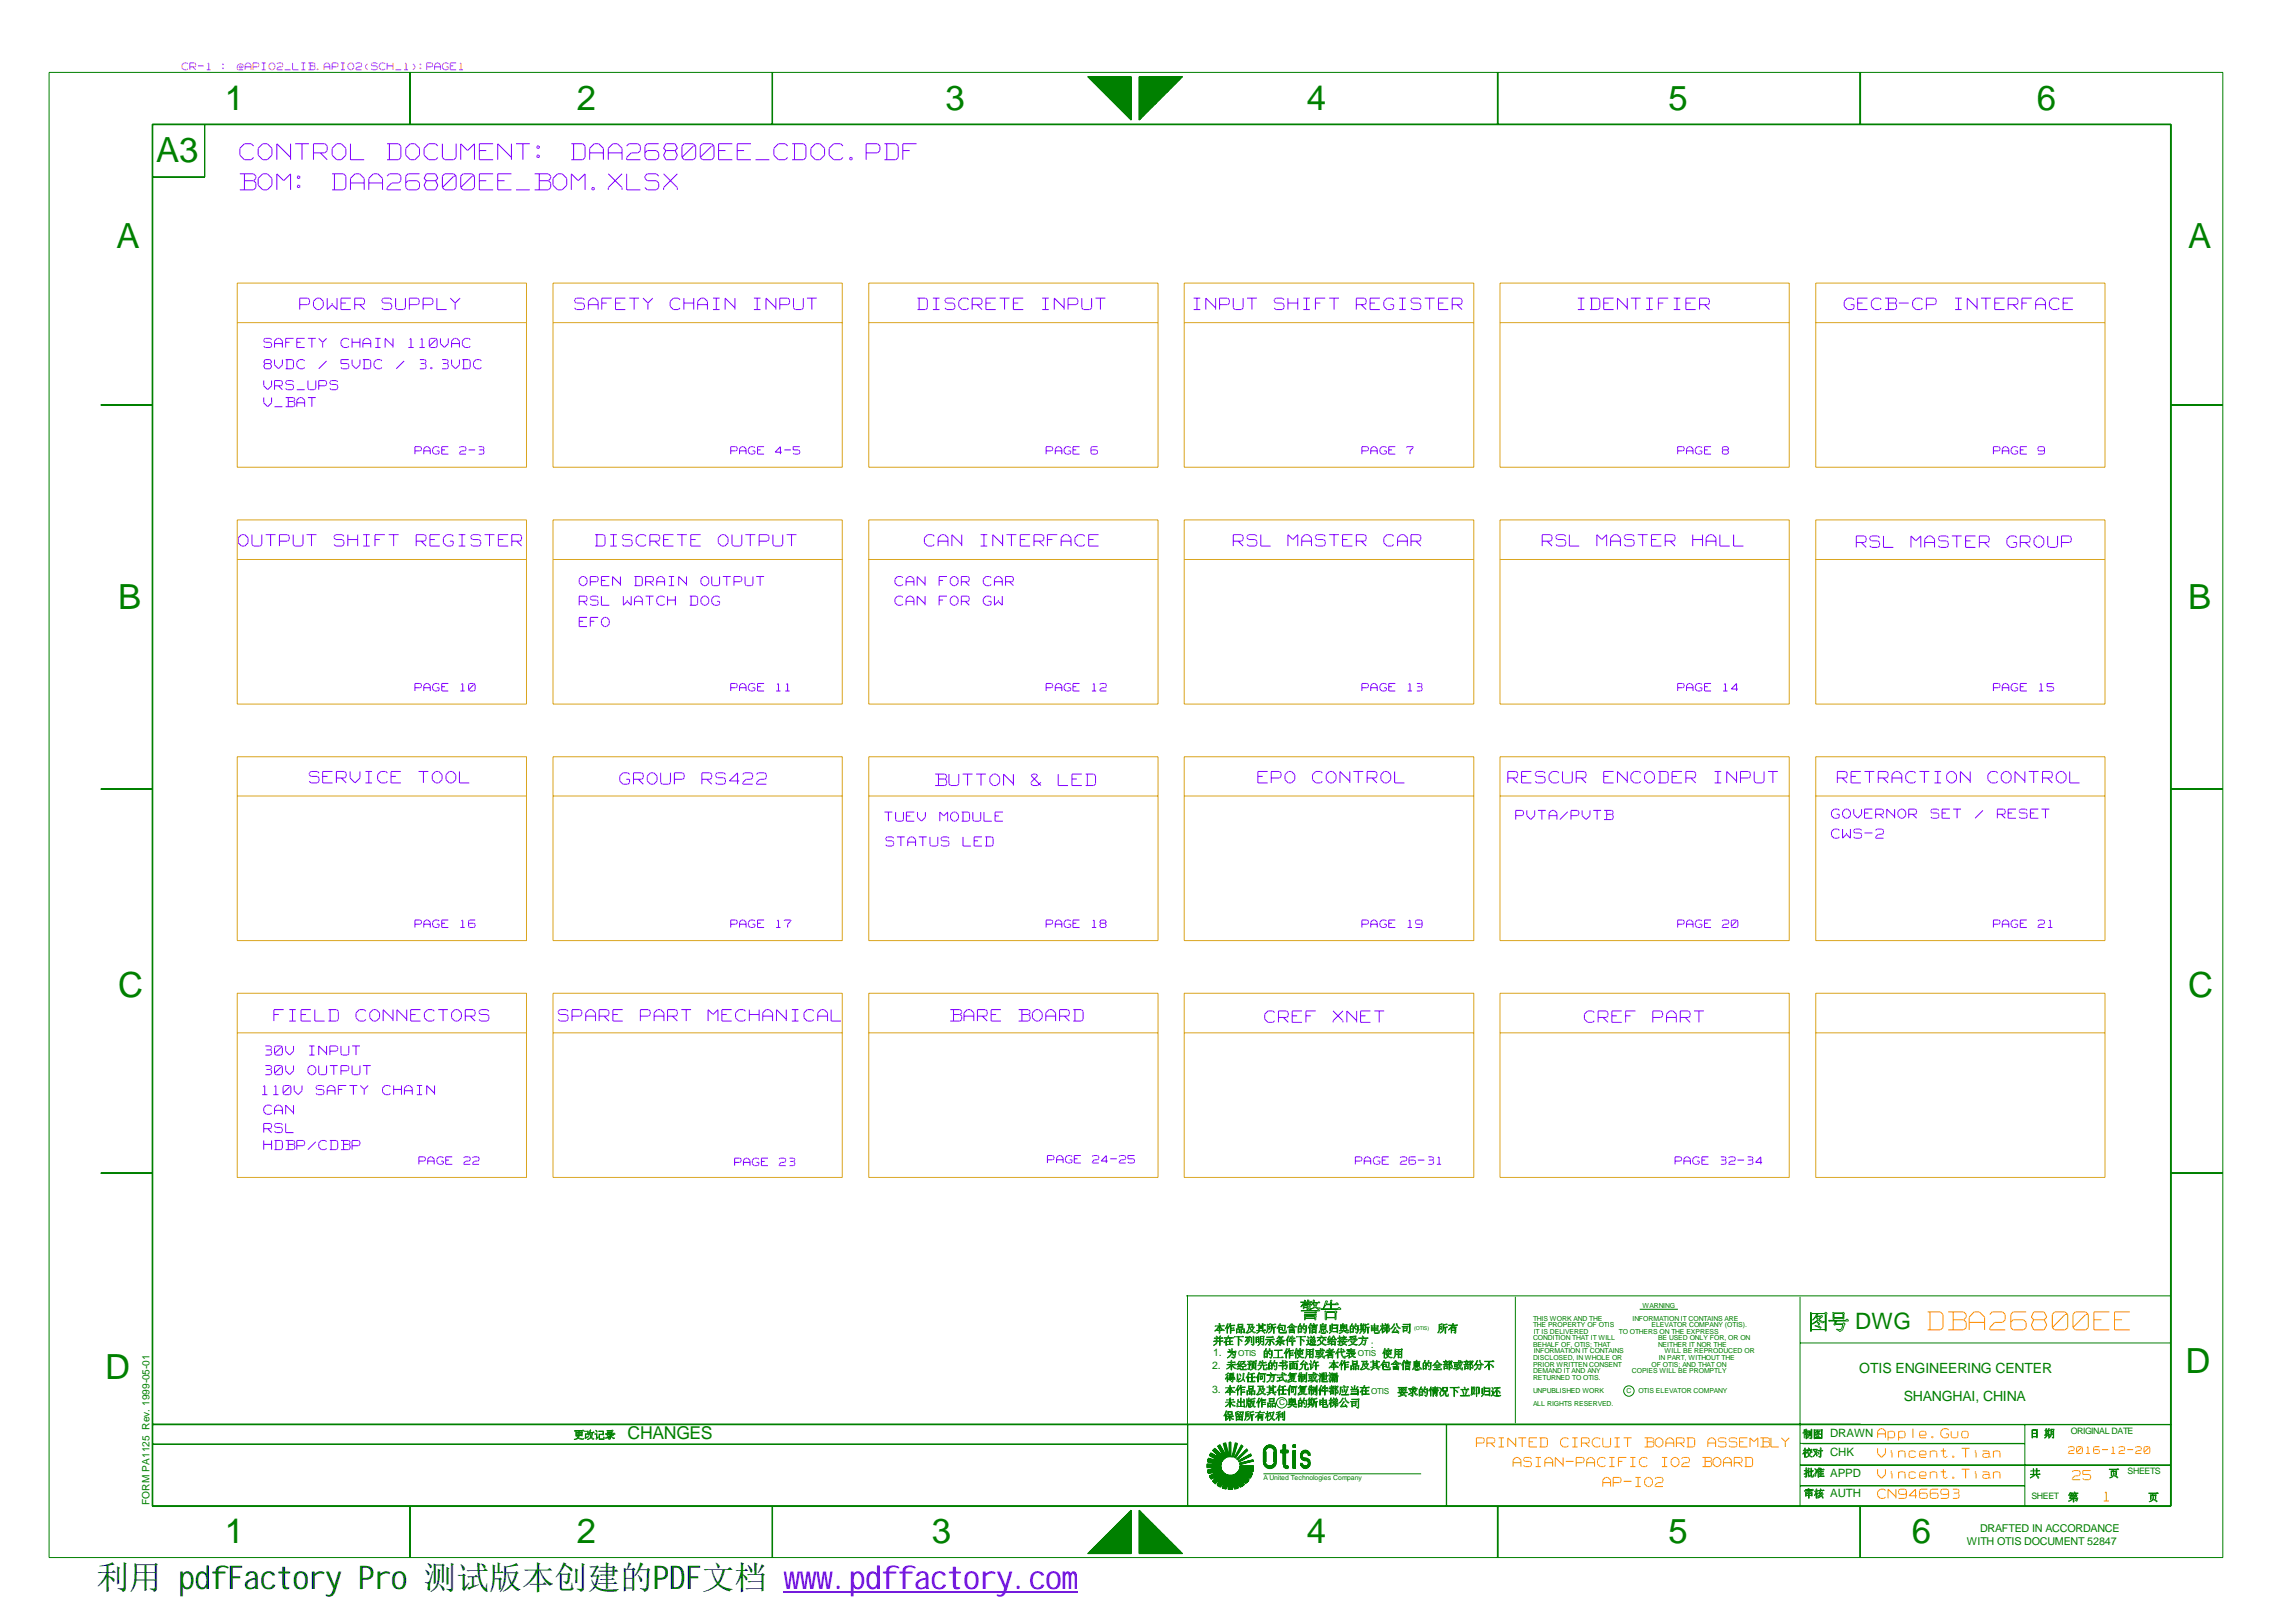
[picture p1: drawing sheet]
<svg xmlns="http://www.w3.org/2000/svg" width="297mm" height="210mm" viewBox="0 0 297 210" stroke-linecap="round" stroke-linejoin="round" font-family="sans-serif">
<defs><g id="words">
<g font-size="4.5" fill="#008000">
<text x="29.1" y="14.2">1</text>
<text x="74.6" y="14.2">2</text>
<text x="122.3" y="14.2">3</text>
<text x="169.1" y="14.2">4</text>
<text x="215.9" y="14.2">5</text>
<text x="263.5" y="14.2">6</text>
<text x="20.2" y="21">A3</text>
<text x="15.1" y="32.1">A</text>
<text x="283.1" y="32.1">A</text>
<text x="15.3" y="78.8">B</text>
<text x="283.1" y="78.8">B</text>
<text x="15.3" y="129">C</text>
<text x="283.1" y="129">C</text>
<text x="13.6" y="178.4">D</text>
<text x="282.7" y="177.7">D</text>
<text x="29.1" y="199.7">1</text>
<text x="74.6" y="199.7">2</text>
<text x="120.6" y="199.7">3</text>
<text x="169.1" y="199.7">4</text>
<text x="215.9" y="199.7">5</text>
<text x="247.4" y="199.7">6</text>
</g>
<text font-size="4.4" fill="#fff" x="249.4" y="172.5">DBA26800EE</text>
<text font-size="4.2" x="12.5" y="205.6">利用 pdfFactory Pro 测试版本创建的PDF文档 www.pdffactory.com</text>
<g font-size="3.9" fill="#fff">
<text x="31" y="21">CONTROL DOCUMENT: DAA26800EE_CDOC.PDF</text>
<text x="31" y="24.9">BOM: DAA26800EE_BOM.XLSX</text>
</g>
<text font-size="2.9" fill="#008000" x="240" y="171.9">DWG</text>
<g font-size="2.8" fill="#fff">
<text x="38.8" y="40.4">POWER SUPPLY</text>
<text x="74.3" y="40.4">SAFETY CHAIN INPUT</text>
<text x="118.7" y="40.4">DISCRETE INPUT</text>
<text x="154.4" y="40.4">INPUT SHIFT REGISTER</text>
<text x="204.1" y="40.4">IDENTIFIER</text>
<text x="238.6" y="40.4">GECB-CP INTERFACE</text>
<text x="30.8" y="71">OUTPUT SHIFT REGISTER</text>
<text x="77" y="71">DISCRETE OUTPUT</text>
<text x="119.6" y="71">CAN INTERFACE</text>
<text x="159.6" y="71">RSL MASTER CAR</text>
<text x="199.5" y="71">RSL MASTER HALL</text>
<text x="240.2" y="71.2">RSL MASTER GROUP</text>
<text x="40" y="101.7">SERVICE TOOL</text>
<text x="80.2" y="101.8">GROUP RS422</text>
<text x="121" y="102">BUTTON &amp; LED</text>
<text x="162.7" y="101.7">EPO CONTROL</text>
<text x="195.1" y="101.7">RESCUR ENCODER INPUT</text>
<text x="237.7" y="101.7">RETRACTION CONTROL</text>
<text x="35.4" y="132.5">FIELD CONNECTORS</text>
<text x="72.2" y="132.5">SPARE PART</text>
<text x="91.6" y="132.5">MECHANICAL</text>
<text x="122.9" y="132.5">BARE BOARD</text>
<text x="163.6" y="132.6">CREF XNET</text>
<text x="205" y="132.6">CREF PART</text>
</g>
<g font-size="2.3" fill="#fff">
<text x="34.1" y="47.9">8VDC / 5VDC / 3.3VDC</text>
<text x="34.1" y="45.2">SAFETY CHAIN 110VAC</text>
<text x="34.1" y="52.8">V_BAT</text>
<text x="34.1" y="50.6">VRS_UPS</text>
<text x="74.9" y="76">OPEN DRAIN OUTPUT</text>
<text x="115.8" y="76">CAN FOR CAR</text>
<text x="74.9" y="81.3">EFO</text>
<text x="74.9" y="78.5">RSL WATCH</text>
<text x="88.9" y="78.5">DOG</text>
<text x="115.8" y="78.5">CAN FOR GW</text>
<text x="114.4" y="106.5">TUEV MODULE</text>
<text x="196.1" y="106.3">PVTA/PVTB</text>
<text x="236.9" y="106.1">GOVERNOR SET / RESET</text>
<text x="114.6" y="109.7">STATUS</text>
<text x="124.4" y="109.7">LED</text>
<text x="236.9" y="108.7">CWS-2</text>
<text x="34.1" y="136.8">30V INPUT</text>
<text x="33.9" y="141.9">110V SAFTY</text>
<text x="34.1" y="139.3">30V OUTPUT</text>
<text x="49.3" y="141.9">CHAIN</text>
<text x="34.1" y="146.8">RSL</text>
<text x="34.1" y="144.4">CAN</text>
<text x="34.1" y="149">HDBP/CDBP</text>
</g>
<text font-size="2.3" fill="#008000" x="81.2" y="186.2">CHANGES</text>
<g font-size="2.2" fill="#fff">
<text x="191" y="187.5">PRINTED</text>
<text x="195.7" y="190">ASIAN-PACIFIC</text>
<text x="201.8" y="187.5">CIRCUIT</text>
<text x="212.7" y="187.5">BOARD</text>
<text x="214.7" y="190">IO2 BOARD</text>
<text x="220.8" y="187.5">ASSEMBLY</text>
<text x="242.9" y="186.3">Apple.Guo</text>
<text x="242.9" y="188.8">Vincent.Tian</text>
<text x="242.9" y="191.5">Vincent.Tian</text>
<text x="268.1" y="191.7">25</text>
<text x="207.3" y="192.6">AP-IO2</text>
<text x="242.9" y="194.1">CN946693</text>
<text x="272.2" y="194.5">1</text>
</g>
<text font-size="2.1" fill="#008000" x="170.9" y="178.2">,</text>
<g font-size="1.9" fill="#fff">
<text x="53.7" y="58.9">PAGE 2-3</text>
<text x="94.5" y="58.9">PAGE 4-5</text>
<text x="135.3" y="58.9">PAGE 6</text>
<text x="176.2" y="58.9">PAGE 7</text>
<text x="217" y="58.9">PAGE</text>
<text x="222.7" y="58.9">8</text>
<text x="257.9" y="58.9">PAGE</text>
<text x="263.6" y="58.9">9</text>
<text x="53.7" y="89.6">PAGE 10</text>
<text x="94.5" y="89.6">PAGE</text>
<text x="100.2" y="89.6">11</text>
<text x="135.3" y="89.6">PAGE 12</text>
<text x="176.2" y="89.6">PAGE 13</text>
<text x="217" y="89.6">PAGE 14</text>
<text x="257.9" y="89.6">PAGE 15</text>
<text x="53.7" y="120.2">PAGE 16</text>
<text x="94.5" y="120.2">PAGE 17</text>
<text x="135.3" y="120.2">PAGE 18</text>
<text x="176.2" y="120.2">PAGE 19</text>
<text x="217" y="120.2">PAGE 20</text>
<text x="257.9" y="120.2">PAGE</text>
<text x="263.6" y="120.2">21</text>
<text x="54.2" y="150.8">PAGE 22</text>
<text x="95" y="151">PAGE 23</text>
<text x="135.5" y="150.7">PAGE 24-25</text>
<text x="175.3" y="150.8">PAGE 26-31</text>
<text x="216.7" y="150.8">PAGE 32-34</text>
</g>
<g font-size="1.8" fill="#008000">
<text x="240.5" y="177.7">OTIS ENGINEERING CENTER</text>
<text x="246.3" y="181.2">SHANGHAI, CHINA</text>
</g>
<g font-size="1.7" fill="#fff">
<text x="23.5" y="9.2">CR-1</text>
<text x="28.6" y="9.2">: @APIO2_LIB.APIO2(SCH_1):PAGE1</text>
<text x="267.6" y="188.3">2016-12-20</text>
</g>
<g font-size="1.5" fill="#008000">
<text x="236.8" y="185.9">DRAWN</text>
<text x="236.8" y="191.2">APPD</text>
<text x="236.8" y="188.5">CHK</text>
<text x="236.8" y="193.8">AUTH</text>
</g>
<g font-size="1.4" fill="#008000">
<text x="156.8" y="177.2">2.</text>
<text x="156.9" y="175.5">1.</text>
<text x="177.3" y="174.4">:</text>
<text x="156.8" y="180.2">3.</text>
<text x="254.5" y="200">WITH OTIS DOCUMENT 52847</text>
<text x="256.2" y="198.3">DRAFTED IN ACCORDANCE</text>
</g>
<text font-size="1.3" fill="#008000" x="19.3" y="194.7" transform="rotate(-90 19.3 194.7)">FORM PA1125 Rev. 1999-05-01</text>
<g font-size="1.1" fill="#008000">
<text x="160.2" y="175.5">OTIS</text>
<text x="175.7" y="175.5">OTIS</text>
<text x="165.5" y="181.8">C</text>
<text x="177.4" y="180.4">OTIS</text>
<text x="267.9" y="185.5">ORIGINAL DATE</text>
<text x="275.3" y="190.8">SHEETS</text>
<text x="262.8" y="194">SHEET</text>
</g>
<g font-size=".9" fill="#008000">
<text x="198.3" y="171.8">THE PROPERTY OF OTIS</text>
<text x="198.3" y="170.9">THIS WORK AND THE</text>
<text x="198.3" y="173.5">CONDITION THAT IT WILL</text>
<text x="198.4" y="172.6">IT IS DELIVERED</text>
<text x="209.4" y="172.6">TO OTHERS ON THE EXPRESS</text>
<text x="211.2" y="170.9">INFORMATION IT CONTAINS ARE</text>
<text x="212.5" y="169.2">WARNING</text>
<text x="213.7" y="171.8">ELEVATOR COMPANY (OTIS).</text>
<text x="214.5" y="173.5">BE USED ONLY FOR, OR ON</text>
<text x="198.3" y="176.9">PRIOR WRITTEN CONSENT</text>
<text x="198.3" y="176">DISCLOSED, IN WHOLE OR</text>
<text x="198.3" y="174.3">BEHALF OF, OTIS; THAT</text>
<text x="198.3" y="178.6">RETURNED TO OTIS.</text>
<text x="198.3" y="177.7">DEMAND IT AND ANY</text>
<text x="198.4" y="175.1">INFORMATION IT CONTAINS</text>
<text x="211.1" y="177.7">COPIES WILL BE PROMPTLY</text>
<text x="213.7" y="176.9">OF OTIS; AND THAT ON</text>
<text x="214.5" y="174.3">NEITHER IT NOR THE</text>
<text x="214.6" y="176">IN PART, WITHOUT THE</text>
<text x="215.3" y="175.1">WILL BE REPRODUCED OR</text>
<text x="198.3" y="180.3">UNPUBLISHED WORK</text>
<text x="198.3" y="182">ALL RIGHTS RESERVED.</text>
<text x="210.4" y="180.3">C</text>
<text x="212" y="180.3">OTIS ELEVATOR COMPANY</text>
<text x="163.4" y="191.5">A United Technologies Company</text>
</g>
<text font-size=".7" fill="#008000" x="183" y="172.1">(OTIS)</text>
</g></defs>
<path d="M23.5 9.5h35.4" fill="none" stroke="#fff" stroke-width=".18"/>
<g fill="none" stroke="#008000" stroke-width=".13">
<path d="M6.3 9.4h281.3v192.2h-281.3zM19.7 16.1h261.1v178.8h-261.1zM26.5 16.1v6.8M26.5 16.1v6.8h-6.8M53 9.4v6.7M53.1 9.4v6.7M99.9 9.4v6.7M140.7 9.9h5.6v5.7zM140.8 9.9v.1M140.9 9.9v.2M141 9.9v.3M141.1 9.9v.4"/>
<path d="M141.2 9.9v.5M141.3 9.9v.6M141.4 9.9v.7M141.5 9.9v.8M141.6 9.9v.9M141.6 9.9v1M141.7 9.9v1M141.8 9.9v1.1M141.9 9.9v1.2M142 9.9v1.3M142.1 9.9v1.4M142.2 9.9v1.5"/>
<path d="M142.3 9.9v1.6M142.4 9.9v1.7M142.5 9.9v1.8M142.6 9.9v1.9M142.7 9.9v2M142.7 9.9v2.1M142.8 9.9v2.1M142.9 9.9v2.2M143 9.9v2.3M143.1 9.9v2.4M143.2 9.9v2.5M143.3 9.9v2.6"/>
<path d="M143.4 9.9v2.7M143.5 9.9v2.8M143.6 9.9v2.9M143.7 9.9v3M143.8 9.9v3.1M143.8 9.9v3.2M143.9 9.9v3.2M144 9.9v3.3M144.1 9.9v3.4M144.2 9.9v3.5M144.3 9.9v3.6M144.4 9.9v3.7"/>
<path d="M144.5 9.9v3.8M144.6 9.9v3.9M144.7 9.9v4M144.8 9.9v4.1M144.9 9.9v4.2M144.9 9.9v4.3M145 9.9v4.3M145.1 9.9v4.4M145.2 9.9v4.5M145.3 9.9v4.6M145.4 9.9v4.7M145.5 9.9v4.8"/>
<path d="M145.6 9.9v4.9M145.7 9.9v5M145.8 9.9v5.1M145.9 9.9v5.2M146 9.9v5.3M146 9.9v5.4M146.1 9.9v5.4M146.2 9.9v5.5M146.3 9.9v5.6M147.4 9.9h5.6l-5.6 5.7zM147.4 9.9v5.6M147.5 9.9v5.6"/>
<path d="M147.5 9.9v5.5M147.6 9.9v5.4M147.7 9.9v5.4M147.7 9.9v5.3M147.8 9.9v5.2M147.9 9.9v5.1M148 9.9v5.1M148 9.9v5M148.1 9.9v4.9M148.2 9.9v4.8M148.3 9.9v4.8M148.3 9.9v4.7"/>
<path d="M148.4 9.9v4.6M148.5 9.9v4.5M148.6 9.9v4.4M148.7 9.9v4.3M148.8 9.9v4.3M148.8 9.9v4.2M148.9 9.9v4.1M149 9.9v4M149.1 9.9v4M149.1 9.9v3.9M149.2 9.9v3.8M149.3 9.9v3.7"/>
<path d="M149.4 9.9v3.7M149.4 9.9v3.6M149.5 9.9v3.5M149.6 9.9v3.5M149.6 9.9v3.4M149.7 9.9v3.3M149.8 9.9v3.2M149.9 9.9v3.2M149.9 9.9v3.1M150 9.9v3M150.1 9.9v2.9M150.2 9.9v2.9"/>
<path d="M150.2 9.9v2.8M150.3 9.9v2.7M150.4 9.9v2.6M150.5 9.9v2.6M150.5 9.9v2.5M150.6 9.9v2.4M150.7 9.9v2.3M150.8 9.9v2.2M150.9 9.9v2.1M151 9.9v2.1M151 9.9v2M151.1 9.9v1.9"/>
<path d="M151.2 9.9v1.8M151.3 9.9v1.8M151.3 9.9v1.7M151.4 9.9v1.6M151.5 9.9v1.5M151.6 9.9v1.5M151.6 9.9v1.4M151.7 9.9v1.3M151.8 9.9v1.2M151.9 9.9v1.1M152 9.9v1M152.1 9.9v1"/>
<path d="M152.1 9.9v.9M152.2 9.9v.8M152.3 9.9v.7M152.4 9.9v.7M152.4 9.9v.6M152.5 9.9v.5M152.6 9.9v.4M152.7 9.9v.4M152.7 9.9v.3M152.8 9.9v.2M152.9 9.9v.2M152.9 9.9v.1"/>
<path d="M153 9.9v.1M193.7 9.4v6.7M193.8 9.4v6.7M240.6 9.4v6.7M240.7 9.4v6.7M13 52.4h6.7M280.8 52.4h6.8M13 102.1h6.7M13 102.2h6.7M280.8 102.1h6.8M280.8 102.2h6.8M13 151.9h6.7"/>
<path d="M13 151.8h6.7M280.8 151.9h6.8M280.8 151.8h6.8M153.5 167.7h127.3M153.6 167.7v27.2M157.1 173.2h.9l.1-.1 .1 .1h-.3v.3h.3v.1h-.3v.5h-.1v-.5h-.4v.3l-.4 .2a.47 .47 0 0 0 .4-.5h-.4v-.1h.4v-.3h-.3zM157.2 171.6h.5v-.3h.2l-.1 .8h.3M157.3 172.9l.2 .1v.1zM157.4 173.2h.4v.3h-.4zM157.6 171.6l-.4 .7a.82 .82 0 0 0 .5-.7v.5h-.3l.3 .1v.4l.1-.1v-.3h.3v-.1M157.8 171.6h.6l-.1-.1-.1 .1M157.9 172.9v.1l-.2 .2z"/>
<path d="M157.9 171.6l.2 .5M157.9 171.6a.62 .62 0 0 0 .5 .6h-.2l-.1-.1M157.9 172.9h.1M158.3 173.1h.5l.1-.2h.1l-.1 .2h.6l.1 .1h-.7l-.2 .3v.6h-.1v-.6l-.3 .3 .3-.3v-.2h.1v-.1h-.3zM158.6 179.6h.5v-.3h.1v.8h.2M158.6 171.9l-.1 .1M158.8 171.3h.1l-.2 .3v1v-.9l-.1 .2v-.1zM158.8 174.9h.5v-.4l.2 .1-.1 .3h.4l.1-.1v.2l-.1 .7-.2 .1-.3-.2 .3 .1 .2-.7h-.4l-.1 .1 .3 .3h-.1l-.2-.3-.1 .3-.5 .3a.85 .85 0 0 0 .6-.7zM158.8 174h-.1h.9l-.2-.1v.1M158.8 176.3h.5v-.3l.1 .1-.1 .2 .4-.1 .1 .1h-.5v.3h.4l.1-.1 .2 .1h-.6l.3 .4 .2 .1h-.2l-.4-.5v.7v-.6l-.3 .3-.3 .2 .5-.5-.5-.1h.6v-.3zM158.8 177.9l.1 .1-.1 .1 .1 .1-.1 .6h-.1v-.6l-.2 .3zM159 174.6l.2 .1-.1 .2z"/>
<path d="M159 177.7l-.1-.1-.4 .3 .5-.2M159 178.3h.8l-.2-.1v.1M159 179.6l-.5 .7 .2-.1 .4-.6v.5h-.4l.4 .1v.4l.1-.1v-.3h.3l-.1-.1M159.1 174v-.4h-.4h.4l-.1-.4h.2l-.1 .4 .3-.1 .1 .1h-.4v.4M159.1 177.7h.4l.1-.1v.1v.5h-.1v-.3h-.4v.3zM159.1 178.5l.1 .2zM159.1 171.3h.2l-.2 .2h.7h-.5v.6h.3h.1l-.4 .1v.4h-.1v-1.1l-.4 .5zM159.1 177.8h.4v.1h-.4zM159.1 178.1h.4M159.2 179.6h.6l-.1-.1-.2 .1M159.2 179.6l.2 .5M159.3 179.6a.83 .83 0 0 0 .5 .6h-.2l-.2-.1"/>
<path d="M159.3 171.9h.4l-.1-.1-.1 .1M159.4 178.3v.1h-.5l.5 .1v.3h-.1M159.5 178.3v.1h.2l.1 .1h-.3v.3h-.2M159.7 173h-.1h1.3l-.1-.1-.1 .1M159.9 177.1h.1M160 172.5v-.5h.3l.1 .5v-.5l-.1-.1h-.4l.1 .7M160 177.1h.6l-.5 .1zM160 172.4h.3M160.1 177.8v.8l.4-.3-.4 .5-.1-.1h.1zM160.1 171.3l.7 .1v.4l-.1 .1v-.1h-.5l-.1 .1zM160.1 179.3h.2h-.1l-.1 .3v1v-.9l-.2 .3zM160.2 173v1.1h.1v-1.1"/>
<path d="M160.2 171.4h.5v.3h-.5zM160.3 176.5l-.2 .1-.1-.1h.4M160.3 173.3l.4 .3-.1-.2-.2-.1M160.3 176.1l.1 .1-.3 .3zM160.4 177.8l.1 .1v.2zM160.5 176.3l.1 .1-.4 .4h.3l-.4 .1zM160.5 179.3h.1h-.1v.2h.6h-.5v.6h.4h.1l-.5 .1v.4h-.1v-1.1l-.4 .5 .4-.6zM160.6 176.2h-.1h.5M160.6 172h.3v.5h.1v-.5v-.1h-.5v.7l.1-.1 .1-.5M160.6 179.8h.4h-.1M160.6 176.8h-.1h.7h-.1h-.1M160.6 172.4h.3"/>
<path d="M160.8 176.8v.4l-.4 .1h.9l-.1-.2-.4 .1 .1-.4M160.8 177.7l.2 .1h-.1l-.1 .7-.2 .2-.5 .1h.3l.3-.2a.88 .88 0 0 0 .1-.9zM160.8 178.5l.2 .2v.1zM160.8 176.5l.4 .3v-.3h-.3M161 176.1l.1 .1-.7 .6 .4-.4zM161.1 173h.5l.1-.1 .1 .2zM161.1 173.6l-.1 .1M161.2 172.5a.88 .88 0 0 0 .4-.8l.3 .5a.62 .62 0 0 1-.6 .3l.6-.2 .4 .2 .1-.1-.4-.2 .3-.4-.3-.1 .1-.3v-.1l-.8 .1h.3l-.1 .5-.3 .6M161.3 178.2l.2-.6h.1l-.1 .4v.1v.8h-.1v-.8l-.2 .3M161.3 179.9h.4v.6v-.5h-.3l-.1 .6zM161.4 173.1l-.3 .5M161.4 176.5h.4l-.1 .2 .2-.2h-.1"/>
<path d="M161.4 176.2h.3M161.5 173.1l-.1 .1h.2l.1 .1a.81 .81 0 0 1-.7 .8l.1-.1a.69 .69 0 0 0 .4-.7h-.1l-.1 .1 .1 .3v-.2h-.1l-.2 .1M161.5 179.3l.7 .1-.1 .1v.3h-.5h-.1zM161.5 176.2l.2 .2v.1zM161.6 176.5v.6h-.2l.1 .1v.1l.2-.1v-.7M161.6 179.4h.5v.3h-.5zM161.6 177.9l.6-.2 .1 .1h-.3v.4h.2l.1-.1 .1 .1-.4 .1v.5h.2l.1-.1 .1 .1h-.8h.3v-.5l-.4-.1h.4v-.4zM161.7 171.4h.3l-.1 .4h.1h.1l-.1 .4-.2-.3zM161.7 176.2l.2-.1-.2 .2M161.7 176.2v.1M161.9 179.9h.4l.1 .1-.1 .5v-.5h-.3v.5l-.1 .1zM161.9 173.1v.7l.1-.7h-.1"/>
<path d="M162 176.2h-.1h.7l-.1-.2-.1 .2M162.1 176.4v.6l-.1 .1-.1-.8 .5 .1M162.1 172.9h.1v1.1l-.1 .1-.2-.1h.2zM162.1 176.5h.2a.61 .61 0 0 1-.6 .8l.4-.3zM162.2 176.2h.1M162.2 176.2l-.1 .2M162.3 177l.2 .3zM162.4 176.3l.2 .1h-.1l-.1 .7zM162.5 173h.3l.1-.1v.1v.8h-.1v-.7h-.2v.7h-.1zM162.5 171.5h.4M162.6 173.6h.2M162.6 172.6l.3-.4 .1 .1z"/>
<path d="M162.6 173.3h.2M162.6 172.2h1.2l-.1-.1-.2 .1M162.6 178.2l.3-.6 .1 .1h-.1l-.2 .3h.2l-.1 .1v.8l-.1-.8-.1 .2M162.7 174.1h.1M162.8 176.7h1.2l-.2-.2v.2M162.9 172.2l-.1-.9h.1v.6h.4v-.6h.1v.9M162.9 176.5h.1M162.9 177.8h.9h-.2v1.1l-.2-.2h.2v-.9l-.6 .1zM162.9 176.5l.1-.4 .1 .1-.1 .1h.3v-.3l.1 .1v.2l.3-.1 .1 .1-.4 .1v.3M162.9 176.5l.1-.1h.3v.3M162.9 172.2v-.3h.4v.3M162.9 171.5h.4"/>
<path d="M162.9 171.7h.4M163 178h.3l.1 .1h-.1v.4h-.2l-.1 .1zM163.1 178.1h.2v.3h-.2zM163.1 172.9h.3v.7h-.3zM163.1 176.7a.47 .47 0 0 1-.4 .6 .57 .57 0 0 0 .5-.6M163.1 172.9l-.1 .9-.3 .3M163.1 173.2h.3M163.2 172.2l.3 .2 .1 .2zM163.4 172.9h.2l-.1 .1-.1 1.1-.2-.1h.2v-.4h-.3v.2l-.4 .3M163.4 171.5h.3l-.1-.1-.1 .1M163.4 176.7v.6h.5v-.4l-.1 .3-.3-.1v-.4M163.5 179.7l.2 .1-.3 .4 .4 .2-.2 .1-.3-.2-.7 .2a.64 .64 0 0 0 .7-.4l-.2-.2-.1-.5h.4l-.2 .4h.1h.2l-.1 .3-.1 .1-.3-.5-.1 .5-.3 .3"/>
<path d="M163.5 179.7h-.2l.2-.3-.1-.1-.7 .1h.2v.5l-.4 .6M163.6 175.2h.3v-.3h-.3v.7h.3v-.4M163.7 174h.1zM163.7 174.5l.2 .1h-.1l-.1 .2 .3 .1v.8l-.1-.1h-.3l-.1 .1v-.9h.2zM163.8 177.9h1.3l-.1-.1-.1 .1M163.8 173h.7l.1-.1 .2 .2zM163.9 179.5h.3M164 171.3l.1 .1-.1 .2h.3l.1 .1h-.1v.4v-.1h-.3v.1l-.2 .4 .2-.3zM164 173.5l.1 .1-.3 .4zM164 174h.3v-.6h-.6v-.1h1l.1-.1 .1 .2h-.6v.6l-.1 .1-.1-.1M164 171.7h.3v.2h-.3zM164.1 171.4h.1"/>
<path d="M164.1 175l.1-.5 .1 .1-.1 .2h.4v.7a.19 .19 0 0 1-.1 .2 .19 .19 0 0 1-.2 0M164.1 175l-.1 .2zM164.1 175.1l.2 .1v.2zM164.1 175l.1-.1h.3v.8h-.3M164.1 171.4l.3-.1zM164.2 176.8h.3M164.3 176.4l-.1 .7h.3v-.7h-.4v.9h.1v-.2l.4 .1v-.8h-.1M164.3 179.5h.4M164.3 179.7h.4v.2h-.4zM164.3 176l.2 .1-.2 .3zM164.3 177.6l.2 .2v.1zM164.3 177.9v.6l-.2 .3"/>
<path d="M164.4 178.2v.2a.59 .59 0 0 1-.5 .5l.1-.1M164.4 178.2h.4M164.5 171.3l.1 .1 .4-.1 .1 .1-.5 .1v.5l-.3 .4-.2 .1 .2-.1a1.02 1.02 0 0 0 .2-1.1zM164.5 177.9l-.1 .3M164.5 173.5l.3 .3v.2zM164.6 171.8h.5l-.1-.1-.1 .1M164.7 175.7h1.3l-.1-.1-.1 .1M164.8 179.5h.3l-.1-.1-.1 .1M164.8 171.8v.8v-.8M164.8 176.6l.2 .2-.1 .1zM164.8 178.1l.1 .1-.1 .5-.1 .1h-.1l-.2-.1h.3zM164.8 176.4h.3v.7v.1h-.3l.2 .1 .2-.2v-.7h.1l-.1-.1-.1 .1"/>
<path d="M164.8 176l.2 .1-.4 .6zM165.2 171.9l.3-.4h.7l-.1 .7-.2-.1v-.3h-.4v.6h.8l.1-.2M165.2 180l.3-.7h.2h-.1l-.1 .4v.9h-.1v-.9l-.2 .3M165.2 178.2h.5l.2 .1h-.3v.4l.3-.1-.7 .2v-.1h.3v-.4zM165.3 177.9h-.1h.7M165.3 175.7l.1-.9-.6-.1h.9l.1-.1 .1 .2h-.5v.9M165.4 173.7l.1 .1-.5 .3zM165.4 174h.2v-.3l-.4-.1h.4v-.1h.1v.1l.3-.1 .1 .1-.4 .1v.4h-.1l-.1-.1M165.4 173.1l.2 .2-.6 .3 .7-.3 .2 .2h.3M165.4 173.1l-.2 .2 .3-.4v.1h.4v-.1l.1 .1-.3 .3 .3 .2h.3M165.4 173.1h.4l-.1 .1-.2-.1M165.5 171.5h.8l-.1 .6-.1 .2-.2-.1v-.4v-.1h-.5v.7l.1 .1h.9v-.3"/>
<path d="M165.5 172.1h.4M165.5 176.4h.4M165.6 171.5l.1-.2h-.1l-.3 .5M165.7 179.5l.5-.2 .2 .1-.4 .1v.3h.5l-.5 .1v.5l.3-.1 .1 .1h-.7h.2v-.5h-.3v-.1h.3v-.3zM165.7 173.8h.3l.2 .2zM165.9 177.6l.1 .1h-.1l.1 .6a.46 .46 0 0 0 .3 .4l.1-.2v.4a1.1 1.1 0 0 1-.5-1.3zM165.9 177.9h.6h-.1h-.2M166 176.4h.3l-.1 .3h-.2v-.6l-.1-.1v.7h-.5l.5 .1v.5h.1v-.5h.5l-.1 .3h-.2M166.1 177.7l.1 .2v-.1l-.1-.1M166.2 176.4l.1-.1 .1 .1-.1 .3 .2-.1 .1 .1-.1 .4-.2 .1v-.1M166.2 176.1l.4 .2h-.1zM166.2 175.1l-.1 .1"/>
<path d="M166.4 174.5l.2 .1h-.1l-.1 .3v.9v-.9l-.2 .2v-.1zM166.4 173.5h.1M166.5 171.8l.6-.5 .5 .4h.2l-.2 .1-.3-.2-.2-.2-.2 .2zM166.6 178.8h.2zM166.7 172.9h.1l-.2 .3h.1l-.1 .1-.1 .8v-.8l-.1 .1zM166.8 179.7h.1h-.1v.9v-.8l-.3 .2zM166.8 174.5l.1 .1h-.1v.2h.4l.1-.1 .1 .1h-.5v.6h.4h-.4v.4h-.1v-1l-.4 .4 .4-.6zM166.8 176.2h1.2l-.1-.1-.1 .1M166.8 171.8h.6h.1l-.2 .3v-.3l-.5 .1zM166.9 179.3h.1h-.1l-.1 .4zM166.9 177.8h.7v-.1l.2 .1zM166.9 172.1h.6l-.1 .4"/>
<path d="M166.9 175.1h.4l-.1-.1-.1 .1M166.9 172.4h.5M166.9 173l.1 .1-.1 .1h.2v-.3h.2v.3l.1-.1 .2 .1h-.3v.3h.2h.1l-.3 .1v.5h-.2v-.5h-.3l-.1-.1h.4v-.3h-.2l-.1 .3zM166.9 177.6l.1 .1-.4 .4zM166.9 177.9h.5M166.9 178.1h.5v.1h-.5zM166.9 179.5h.7l.1-.2 .1 .2h-.2v1l-.1 .1-.1-.2h.2v-.9zM166.9 177.9v.4v-.1l.1 .1-.4 .4 .4-.3M166.9 177.9v.2h.5v-.2M166.9 172.1h-.1v.4h.1v-.4h.5v.5M166.9 177.1h.9M167 179.7h.4l-.1 .1v.4l-.2-.1-.1 .1z"/>
<path d="M167 178.4l.2 .3-.4 .1M167 178.4h.4l-.2 .2zM167 171.6l.2 .2zM167.1 179.8h.2v.3h-.2zM167.2 176.5h.2v.1h-.2zM167.2 176.7h.2v.2h-.2zM167.2 177.1v-.2h.2v.2M167.3 176.2l-.1 .2h-.4l.1 .9v-.8h.2v.6M167.3 178.4l.1-.1 .1 .1-.2 .3 .4 .1M167.4 176.2l-.1 .2h.6l-.1 .9v-.8h-.3v.6M167.4 177.9h.2l-.1 .1v.3l-.4-.1-.1 .2M167.7 174.5l.1 .1-.1 .2v.9l-.1 .1v-.8l-.2 .2z"/>
<path d="M167.7 178.8h.1M167.7 178.8h-.1a.63 .63 0 0 0-.8 0M167.8 173h-.1h1.3l-.2-.1-.1 .1M167.9 178.1h.4M167.9 174.9h.2v.3h-.2zM167.9 175.3l.1 .1M168 175.4l.1 .1-.3 .3 .3-.3M168 171.6h.3v.8h-.3l.1-.8M168 172h.3M168.1 177.6l.1 .1-.1 .2h.2v-.3h.1v.3l.2-.1 .1 .1h-.3v.4h.3l-.2 .5-.1-.1h.1v-.4h-.1v.6l-.1-.6h-.2v.5h-.1v-.6l.3 .1v-.4h-.2l-.1 .2zM168.1 171.3h.2h-.1l-.1 .3 .3-.1v.1v.8h-.4l-.1 .1v-.9h.2zM168.1 175.5l.6 .2a.42 .42 0 0 1-.6-.2z"/>
<path d="M168.2 173v1.1h.1v-1.1M168.2 179.3h.1l-.1 .1h.7l.1-.1 .1 .2h-.9l-.3 .2zM168.2 174.9h.3v.3h-.3zM168.3 179.8h.5h-.5zM168.3 179.6v.1h.5v-.1M168.3 173.3l.2 .1M168.4 176.5h-.2l.5-.4v-.1l-.4 .5h.5v.8l.5-.1-.1-.2v.2h-.3v-.7l.3 .1-.1-.2-.3-.2 .2 .3h-.4M168.4 178.1h.3v-.1l-.2 .1M168.5 173.4l.2 .1v.1zM168.5 175.3l.1-.4h-.1h-.3v-.1l.5-.1-.1-.1-.4 .1 .1-.2h-.2v.2h-.3l.3 .1v.1h-.2v.4l.2-.1v.3l-.1-.1M168.5 176.5l-.1 .5-.1 .2-.3 .1a.53 .53 0 0 0 .5-.8M168.5 175.3v-.1h-.3l-.1 .3"/>
<path d="M168.6 168.9h.5l.1 .1v.3l-.5-.1-.1 .2zM168.6 171.9l.2 .1-.1 .1-.1-.2M168.7 171.3h.1l-.1 .3 .3-.1 .1 .1-.1 .1v.7l-.2 .2-.1-.2h.2l.1-.1v-.7h-.3l-.3 .3zM168.7 168.8v-.1l-.1-.1-.3 .5 .4-.3h.7l-.1 .5-.3 .1M168.7 170.1h1.4l.1-.1 .1 .1zM168.7 169h.4v.2h-.4zM168.7 170.2l.3 .1h1.1l.1-.1 .1 .1-.1 .5h-.1v-.2h-1.2l-.1 .2zM168.8 179.6l-.6-.1v.5l.1-.1h.1l-.5 .5M168.8 179.6v-.1l.1 .1-.1 .3h-.3l-.1 .1h.4v.1l-.2 .2 .5 .1-.1 .1a1.16 1.16 0 0 0-1.1 0l.6-.1-.2-.3M168.8 177.8l.1 .1-.1 .6zM168.8 169.9h-.1h1.6l-.1-.2-.1 .2M168.9 170.3h1.2v.3h-1.2z"/>
<path d="M169 177.6l.1 .1h-.1v1.1v.1l-.2-.1h.2zM169 173.5h.2v.4l-.2 .1 .1 .1 .1-.2 .3 .2h.7l.1-.1M169.1 174.9h.3v.3h-.3zM169.1 174.6h-.1v.9l-.2 .3 .2-.2M169.2 173.5v-.1l.1 .1v.4l.1 .1h.9M169.2 172.9l.1 .2v.1zM169.2 178.7l.7-.1-.6 .2zM169.3 171.8l.2-.5h.2h-.1l-.1 .3v.9l-.1 .1v-.9l-.2 .2M169.3 178.1h.5v.4h-.4zM169.3 176.5h.3h.1l-.1 .6 .3-.2-.3 .4-.1-.1v-.7zM169.3 179.9l.2 .1-.1 .4zM169.3 168.8l.1-.1 .2 .1-.1 .5v.3h.9l.2-.1 .1 .1-2.3 .1-.1-.1h1.2v-.2l-.3 .2-.1-.2"/>
<path d="M169.4 179.3h.1l-.1 .2h.2v-.2h.1v.2h.3h-.3v.3l.3-.1 .1 .1h-.4v.8l-.1-.8h-.4h.4v-.3h-.2l-.1 .2zM169.4 174.6v.3h-.3v-.3h.7v.3h-.3v-.3M169.5 180h.1M169.5 178.2h.2v.2h-.2zM169.5 173.6h.2l-.4 .3 .5-.2v.3M169.5 173.1h-.1h.7v.2h-.3v-.2l.3-.2-.2 .2M169.5 176.1h.1v.2zM169.5 174.9h.3v.3h-.3zM169.5 173.4h.3v.1h-.3zM169.5 172.9l.2 .1v.1l-.1-.2M169.5 168.4v.1h-.2l.1-.2-.2-.1v.3h-.3l.1-.2-.3-.1 .1 .3h-.6h.6v.2l.1-.2h.3v.2l.1-.2h.4l-.1-.1M169.6 171.5h.9l-.1-.1-.1 .1"/>
<path d="M169.7 180h.2l-.1 .4M169.7 178.8l-.2 .1M169.7 171.7h.7l-.1-.1-.1 .1M169.7 172.1h.6v.5l-.1-.5h-.4v.5h-.1zM169.8 173.1v.2h-.3v.3M169.8 171.9h-.1h.7l-.1-.1-.1 .1M169.8 174.6l.1-.1 .1 .1-.1 .1v1h-.3h.2v-.4h-.3v.4h-.1v-.4h-.3l-.1 .2M169.8 176.8h.4M169.8 172.4h.4M169.8 180l.1-.1 .1 .1h-.1v.4h-.1M169.9 173.8h.2v-.2h-.3v.4M169.9 171.3h.2l-.1 .2z"/>
<path d="M169.9 176.5l-.1 .1M169.9 168.6l.2-.3-.2-.1v.3l-.3 .4 .3-.3h.9l-.2-.1-.1 .1M170 173.1h.1v.3h-.3v.1h.3l.1 .1-.1 .3-.2-.1M170.1 176v.1l-.1 .2h.4l.1-.1 .1 .1h-.3l-.1 1v-1h-.2l-.1 .2zM170.1 177.6l.2 .2zM170.1 179.5h.1v.7h-.1zM170.1 175.5l.7-.1-.6 .3zM170.1 174.8h.7M170.3 175h.4v.4h-.4zM170.3 176.8h.3v-.2l-.2 .2M170.3 179.3h.1l-.1 1.3-.2-.2h.2zM170.3 168.6l-.2 .4-.2-.3 .2 .4-.6 .3 .6-.2 .5 .2 .1-.1h.1l-.4-.1-.2-.1 .3-.5"/>
<path d="M170.3 174.1h.1M170.4 178.7v.2l-.3-.3-.4 .2M170.4 178.7l-.1 .1-.2-.2 .2-.5h-.1l-.1 .3-.1-.5h.5l-.1-.1-.4 .1v-.3h-.1v.3h-.7h.7l.2 .6-.4 .3M170.4 175h.2v.3h-.2zM170.4 178.5v.2M170.4 173.1l1.1-.1 .1 .1-1.2 .1zM170.5 173.5l.2-.3h.2l-.5 .3M170.5 175.7h.1zM170.6 177.9l.1 .1v.2zM170.7 177.7l.2 .1-.1 .1zM170.7 179.7l.1 .9v-.9h.1l-.1-.1 .1-.3h.1h-.1l-.3 .5M170.7 172.2v.2l-.1 .1 .1-.1"/>
<path d="M170.7 179.8l-.1 .2M170.8 174.5l.1 .1 .1 .8 .1-.5 .1 .2-.1 .3 .1 .3 .1-.3 .1 .4-.4-.3-.4 .2 .3-.3zM170.9 172.1l.1 .1v.3h.4v-.1l.1 .1-.1 .1h-.5zM170.9 171.5l-.1-.1v.7h.7v-.6h.1l-.1-.1-.1 .1M170.9 171.5h.5v.1h-.5zM170.9 171.7h.5v.3h-.5zM170.9 174.8h.5l-.1-.1-.1 .1M170.9 171.8h.5M170.9 177.8l-.2 1.1v-.3l-.1-.1h.1zM171 174.6l.2 .1h-.1zM171 178.1h-.1h.1M171 173.1l-.1-.2h.2v.2"/>
<path d="M171 177.6l.2 .1-.1 .1v1h.5l.1-.1 .1 .1h-.8zM171 173.8h.1M171.1 178.1h.1M171.1 173.8l.1-.3h.1l-.1-.1-.2 .4-.3-.4 .2 .4-.5 .3M171.1 173.8l.5 .2-.2 .1-.4-.3-.6 .3M171.1 171.4l.1-.1h-.1v.2M171.1 173.2l.3 .3h.1l-.1-.2-.2-.1M171.1 172.1l.2 .1-.1 .2zM171.2 179.4v.1v.1h.2v-.3h.1l-.1 .3h.2l.1-.1 .1 .1-.4 .1v.3h.2l.1-.2 .1 .2h-.4v.6v-.6h-.5h.5v-.3h-.3l-.1 .2zM171.2 177.6l.2 .1-.1 1zM171.3 178.5h.2M171.3 178.1h.2"/>
<path d="M171.4 169.6l.3 .2h.9l.2-.2 .2 .2-.2 .1v.8l-.1 .1v-.3h-1.1v.3h-.2zM171.4 175h.7l.4-.4h.1l-.3 .4M171.4 172.3v.1M171.5 177.6h.1v1zM171.5 168.3l.3 .1-.2 .4h.5l.1-.6 .1 .1v.5h.5l.1-.2 .2 .2h-.8v.6h.7l.2-.2 .3 .2h-2.6h1.2v-.6h-.6l-.3 .5zM171.5 172.2l.3 .2h-.1zM171.6 178.1h.2l-.1-.1v.1M171.6 169.8h1.1v.7h-1.1zM171.7 174l.5-.2-.4 .2zM171.7 173.7h.1M171.9 178.4h.1l.3-.6-.2 .3v.7h-.1v-.3l-.1-.1M171.9 177.9l.1 .1v.1z"/>
<path d="M171.9 175.3l.4-.1v.2h-.4zM171.9 175.7h.4M171.9 173.7h.1M172 173.6h.1M172 172.9h.1h-.1l-.2 .4h.2l.1-.2 .2 .1-.5 .5 .4-.1-.4 .2-.1-.1 .3-.3-.2 .1-.1-.2zM172 179.5h.2M172 177.6l.2 .2-.1 .1zM172 175v-.2l-.4-.1h.4v-.2h.1l-.1 .2 .2-.1 .1 .1-.3 .1v.2M172 176.4h.5M172 178.9l.1-.1zM172 171.5h.1v.7h-.1zM172.1 175l-.7 .5 .4-.1"/>
<path d="M172.2 175h.5l-.1-.1-.1 .1M172.2 176.9h.3M172.2 175l-.2 .2h.5l-.1 .6-.1-.4h-.4v.3l-.1 .1v-.5M172.2 179.9h.3v.2h-.3zM172.3 174h.4M172.3 171.3h.1v.7l-.1 .4-.3 .2 .3-.4zM172.3 179.5h.2l-.1-.1-.1 .1M172.3 173.2l.2-.3 .5 .5h-.2l-.3-.5-.4 .6M172.3 173.4l.3-.1 .1 .1-.4 .1zM172.3 173.6v-.1v.6v-.5h.4M172.4 177.7h.5v.2h-.5zM172.4 176.4l-.5 .7 .5-.5 .1-.2"/>
<path d="M172.4 177.7l-.1-.1v.9l-.2 .3M172.5 171.5l.6-.1v.1v1h-.1v-.1l-.6-.1h.6v-.8zM172.5 176l.1 .1v1.2zM172.5 171.9h.5M172.5 178.5l.1 .1M172.5 178.3l.1 .2v-.1M172.6 178.6v.1M172.6 178.3v.1M172.6 176.9h.3l-.1-.1-.1 .1M172.6 176.4h.5l-.1-.2-.1 .2M172.7 173.5l.1 .1v.5h-.1zM172.7 179.3l.1 .1v1.2h-.1z"/>
<path d="M172.8 178.3l.1 .1v.1zM172.8 179.4h.2M172.8 178.5l.1 .2zM172.9 177.7v-.1l.1 .1-.1 .3-.5-.1v.2h.6l.1-.1v.1h-.4v.1h.3l.1 .1h-.1v.5h-.2l.2-.1v-.4h-.3v.6h-.1v-.6h-.1v.5l-.1 .1v-.7h.2v-.1h-.3v.5l-.2 .2M172.9 179.8l.2 .3v.1l-.1 .2v-.1l-.2-.1h.2zM173 179.4l-.1 .4M173 179.4v-.1l.1 .2-.2 .3M173 173.6h.1M173.1 174.5l.2 .1h-.2v.3v.8l-.1 .1v-.9l-.2 .3zM173.1 176.9l-.3-.3-.2-.2 .2 .3 .2 .3 .2-.1M173.1 175h.4a.72 .72 0 0 0 .5 .8v-.4M173.2 172.2h.5l.1-.1h.1l-.1 .1h.4l.2-.1 .1 .1h-.7l-.3 .3-.3 .1 .3-.1 .2-.3z"/>
<path d="M173.3 175l.2-.1v-.4l.1 .1h-.1l.1 .3h.4l-.1-.1-.1 .2h-.2a.85 .85 0 0 0 .3 .7l.1-.2M173.4 176.6l-.1 .2M173.4 171.4l.1 .1v.6h-.1zM173.5 173.6h-.1h.3M173.5 179.5v.6l-.2 .4 .1-.3v-.7h1.1M173.5 171.5h.7v.6l.1-.6-.1-.1v.1M173.5 173.1h.7v-.1l-.1 .1M173.5 173.4v.1h-.1v.5l-.2 .1-.1-.1h.2v-.4h-.2M173.6 176l.1 .1-.2 .3v.9v-.8l-.1 .1v-.1zM173.6 179.8l.2 .3-.1 .1zM173.6 171.5l.1 .1v.1zM173.6 171.7h-.1h.3"/>
<path d="M173.7 173.1l.1 .2zM173.7 173.6l-.1 .2 .2 .1-.4 .2 .4-.1 .4 .1v-.1l-.3-.1 .2-.3M173.7 171.4l.1-.1h-.1v.2M173.7 171.4v.1M173.7 173.6l.1-.2 .1 .1-.2 .1M173.7 174.6h.1l.1 .2zM173.7 173.6h.6l-.1-.1-.1 .1M173.7 173.6v.2l.2 .1 .1-.3M173.7 171.7l-.1 .2M173.8 171.5h.1v.5zM173.8 171.8l-.2 .2M173.9 179.7l.1 .2v.2h-.1z"/>
<path d="M173.9 171.8l.2 .1-.2-.1M173.9 179.3l.1 .1v.1M173.9 173.1l-.1-.2 .1 .1v.1M173.9 171.7h.3h-.2M173.9 179.3v.2M173.9 176l.1 .1-.1 .2h.4l.1-.1 .1 .1h-.5v1h-.1v-1l-.3 .5zM173.9 172.2l.2 .2h.4l-.2 .1zM174 171.5l-.1 .2zM174 176.9h.5l-.1-.1-.1 .1M174 173.1v.1l-.1 .1zM174 176.6h.5l-.1-.1-.1 .1M174.1 173.2h.1"/>
<path d="M174.2 173.4v-.1l.1 .1h-.8l-.1 .1v-.3h.2l-.1-.1-.1 .1-.1-.4v.4h-.3h.3v.3l-.2 .1M174.3 179.7l.1 .1-.4 .7zM174.3 179.5l.1-.1v.1M174.4 174.1h.1M174.5 173.5l-.1 .1zM174.5 173l.5 .1 .1 .1-.2-.2 .6-.1h-.1l-.8 .1M174.5 173.3h1l-.1 .2 .2-.1-.1-.2-.1 .1M174.5 173.3v.2M174.7 173.1l.1 .1v.1zM174.7 173.5h.5M174.7 179.8h.9l.1 .8 .1-.8h-.1h-.1M174.7 171.6h.3v.4h-.3"/>
<path d="M174.8 175.1h.6l-.1-.1-.1 .1h-.4v-.2h.5l-.1-.1-.4 .1v-.2h.5h-.5v-.2l-.1 .2h-.5v.1l.5-.1v.2h-.4h.4v.2h-.5h.5l-.6 .5 .4-.2v.3v.1l.4-.3-.3 .2v-.4l.2-.2M174.8 171.6l-.1 .8h.3v-.4M174.8 173.6l.2 .2 .3-.3 .1 .1-.3 .3 .5 .1M174.8 173.6l.2 .3-.5 .2M174.8 179.4l.2 .2v.2zM174.8 173.5v.1M174.8 176.8v.5l-.1-.6 .4 .1M174.8 177.1h.3M174.9 171.3h.1h-.1l-.1 .3 .3-.1v.1v.8h-.4v.1v-.9h.1zM174.9 176.1l.2 .1h.4l.1-.1v.1v.4l-.6-.1v.1zM175 176.2h.5v.3h-.5zM175.1 176.7l.1 .1v.5h-.1z"/>
<path d="M175.2 179.8v-.5h.1v.1v.4M175.3 171.9h.1v.2l-.1-.2M175.3 175.7l-.3-.3 .3-.1-.1-.1-.3 .2-.1-.3a.5 .5 0 0 0 .6 .6M175.3 173l.1 .1-.2 .2zM175.3 172.4h.3v-.1v-.7h-.3l-.2 .3 .2-.1v-.5h.2l-.2 .3 .4-.1 .1 .1-.1 .8-.1 .2-.2-.2M175.4 176.8v.5h-.1v-.6l.4 .1 .1 .5v-.5h.1h-.2M175.4 177.1h.3M175.6 179.4l.1 .1-.3 .3zM175.6 174l-.1 .1-.5-.2-.5 .2M175.7 173.2h1.1l.1-.1 .1 .1h-.7a1.01 1.01 0 0 1-.5 .9l.3-.3 .1-.6zM176 171.5h.1M176.1 171.3h.1h-.1v.8h.3v-.8h.1l-.1 .8h.3l-.1-.8 .1 .1h.4l-.1-.1-.3 .2v.3h.5h-.2v.8v-.8h-.3a.71 .71 0 0 1-.3 .8l.2-.3v-.2h-.7h.2z"/>
<path d="M176.1 171.5h.3M176.1 171.9h.3M176.1 171.7h.3M176.2 179.9v.7l.1-.8 .1-.2 .8-.1h-.1h-.1h-.6l.2-.2h-.2v.2h-.5l.5 .1-.5 .6 .3-.2M176.2 172.2h-.1l-.2 .4 .4-.4M176.2 172.9l.2 .1v.1h-.1zM176.3 174h.3v-.6h.1l.1 .1h-.1l-.1 .5-.2 .1v-.1M176.3 173.5h.3M176.3 172.2h.2v.1zM176.4 172.6h.1M176.4 176.2h.4l-.2 .3 .1 .1 .2-.1-.2 .4-.2-.2zM176.4 171.5h.2z"/>
<path d="M176.6 179.6l.2 .1-.1 .3 .3-.1 .1 .1h-.4v.4h.3h.2h-.9h.4v-.4h-.3h.3zM176.9 176.5h.2h-.1l-.2 .5 .4 .2-.2 .1-.3-.2-.3 .1-.3 .1 .6-.3-.3-.6-.1 .5-.4 .4 .4-.4 .1-.6v-.1h-.3h.7v-.1l.1 .1-.2 .3h.3M177.3 177.3l.4-.3 .1 .1zM177.3 176.9h1.3l-.2-.1-.1 .1M177.3 176.2h.3M177.5 171.6l-.1-.1v.8l.1-.2h.3v.5h.6l.1-.1-.1-.3-.1 .3-.5-.1v-.3h.4l.1 .1v-.5l.1-.1-.2-.1v.1M177.5 171.9h.3v.2h-.3zM177.5 171.6v.2h.3v-.5h.1l-.1 .5h.4v-.2M177.5 171.6h.3M177.6 176.9v-.9l.1 .1v.4h.4v-.5l.1 .1v.8M177.7 176.2h.4M177.7 176.5h.4v.2h-.4z"/>
<path d="M177.7 176.9v-.2h.4v.2M177.8 171.9h.4v.2h-.4zM177.8 171.6h.4M178 177l.3 .1 .1 .2zM178.2 176.2h.3h-.1h-.1M178.6 171.6h.2M178.8 171.3h.1v1.2h-.1v-.7l-.2 .4 .2-.6zM178.9 171.8l.2 .1v.2l.1-.1v-.3h-.1l-.1 .3-.1-.2M178.9 171.6h.2l-.1-.1-.1 .1M178.9 175.1v.1M178.9 176.3h.8l-.1 .6-.7-.1M178.9 176.5v.7h.1h.7l.1-.2"/>
<path d="M179 175l.1-.5 .1 .1-.1 .2v1v-.8l-.2 .1M179 176.3h.7v.6l-.1 .2-.2-.2M179 176.3l.2-.2-.2-.1-.4 .7 .4-.4M179.2 171.3h.1v.2zM179.2 172h.2v-.5h-.3h.6v.3l-.1-.3h-.1l-.1 1M179.2 171.8h.2M179.2 176.8l.1-.3h-.4v.8h.9l.1-.1-.1-.3M179.2 176.5h.2v.4M179.3 172l-.4 .4 .5-.3v.5M179.4 174.9h.2v.3h-.2v-.3M179.4 175.4l.1 .1-.3 .3 .4-.3M179.4 175.3v.1"/>
<path d="M179.5 172.2h.2v-.3l.1 .1h-.1v.3l-.1 .1v-.2M179.5 172h.2M179.5 171.8h.1M179.6 171.3l-.2 .2zM179.6 175.5l.5 .2a.42 .42 0 0 1-.5-.2zM179.7 174.9h.2v.3h-.2zM179.9 175.3l.1-.4h-.1h-.2v-.1l.4-.1-.1-.1-.3 .1v-.2h-.1v.2h-.4l.4 .1v.1h-.3v.4l.3-.1-.1 .3-.1-.1M179.9 175.3v-.1h-.2l-.1 .3M179.9 172h.1M180.2 176.5l.7 .1-.2 .3 .1-.3h-.5zM180.3 176.9h.5v.2h-.5zM180.3 176.9h.5l.1-.1 .1 .1-.1 .4h-.1v-.1h-.5v.1l-.1-.5 .1 .1"/>
<path d="M180.3 176.4l.3-.4 .2 .3 .4 .2h-.1l-.3-.1-.2-.2-.6 .4 .1-.1M180.4 171.3l.1 .1-.2 .2-.4 .4zM180.5 176.4h.1v.1zM180.6 174.9h.3v.3h-.3zM180.6 174.6h-.1v.9l-.2 .3 .3-.5h.3v.4h.1v-.4h.3v.4h-.2h.3v-1l.1-.1-.2-.1v.1M180.6 171.8l-.4 .6h.6l.1 .2 .1-.2-.3-.3 .1 .3M180.6 171.8h.1M180.6 171.8h-.1l-.4 .7 .3-.1M180.9 174.6v.3h-.3v-.3h.7v.3h-.3v-.3M181 174.9h.3v.3h-.3zM181.1 179.8h.2v-.2h-.4l-.1-.1h1.2l-.4 .1v.2h.2v-.1l.1 .1v.3h-.1v-.3h-.2l.1 .2M181.1 179.8l-.1-.1v.4h.1v-.3h.2v.2"/>
<path d="M181.1 171.9h-.1l-.2-.2-.2-.4h.2v.4l.4 .2M181.4 179.6h.1v.2h-.1zM181.4 171.7h.6l.1-.1 .1 .1zM181.4 176.6l.2-.6 .1 .1-.2 .3h.1v.9h-.1v-.8l-.2 .2M181.5 171.4h.8l.1-.1 .1 .1-.1 .1v1.1l-.3-.2h.3v-1zM181.6 171.9h.4v.3h-.4zM181.7 171.9l-.2-.1v.6h.1v-.2l.4 .1v-.4h.1l-.1-.1v.1M181.7 176.2h.8v.1zM181.7 176.5h.5l.2-.1 .1 .1zM181.8 176.8v.5l.1-.1h.4v.1h.1v-.4l-.1-.1h-.5M181.8 176.7h.7l-.1-.2-.2 .2M181.9 176.9h.4v.2h-.4z"/>
<path d="M181.9 176l.2 .1 .1 .1h-.1l-.1-.2M182.2 179.7h.5v-.2h.1h.1h-.1v.2h.5l.1 .1h-.6l.1 .3 .3-.3 .1 .2-.3 .1 .4 .4-.2 .1-.4-.8v.9h-.1l-.2-.1h.2v-.8zM182.4 179.9l.1 .1v.1zM182.9 176.9v.2l-.1 .2 .1-.3M182.9 176.2h.8l-.1 .1v.6v-.1h-.6l-.1 .1zM183 179.5h.1v.2zM183 176.4h.6v.4h-.6zM183 176.6h.6M183 176.2v.2h.6v-.2M183.2 176.2v-.2h.1l-.1 .2M183.3 176.9l.1 .2-.2-.2h.1M183.6 177.1l-.1 .2h-.4v-.3l-.1-.1v.4h.6v-.2"/>
<path d="M183.6 179.8l.4-.1 .1 .1-.1 .8h-.3l-.1 .1zM183.6 176.9l.3 .2v.1zM183.7 179.8h.3v.3h-.3M183.7 179.8v.7h.3l-.1-.4M183.8 179.5h.1l-.1 .3zM184.1 176.8h.3M184.2 176.4l-.1 .7h.3v-.8l.2 .1-.1 .8-.4-.1v.2v-.9h.3M184.2 176.4l.1-.4 .1 .1-.1 .3M184.7 176.6l.2 .2-.1 .1zM184.8 176.4h.3v.7l-.1 .1h-.2l.2 .1 .1-.2v-.7h.1l-.1-.1-.1 .1M184.8 176l.1 .1-.3 .6zM185 179.7v.3h-.2z"/>
<path d="M185.1 179.5h.1l-.1 1.2zM185.1 179.7l.2 .1v.1zM185.3 179.6h.3v-.2l.2 .1-.1 .1 .3-.1 .1 .1h-.4v.2l.2-.1 .1 .1h-.3v.1l.3-.1 .1 .2h-.8l.3-.1v-.1h-.3h.3v-.2zM185.5 176.6h.7v-.1l.2 .2h-.4v.5h.4v-.1l.1 .2h-1.1l.5-.1v-.5zM185.5 176.9h.4M185.9 176l.3 .4 .4 .2-.2 .1-.4-.5-.7 .6zM186 176.9h.4l-.1-.1-.1 .1M186.2 171.3l.1 .1-.1 .2h.3l.1 .1-.1 .4-.3-.1-.2 .5 .2-.2zM186.2 179.5l.2 .2v.1zM186.2 171.7h.2v.2h-.2zM186.3 171.4h.1M186.3 171.4l.3-.1z"/>
<path d="M186.7 179.6h.5v.4h-.5zM186.7 171.3l.1 .1h.4l-.4 .1-.1 .6a.5 .5 0 0 1-.4 .4l.3-.3zM186.7 176.2h.6h.1h-.2l.1 .1-.2 .2 .1-.3zM186.7 176.6h.8h-.2M186.8 171.8h.5l-.1-.1-.1 .1M186.8 176.7l.5 .1h-.1v.4v-.4h-.3l-.1 .5zM186.9 177.1h.3M186.9 176.3l.1 .1v.1zM186.9 176h.2v.2M186.9 171.8v.8h.1l.1-.8M187 176l.1 .2M187.1 176.5v.1"/>
<path d="M187.4 171.5h.5v-.2h.2l-.3 .4 .6 .1h-.1v.7v.1l-.2-.2h.2v-.6h-.5v.7l-.1-.7-.3 .3 .4-.6M187.5 176.1l.1 .1 .2-.1 .1 .1h-.1l-.1 .3v-.3h-.1v1.1h-.1zM187.6 179.5h1h.1h.1l-.6 .1v1.1h-.1v-1.1zM187.7 176.5l.2 .3-.1 .3-.2-.1 .2-.1zM187.8 172.2h.5M187.8 172h.5M187.9 171.5h.7l-.1-.1-.1 .1M188 176.3h.7v-.3l.1 .1v.2h.3v-.1l.2 .2h-.5v.5l.2-.4h.1l-.2 .5 .2 .2 .1-.2v.3h-.1l-.3-.3-.4 .3 .4-.4-.1-.5zM188 177.1l.7-.1-.6 .2zM188.2 179.9l.3 .1 .1 .2zM188.3 176.5h.2v.3h-.2zM188.3 176.5h-.2l.1 .4 .1-.1h.2v.1l.1-.4h-.2"/>
<path d="M188.3 177.3h.1zM188.8 176.1l.3 .1h-.1zM189 179.8h.8l.1-.1 .1 .1zM189.1 179.9a.42 .42 0 0 1 .2 .6zM189.4 179.5l.2 .1-.1 .1zM189.4 176.6h.8h-.2M189.5 176.7h.4v.5v-.4h-.3v.4l-.1 .1zM189.6 177.1h.3M189.6 176.3l.1 .1v.1zM189.7 176.2v-.2h.1v.2M189.8 176.6l.2-.3-.1-.1h.2h-.7h.5l-.1 .4M190.2 176.1v.1h.3v-.1l.1 .1h-.1l-.1 .3 .1-.3h-.3v1.1z"/>
<path d="M190.3 179.5h.5v.6l-.1-.3h-.2v.6l.2-.1-.1-.2 .2 .3h-.3l-.1 .2-.1-.1 .1-.1zM190.4 176.5l.2 .3-.1 .3h-.1l-.1-.1 .2-.1zM190.5 179.5h.2v.2h-.2zM190.7 176.8h.1M191.1 176l.1 .1-.5 .7zM191.2 177.1h.3l.1-.5h-.4l-.1 .4-.1 .2-.3 .1h.1a.57 .57 0 0 0 .3-.7h-.2h.7v.5l-.2 .2-.1-.2M191.4 176h.1l.1 .4 .3 .2-.1 .1-.2-.2zM191.7 179.6l.1 .1v.7zM192 179.5h.1v.7l-.2 .3-.3 .2 .4-.5zM192.1 179.6h.6v1.1v-.2h-.6h.6v-.4l-.6-.1h.6v-.3zM192.7 176.2h.6l-.2-.2-.1 .2h-1h.7l-.3 .5-.4 .3 .6-.5v.8l.1-.8-.1-.1 .2-.2M192.8 176.5l.5 .4-.2 .1z"/>
<path d="M193 179.5l.2 .2-.1 .1zM193.8 180l.2 .1 .1 .2zM196 167.8v16.4M212.1 169.4h5M232.9 173.8h47.9M232.9 167.8v27.1M234.4 172.1h1.7M234.4 170l-.2-.2v2.5h.2v-2.3h1.7v2.3l.2-.1v-2.1l.1-.1-.2-.2-.1 .2M234.8 171.5l.5 .1 .3 .2v.1zM234.9 170.4h.6l-.2 .3a.34 .34 0 0 1-.4-.3zM235 170l-.1 .4-.4 .4 .4-.4 .3 .4-.8 .5 .8-.4 .6 .3 .3-.1-.8-.3 .5-.4-.1-.2-.2 .1h-.5l.2-.1-.1-.2M235.1 171.1l.3 .2-.1 .2z"/>
<path d="M236.6 170.9h2.2l.2-.2 .1 .3h-1.5l-.2 .3h1l.1-.1 .2 .2-.3 .7-.4 .2-.1-.1-.3-.2 .6 .1 .2-.7h-1v.1l-.2-.2 .2-.3h-.8zM237.1 169.8l.1 .1h1.2l.1-.1 .1 .2h-.1v.7h-.1v-.1h-1.1l-.1 .2v-.1zM237.3 170h1.1v.5h-1.1zM19.7 194.9v-178.8h261.2v178.8M19.7 186.9h134M19.7 195h261.1M19.7 184.3h221M19.7 194.9h261.1M19.7 184.4h261.2M19.7 184.3h261.1M19.8 194.9v-178.8h261v178.8M53 194.9v6.7"/>
<path d="M53.1 194.9v6.7M74.5 185.4h.4v.2h-.4zM74.5 185.8h.4M74.9 185.8h.4M74.9 185.4h.4v.2h-.4zM75.5 186.2l-.1 .1-.6-.2-.5 .2 .4-.2-.1-.2 .2 .1 .1-.1v-.3h-.4v.3v-.6h.4v-.1h-.6v-.1h1h.1h.2l-.7 .1v.1h.4l.1 .1h-.1v.5v-.3h-.4l-.1 .5 .8 .1M75.7 185.2h-.1h.4v.4l-.3-.1v.6h-.1l.2 .1 .4-.3-.4 .1v-.4h.3v-.4h-.1M76.3 185.4h.6l-.1-.1-.1 .1-.1 .4-.1 .1 .3 .3M76.3 185.1h.2l-.2 .3 .2 .5-.2-.4-.2 .2 .2-.3zM76.6 185.4a.76 .76 0 0 1-.7 .9l.4-.1 .2-.2 .2 .3 .1-.1M76.8 186.2h.1M76.9 185.6l.3-.1 .1 .1-.1 .5 .2-.2-.2 .4-.1-.1 .1-.1v-.5z"/>
<path d="M77 185.1l.3 .1-.1 .1zM77.4 185.2h.6v.4h-.5M77.5 185.6v.7h.6v-.4l-.1 .3h-.4v-.6h.4v.1M78 185.2h.1l-.1 .5M78.3 186.1l.5-.2-.4 .3zM78.5 185.7l.2 .1v.1zM79 185.7l.1 .3 .3 .2v-.1M79 185.6v.1M79 185.7l.1 .2M79.1 185.9l.3 .2M79.2 185.2h.1l-.1-.1h-.1h-.6l.7 .1v.1h-.7l.7 .1v.2h-.9h.6v.6h-.2l.1 .1 .2-.1v-.6h.6l-.1-.2-.3 .2M79.3 185.6l.1 .1-.3 .2z"/>
<path d="M79.4 186.1h.1M99.9 194.9v6.7M141.7 200v1.1M141.8 200v1.1M141.9 199.9v1.2M141.9 199.8v1.3M142 199.8v1.3M142 199.7v1.4M142.1 199.7v1.4M142.2 199.6v1.5M142.2 199.5v1.6M142.3 199.5v1.6"/>
<path d="M142.3 199.4v1.7M142.4 199.4v1.7M142.5 199.3v1.8M142.5 199.2v1.9M142.6 199.2v1.9M142.7 199.1v2M142.7 199v2.1M142.8 198.9v2.2M142.9 198.9v2.2M143 198.8v2.3M143 198.7v2.4M143.1 198.7v2.4"/>
<path d="M143.1 198.6v2.5M143.2 198.6v2.5M143.3 198.5v2.6M143.3 198.4v2.7M143.4 198.4v2.7M143.4 198.3v2.8M143.5 198.3v2.8M143.6 198.2v2.9M143.6 198.1v3M143.7 198.1v3M143.7 198v3.1M143.8 198v3.1"/>
<path d="M143.8 197.9v3.2M143.9 197.9v3.2M143.9 197.8v3.3M144 197.8v3.3M144.1 197.7v3.4M144.1 197.6v3.5M144.2 197.6v3.5M144.2 197.5v3.6M144.3 197.5v3.6M144.4 197.4v3.7M144.4 197.3v3.8M144.5 197.3v3.8"/>
<path d="M144.5 197.2v3.9M144.6 197.2v3.9M144.7 197.1v4M144.7 197v4.1M144.8 197v4.1M144.8 196.9v4.2M144.9 196.9v4.2M144.9 196.8v4.3M145 196.8v4.3M145 196.7v4.4M145.1 196.7v4.4M145.2 196.6v4.5"/>
<path d="M145.2 196.5v4.6M145.3 196.5v4.6M145.3 196.4v4.7M145.4 196.4v4.7M145.5 196.3v4.8M145.5 196.2v4.9M145.6 196.2v4.9M145.6 196.1v5M145.7 196.1v5M145.8 196v5.1M145.8 195.9v5.2M145.9 195.9v5.2"/>
<path d="M145.9 195.8v5.3M146 195.8v5.3M146 195.7v5.4M146.1 195.6v5.5M146.2 195.6v5.5M146.3 195.5v5.6M146.3 195.4v5.7h-5.6zM147.4 195.4l5.6 5.7h-5.6zM147.4 195.5v5.6M147.5 195.5v5.6M147.5 195.6v5.5M147.6 195.6v5.5"/>
<path d="M147.7 195.7v5.4M147.7 195.8v5.3M147.8 195.8v5.3M147.9 195.9v5.2M147.9 196v5.1M148 196v5.1M148 196.1v5M148.1 196.1v5M148.1 196.2v4.9M148.2 196.2v4.9M148.2 196.3v4.8M148.3 196.3v4.8"/>
<path d="M148.3 196.4v4.7M148.4 196.4v4.7M148.4 196.5v4.6M148.5 196.5v4.6M148.5 196.6v4.5M148.6 196.7v4.4M148.7 196.7v4.4M148.7 196.8v4.3M148.8 196.8v4.3M148.8 196.9v4.2M148.9 196.9v4.2M148.9 197v4.1"/>
<path d="M149 197v4.1M149.1 197.1v4M149.1 197.2v3.9M149.2 197.2v3.9M149.3 197.3v3.8M149.3 197.4v3.7M149.4 197.4v3.7M149.4 197.5v3.6M149.5 197.5v3.6M149.5 197.6v3.5M149.6 197.6v3.5M149.6 197.7v3.4"/>
<path d="M149.7 197.8v3.3M149.8 197.8v3.3M149.8 197.9v3.2M149.9 197.9v3.2M149.9 198v3.1M150 198v3.1M150 198.1v3M150.1 198.1v3M150.1 198.2v2.9M150.2 198.2v2.9M150.2 198.3v2.8M150.3 198.3v2.8"/>
<path d="M150.3 198.4v2.7M150.4 198.4v2.7M150.5 198.5v2.6M150.5 198.6v2.5M150.6 198.6v2.5M150.6 198.7v2.4M150.7 198.7v2.4M150.7 198.8v2.3M150.8 198.9v2.2M150.9 198.9v2.2M151 199v2.1M151 199.1v2"/>
<path d="M151.1 199.2v1.9M151.2 199.2v1.9M151.2 199.3v1.8M151.3 199.3v1.8M151.3 199.4v1.7M151.4 199.4v1.7M151.4 199.5v1.6M151.5 199.5v1.6M151.5 199.6v1.5M151.6 199.6v1.5M151.6 199.7v1.4M151.7 199.7v1.4"/>
<path d="M151.7 199.8v1.3M151.8 199.8v1.3M151.8 199.9v1.2M151.9 200v1.1M152 200v1.1M153.7 184.3v10.6M156.1 189.9h1.9M156.1 189.5h1.9M156.1 189.6h1.9M156.1 189.7h1.9M156.1 189.8h1.9M156.2 189.1h1.9"/>
<path d="M156.2 189.1h2M156.2 189h1.3M156.2 190.3h2M156.2 190.4h2M156.2 188.9h.9M156.2 189h1.2M156.2 188.9h1M156.2 190.5h1M156.2 190.5h.9M156.3 190.6h.3M156.3 188.8h.2M156.3 188.9h.5"/>
<path d="M156.3 188.8h.4M156.3 190.6h.5M156.3 190.6h.6M156.3 188.7h.1M156.3 190.7l1.2-.3-1.1 .6h1M156.3 189.2h1.8M156.4 188.4l1.3 .7-1.4-.4M156.5 188.4h.8M156.5 188.3h.7M156.5 191.1h.8M156.5 190.2h1.6M156.5 191.1h.7"/>
<path d="M156.5 188.3h.6M156.5 188.2h.5M156.5 191.2h.5M156.5 189.2h1.6M156.5 191.2h.6M156.5 191h1M156.5 191.3h.4M156.5 188.1h.3M156.5 188.4h.9M156.5 191.3h.5M156.6 188.1h.2M156.6 190.9h.9"/>
<path d="M156.6 191.4h.1M156.6 191.4h.2M156.6 188.4h.8M156.7 188.5h.8M156.7 190.1h1.4M156.7 191.4l.9-.5-.8 .8h.7M156.7 190.9h5.3M156.7 190.9h2.2M156.8 188.5h.8M156.8 189.3h1.3M156.8 190.8h1.9M156.8 188.6h.8"/>
<path d="M156.8 190.1h1.3M156.9 187.7h.6M156.9 190.8h1.7M156.9 191.7h.7M156.9 191.7h.6M156.9 187.8h.6M156.9 187.6h.5M156.9 188.6h.8M156.9 191.8h.6M157 187.6h.4M157 187.8h.5M157 189.3h1.1"/>
<path d="M157 190.7h1.6M157 191.8h.4M157 191.6h.7M157 191.9h.4M157 187.5h.3M157 187.6h.3M157 187.8h.6M157 188.7h.8M157 190.7h1.5M157 191.5h.7M157.1 191.9h.3M157.1 188.7h1.5"/>
<path d="M157.1 191.5h.7M157.1 190h.9M157.1 190.6h1.4M157.1 192h.2M157.1 187.5h.1M157.1 187.9h.5M157.1 191.4h.8M157.1 191.4h4.4M157.1 187.9h.6M157.1 189.4h.9M157.2 190h.8M157.2 191.4h4.3"/>
<path d="M157.2 191.3h4.2M157.2 188.7h.7M157.2 188.8h1.2M157.2 188h.6M157.2 188h.5M157.2 190.6h1.2M157.2 192l.7-.6-.5 .8M157.3 188.1h.5M157.3 188.8h1.1M157.3 191.3h4.1M157.3 190.6h1.1M157.3 188.1h.6"/>
<path d="M157.3 191.2h4M157.3 189.4h.7M157.4 190h.6M157.4 188.1h.5M157.4 188.2h.6M157.4 188.9h1M157.4 191.1h3.8M157.4 191.2h3.9M157.4 190.5h.9M157.4 188.9h.9M157.4 187.7h-.6l1.2 1.1-1.3-.8M157.4 191.1h4.5"/>
<path d="M157.5 188.3h.6M157.5 191.1h4.4M157.5 189.9l-1.3 .4h1.9M157.5 192.2h.6M157.5 192.2h.5M157.5 188.4h.7M157.5 187.2h.4M157.5 188.9h.7M157.5 191h4.4M157.5 191h4.5M157.5 192.3h.5M157.5 192.1h.6"/>
<path d="M157.5 192h.7M157.6 192h.6M157.6 187.3h.4M157.6 187.2h.3M157.6 189h.6M157.6 190.9h4.4M157.6 187.1h.3M157.6 191.9h.6M157.6 192.3h.3M157.6 188.4h.6M157.6 187h.3M157.6 192.4h.3"/>
<path d="M157.6 187.3h.5M157.6 191.8h.7M157.7 187h.2M157.7 187.5h.4M157.7 187.4h.4M157.7 188.4h.5M157.7 188.5h.5M157.7 191.8h.6M157.7 191.7h3M157.7 188.5h1.9M157.8 187.6h.4M157.8 192.4h.1"/>
<path d="M157.8 191.6h3.7M157.8 187.7h.4M157.8 188.6h.9M157.8 191.6h3.8M157.9 192.5l.5-.8-.3 .9M157.9 188.6h.8M157.9 191.5h3.7M157.9 187.1h-.4l.9 1.5-1.3-1.2M157.9 187.8h.3M157.9 187.8h.4M157.9 187.7h.3M157.9 188.7h.7"/>
<path d="M157.9 191.4h3.6M157.9 187.9h.5M158 188.7h.5M158 187.9h.4M158 188h.4M158.1 188.1h.3M158.1 188.1h.4M158.1 188.2h.4M158.1 189.2h-1.9l1.4 .3M158.1 192.5h.6M158.2 192.5h.5M158.2 188.2h.3"/>
<path d="M158.2 192.6h.5M158.2 192.4h.5M158.2 192.3h.5M158.2 188.3h.4M158.2 188.4h.4M158.2 192.2h.5M158.2 192.2h.6M158.2 192.1h.6M158.3 192h.5M158.3 186.9h.3M158.3 186.8h.3M158.3 188.4h.4"/>
<path d="M158.3 188.5h.4M158.3 187h.3M158.3 191.9h2.5M158.3 192h1.8M158.3 191.8h2.5M158.4 187.1h.3M158.4 187.2h.3M158.4 191.8h2.3M158.4 187.5h.3M158.4 187.4h.3M158.4 192.7h.2M158.4 187.3h.3"/>
<path d="M158.4 186.7h.2M158.4 183.1l-.1 .2M158.5 187.5h.2M158.5 187.6h.2M158.5 187.6h.3M158.5 187.7h.3M158.5 192.7h.1l.3-.7v.8M158.5 187.8h.3M158.5 187.8h.4M158.6 188h.3M158.6 188.1h.3M158.6 186.8h-.4l.5 1.7-.9-1.5"/>
<path d="M158.6 187.9h.3M158.6 181.5h.5M158.6 188.3h.4M158.6 188.2h.3M158.6 182.6h.1l-.1 .3v1v-.9l-.2 .1zM158.7 188.4h.3M158.7 188.3h.3M158.7 188.4h.6M158.7 188.5h.9M158.7 181.2h.4M158.8 182.6l.6 .1v.4h-.3v.2l.4-.1 .1 .1h-.4l.1 .1 .3 .3h-.3l-.2-.4v.6v-.6l-.4 .4 .3-.4h-.3h.4v-.2h-.3zM158.9 192h1.2"/>
<path d="M158.9 192.4h.5M158.9 192.3h.5M158.9 192.5h.5M158.9 192.7h.5M158.9 192.6h.5M158.9 192.2h.5M158.9 192.1h.5M158.9 192h.5M158.9 182.7h.4v.3h-.4zM159 187.1h.3M159 187h.3M159 188h.3"/>
<path d="M159 188.1h.3M159 187.5h.3M159 187.6h.3M159 187.4h.3M159 188.4h.3M159 186.6v1.8l-.5-1.7M159 186.7h.3M159 186.8h.3M159 187.8h.3M159 187.3h.3M159 187.9h.3M159 187.7h.3"/>
<path d="M159 188.3h.3M159 188.2h.3M159 187.2h.3M159 186.9h.3M159 192.8h.3M159 186.6h.3v1.9M159 183.3h.1M159 181.5l-.4 .5M159.1 181.5v-.6h.1v1.2h-.1v-.6l-.3 .4-.3 .1M159.2 181.2h.4v-.1l-.2 .1M159.2 181.5h.6l-.2-.1v.1M159.2 181.5l.4 .5h.2l-.5-.4"/>
<path d="M159.3 181.5h.1M159.4 188.4h.2M159.4 188.3h.2M159.4 188.2h.3M159.5 188.1h.2M159.5 190.9h2.5M159.5 192.1h.6M159.5 192h.6M159.5 188h.3M159.5 187.9h.3M159.5 192.2h.6M159.6 187.9h.2"/>
<path d="M159.6 187.8h.2M159.6 192.3h.5M159.6 192.2h.5M159.6 192.4h.5M159.6 187.7h.2M159.6 187.7h.3M159.6 190.8h2.5M159.6 187.5h.3M159.6 187.6h.3M159.6 187.4h.3M159.6 192.4h.6M159.6 192.5h.6"/>
<path d="M159.6 187.3h.4M159.7 192.7h.3M159.7 187.3h.3M159.7 192.6h.4M159.7 187.1h.3M159.7 187.2h.3M159.7 188.5h.3M159.7 188.7h.2M159.7 188.6h.2M159.7 190.8h2.4M159.8 187h.2M159.8 187h.3"/>
<path d="M159.8 188.5h.2M159.8 192.7h-.1l-.3-.7v.8M159.8 188.4h.3M159.8 186.8h.3l-.5 1.8M159.8 186.9h.3M159.8 186.8h.3M159.8 186.7h.2M159.8 188.4h.2M159.8 190.7h2.3M159.9 186.7l-.5 1.8M159.9 188.3h.2M159.9 182.7h.4l-.4 .1v.3l.2-.1-.2 .2-.1-.1z"/>
<path d="M159.9 190.7h2.2M159.9 183.2h.8l.1 .1h-.1v.5v.1v-.2h-.7l-.1 .2zM159.9 188.2h.2M159.9 188.2h.3M160 188.8h.3M160 188.1h.2M160 188.9h.2M160 183.3h.3v.4h-.3zM160 183.5h.3M160 190.6h1.9M160 188.7h.3M160 188h.3"/>
<path d="M160 181.6h.1v.4v.1l-.1-.1h.1zM160 190.6h1.8M160.1 188h.2M160.1 187.9h.2M160.1 188.7h.3M160.1 188.9h.1M160.1 182.9l.2 .1-.1 .1zM160.1 190.5h1.6M160.1 190.5h1.7M160.1 192h.7M160.1 187.9h.3M160.1 190.4h2"/>
<path d="M160.1 192h.8M160.1 187.8h.3M160.1 188.6h.3M160.1 182h.9l-.1-.4 .1 .1v.4l-.1-.1M160.1 190.4h2.1M160.2 187.7h.3M160.2 188.6h.3M160.2 190.3h2M160.2 192.1h.8M160.2 188.5h.3M160.2 189.1h.2M160.2 189.2h.1"/>
<path d="M160.3 187.6h.2M160.3 189h.3M160.3 190.2h1.9M160.3 192.2h.6M160.3 190h1.9M160.3 182.7h.5l.1 .1h-.1v.3l-.1 .1-.2-.1h.2l.1-.3zM160.3 187.5h.3M160.3 187.5h.4M160.3 187.6h.3M160.3 188.4h.3M160.3 188.5h.3M160.3 189h.4"/>
<path d="M160.3 189.5h.4M160.3 189.4h.6M160.3 190.1h1.9M160.3 192.3h.5M160.4 189.9h1.8M160.4 187.4h.3M160.4 192.4h.3M160.4 192.3h.4M160.4 188.4h.3M160.4 189.5h.1M160.4 188.9h.3M160.4 183.3h.3v.4h-.3z"/>
<path d="M160.4 183.5h.3M160.4 189.7h1.8M160.4 189.8h1.8M160.4 187.3h.3M160.4 192.4h.2M160.4 192.5h.1M160.4 188.9h.5M160.5 188.3h.3M160.5 187.3h.2M160.5 187.2h.3M160.5 189.3h.7M160.5 182.8l-.1 .2-.2 .2 .2-.1 .1-.3"/>
<path d="M160.5 182v-.5h-.4v-.1v-.3h.1v.3h.3v-.5h.1v.5h.3v-.3h.1v.4h-.1h-.3v.5M160.5 192.5l-.4-.6 .1 .7M160.5 187.1h.3l-1 1.6M160.5 187.1h.3M160.5 188.2h.3M160.6 187h.1M160.6 188.2h.3M160.6 188.9h.4M160.6 187l-.9 1.6h.2M160.6 188.8h.4M160.6 189.3h.8M160.7 188.8h.4"/>
<path d="M160.7 188.1h.3M160.7 189.2h.9M160.7 188.7h.5M160.7 188h.4M160.7 191.7h.8M160.8 188h.3M160.8 187.9h.4M160.8 188.7h.5M160.8 191.7h.7M160.9 187.9h.3M160.9 191.8h.5M160.9 187.8h.4"/>
<path d="M160.9 188.7h.5M161 191.8h.4M161 191.9h.3M161 187.8h.4M161 187.8h.3M161 188.6h.5M161 189.2h.7M161 187.7h.4M161.1 192h.1M161.1 187.7h.4l-1.4 1.2M161.1 188.5h.6M161.1 189.2h.8"/>
<path d="M161.2 187.6h.2M161.2 182.7h.4l-.4 .1v.4h.2l.1-.3v.5l-.3-.1-.2 .5 .2-.1zM161.2 192l-.5-.4 .3 .6h-.8M161.2 188.5h.5M161.2 183h.2M161.2 187.5h.1M161.2 189.1h.8M161.3 188.4h.5M161.3 187.5l-1.3 1.3h.2M161.3 191.1h.6M161.3 188.4h.6M161.4 188.4h.5l-1.6 .8"/>
<path d="M161.4 189.1h.8l-1.8 .4M161.4 183.8h-.2M161.4 181.6h.1v.5l.1-.5h-.1M161.4 180.4h.3M161.5 191.2h.3M161.5 188.3h.4M161.5 190.4l.6 .2h-2.2M161.6 188.2h.3M161.6 189h.6M161.7 191.3h.1M161.7 182.7l.1 .1 .4-.2v.1l-.4 .1v.3h.3l.1-.1 .1 .1h-.3v.8h-.1v-.8h-.1a.56 .56 0 0 1-.4 .7l.3-.5zM161.7 188.2h.2"/>
<path d="M161.8 189h.3M161.8 181.3l-.1-.1-.1 .1v-.4h-.1v.4h-.1v-.3h-.1v.8l-.1 .3 .2-.3v-.4h.4M161.8 191.3l-.6-.2 .4 .4h-3.8M161.8 188.1l-1.6 1h.3M161.9 188.9h.2M161.9 181.4l.2 .4-.1 .2M162 181.4l.1 .4 .1-.4h-.3l-.1 .4-.3 .3 .3-.3v-.8h.6l-.1-.1-.4 .2v.2h.3v-.1l.1 .1-.2 .5 .3 .2-.1 .1-.2-.2-.4 .2 .1-.1M162 180.4h.3M162 188.9h.1l-1.8 .5h.7M162.4 182.8h.5v-.2h.2l-.2 .2M162.8 183.1h.5v.2h-.5zM162.8 183.5h.5"/>
<path d="M162.9 182.8l-.5 .6 .3-.3 .1 .8v-.6h.5v.4h-.2l.2 .2 .1-.1v-.7l-.1-.1v.1h-.5l.1-.3M162.9 180.9l.1 .1h-.1l-.1 .2h.1v.9h-.1l-.1-.8-.1 .3zM162.9 182.8h.7l-.1-.1-.1 .1M163.2 180.9h.1l-.1 .3h.4l.1-.1 .1 .1h-.5v.3h.4h-.4v.6l-.1-.9-.3 .4zM163.3 181.8h.5l-.1-.1-.1 .1M163.4 189.4l.1 .1M163.4 187.7v.1h.4M163.4 187.8h.4v1.4h-.4zM163.4 187.6h.4M163.4 187.8h.4M163.4 187.7h.4M163.4 189.5h.4"/>
<path d="M163.4 189.4h.4M163.4 189.3h.4M163.4 190.7h20.5M163.5 189.5v.1M163.5 187.8v1.4M163.5 187.5h.4M163.5 189.5h.4M163.5 189.6h.1M163.5 187.5l-.1 .2M163.5 187.5h.5M163.5 187.4h.5M163.5 189.6h.5"/>
<path d="M163.6 189.6l.1 .2M163.6 187.4l-.1 .1M163.6 187.8v1.4M163.6 187.3h1.4M163.6 187.4h.4M163.6 189.6h.4M163.6 187.3h1.3l.1 .1M163.6 189.7h.5M163.6 189.7h1.4M163.6 189.8h1.3M163.7 187.8v1.4M163.7 187.3l-.1 .1"/>
<path d="M163.7 187.2h1.1M163.7 189.8h1.1v.1h-1M163.8 189.2h-.4v.2M163.8 187.1h1l.1 .2h-1.2M163.8 183.4l-.1 .1zM163.8 189.9h1M163.8 187.1l-.1 .1M163.9 189.9h.8M163.9 187.1h.8M163.9 187.1h.1M164 190h.6M164 187h.6"/>
<path d="M164 182.6v.3h.2h.1l-.3 .1v.1l.2 .1-.1 .1-.1-.2v.8v-.8l-.2 .3M164 182.6v.3h-.3l.3 .1-.2 .4M164 180.2h-.1h1.2l-.1-.1-.1 .1M164 187v.1M164 187h.5M164 180.4l.3-.2 .1 .1-.4 .3zM164.1 190h.4M164.1 181.6h.4l-.1 .5h-.1v-.1h-.2v.1h-.1v-.6l.1 .1M164.1 181.6h.2v.4h-.2zM164.1 187h.1M164.2 180.9l.5 .1 .1-.1 .1 .1-.1 .4h-.5l-.1 .1zM164.2 182.8h.6"/>
<path d="M164.2 187h.1M164.2 180.2v-.9h.1v.4h.4l-.1-.4h.2v.9M164.3 182.8l.2 .7-.4 .4 .4-.4 .3 .3v-.1h.2l-.5-.2 .3-.7v-.1l-.1 .1M164.3 181h.5v.3h-.5zM164.3 180.2v-.3h.4v.3M164.3 182.8l.2 .6 .2-.6M164.5 187h.1M164.5 189.7h.5M164.5 187.4h.5M164.5 189.6h.5M164.6 180.2l.4 .2v.2zM164.6 181.5l.5 .1-.1 .1v.4v-.1h-.4v.1z"/>
<path d="M164.6 187v.1M164.6 187.4h.4M164.6 189.6h.4M164.6 187.5h.5M164.6 187.5h.4M164.6 181.6h.4v.4h-.4zM164.6 189.5h.5M164.7 189.5h.4M164.7 187.6h.4M164.7 189.4h.4M164.8 187.7h.3M164.8 187.6h.3"/>
<path d="M164.8 189.4h.3M164.8 189.2h.3v.2M164.8 187.8h.3v1.4h-.3zM164.8 187.8h.3M164.8 189.3h.3M164.8 189.8h-1.1l.1 .1M164.8 187.8v1.4M164.9 187.8v1.4M165 187.8v1.4M165 189.7l-.1 .1M165 187.4h.1M165 189.6v.1"/>
<path d="M165 187.4l.1 .1M165.1 189.5l-.1 .1M165.1 187.8v1.4M165.1 187.5v.1M165.1 189.4v.1M165.1 187.6h.1M165.1 187.6v.2h-.3M165.1 183h.3v-.2h-.3l.4-.2 .2 .1-.2 .1-.1 1.1v-.8l-.3 .6 .2-.4 .1-.3M165.5 183.1l.2 .2v.1zM165.5 183h.3l-.1-.1v.1M165.7 188h1M165.7 187.8h1"/>
<path d="M165.7 187.9h1M165.7 187.7h1M165.9 182.8h.1l-.1 .7zM166 189.6h.3M166 187v2.5h.3v-2.5M166 189.6h.4M166 189.7h.4M166 187v2.5M166 189.7h.7M166 189.8h.7M166.1 189.9h.6M166.1 187v2.5"/>
<path d="M166.1 182.6h.1v1.2l-.3-.1h.2zM166.2 187v2.5M166.2 190h.5M166.3 187v2.5M166.4 190h.3M166.9 181.1l-.1-.1v.7v-.6h.7v.6h.1v-.6v-.1l-.1 .1M166.9 181.3h.2v-.2l.2 .1-.1 .1 .2-.1 .1 .2h-.3v.2h-.1v-.2l-.2 .2 .2-.2zM166.9 181.2h.2l-.1 .1v-.1M167 181.1v-.2h.1l-.1 .2M167.2 181.4l.2 .1v.1l-.2-.1M167.3 187v.3M167.3 187.7v2.3"/>
<path d="M167.3 181.1l.1 .1-.1 .1zM167.4 187v.3M167.4 187.7v2.3M167.5 187v.3M167.5 187.7v2.3M167.6 187v.3M167.6 187.7v2.3M167.8 182l-.2 .1-.3-.1-.1-.2h-.1a.5 .5 0 0 1-.5 .3M167.8 182l-.5-.1v-.1h.5l-.1-.1-.1 .1h-.5l.1-.1-.1-.1v.2h-.5h.5l-.1 .2-.3 .1M167.9 180.4h.1M168.1 181.2v.9h-.1v-.9h.4v.8h-.3M168.1 181.6h.3"/>
<path d="M168.2 188.4h.3M168.2 188.3h.3M168.2 188.2h.4M168.2 188.5h.4M168.2 188.5h.3M168.2 189.5h.4M168.2 189.5h.3M168.2 189.4h.3M168.2 180.9h.1l-.2 .3zM168.2 188.1h.4M168.2 188.1h.5M168.2 188.7h.5"/>
<path d="M168.2 188.6h.4M168.2 188.6h.5M168.2 189.6h.5M168.3 188h1.2M168.3 188.1h.4M168.3 188.7h.8M168.3 189.6h.4M168.3 189.7h.4M168.3 188.7h.9M168.3 188.8h.9M168.3 187.9h1.1M168.3 180.1h.4l-.2 .2-.1-.2"/>
<path d="M168.3 181.2h.1h.1l-.1 .8v.1l-.1-.1M168.3 180.1l-.4 .3M168.3 189.7h1.2M168.3 189.8h1.2M168.4 187.9h1M168.4 188.8h.9M168.4 189.8h1M168.4 187.8h.9M168.4 188.9h.9M168.4 189.8h.9M168.4 188.9h1M168.4 189.9h.9"/>
<path d="M168.5 189.9h.8M168.5 187.8h.7M168.5 187.8h.8M168.5 188.9h.9M168.6 190h.6M168.6 187.7h.6M168.6 189h.9M168.6 181.5l.2 .1-.1 .2zM168.7 190h.4M168.7 187.7h.4M168.7 181.2h.3v.7l-.1 .1h-.2M168.7 180.9h.1l-.3 .7z"/>
<path d="M168.7 189h.8M168.8 190h.2M169 181.2h.1l-.1 .1v.6v.2l-.3-.1M169 189.1h.5M169 189.7h.5M169.1 188.1h.4M169.1 189.6h.4M169.2 188.1h.3M169.2 188.2h.3M169.2 189.1h.3M169.2 189.2h.3M169.2 189.5h.3"/>
<path d="M169.2 188.4h.3M169.2 188.3h.3M169.2 189.4h.3M169.2 189.3h.3M169.3 182l.2-.2-.3 .3M169.4 181.5h.3v.2h-.3zM169.4 181.3h.3v.2h-.3zM169.4 181.2h.3v.1h-.3zM169.6 181.8l.2 .2h-.1zM169.7 180.4h.1zM169.8 182.1l.1-.3-.7-.1h.1v-.5l-.1-.1h.1v-.2h.2l-.1 .2h.3v-.2h.1l-.1 .2h.1l.1 .1h-.2v.5l.2-.1v.1v-.7l.2 .1 .2-.2 .1 .1-.4 .1v.7l-.3 .3M170 181.4h.5l-.1-.1-.1 .1v.7h-.1v-.7"/>
<path d="M170.7 181.1l.4 .1v-.3h.1v.3l.4-.1 .1 .1-.1 .6h-.1v-.3h-.3v.5l.4 .1 .2-.3v.3h-.7v-.6h-.3v.4h-.1zM170.8 181.2h.3v.3h-.3zM170.8 181.8h.3M171.2 181.2h.3v.3h-.3zM171.2 181.8h.3M172.1 181.4v.7h.1v-.9h.2l-.1-.1-.1 .1 .1-.3h-.2v.3h-.2h.2l-.2 .6 .2-.3M172.1 180.5l.1-.1h.3v-.4l.1-.1h-.3l.1-.2h.3l-.1-.1-.2 .1 .2-.3v-.1l-.2 .4h-.1v-.4h-.1v.4h-.3l.1 .1 .3-.1-.2 .1v.1l-.2 .2 .2-.1v.5M172.2 180.1h.3v.2h-.3zM172.2 181.4l.2 .1-.1 .1zM172.5 180.9l.1 .1v.1l-.1-.2M172.5 181.4h.2v.2h-.2zM172.5 181.2h-.1h.6v.2h-.2v-.2"/>
<path d="M172.7 181.2v.2h-.2v-.1l-.1 .3h.1M172.8 181.6h.2M172.9 180.9h.1l-.2 .2zM172.9 181.2l.1-.1 .1 .1-.1 .2h-.2v.7h-.1v-.4l-.4 .3 .3-.4M173.1 181.5v.1v.2l-.2 .2-.1-.2h.2zM173.2 181.6l.3-.3 .2-.4 .1 .1-.5 .6M173.5 180.5h.8l.1-.1 .1 .1zM173.8 181.4l.1 .1-.4 .5h.7l-.2-.2 .3 .2-.1 .1v-.1l-.8 .1v-.1l.3-.2zM174 180.9h.1a.83 .83 0 0 0 .4 .6h-.1a.71 .71 0 0 1-.4-.6zM174.7 181.4h.7l.1-.1 .1 .1zM174.8 180.4h.8M174.9 180.1h-.1h.8"/>
<path d="M175 181.6h.3v.3h-.3zM175 181.6l-.1-.1v.6h.1v-.2l.4 .1 .1-.4-.1-.1-.1 .1M175.5 182.1h.2v-1h-.9h.9l.1-.1 .1 .1-.1 .1v1l-.2 .1v-.2M181.1 180h.7M181.2 180.2l-.1 .2 .4 .1-.5 .2M181.3 180.2h.8l-.1-.1-.1 .1M181.3 180.2l-.1 .2h.3l.2-.2M181.4 180l.1 .1-.2 .1M181.5 180v-.2h-.1l-.1 .4h-.5M181.7 180.2l-.1 .3 .3 .1v.1a.48 .48 0 0 0-.8 0h-.3M182.2 180.4l.5-.2-.5 .3zM184.3 180.1h.1"/>
<path d="M184.3 180.6h.2l.1-.2v-.6h-.3l-.2 .3 .2-.6h.1l-.1 .3h.3v-.1l.1 .1-.1 .9h-.2l-.1-.1M184.3 180.1l.1 .1v.1zM185.4 180l.6 .1h-.1v.6l-.2-.1h.1v-.5h-.3v.6h-.1zM185.5 180.4h.3M185.5 180.2h.3M185.8 180.7h.1M186.2 180.2h.1l.3-.5-.2 .5v.4l-.2-.4M187.1 184.3v10.6M187.2 184.3v10.6M187.4 180.4l-.1 .2h-.2v-.6l.1 .1v-.5h.1l-.1-.1h-.6v.6l.2-.1a.54 .54 0 0 1-.4 .7l.3-.2 .2-.1v-.4h.1v.6l.1 .1h.3v-.2M188.9 180.6h.6l.2-.7 .1 .1-.2 .6 .4-.1 .2 .2zM190.5 180h.2"/>
<path d="M191.1 180.3h.2v-.8h-.2l-.1 1.2v-1.2h.4v.9h-.1l-.1-.1M193 180h.1v.5l-.2 .1 .1 .1 .1-.2 1.1 .1a.84 .84 0 0 1-.9 .1l-.1-.2v-.5h-.1M193.3 180.2l.4-.6-.4 .1v-.1h.6l.1-.1 .1 .1h-.4l.1 .1-.2 .1 .1 .1-.1 .6v-.6l-.4 .5M193.7 194.9v6.7M193.8 194.9v6.7M232.9 186.8h28.9M232.9 189.6h47.9M232.9 192.3h29.1M232.9 192.2h29.1M233.2 185.4h.4M233.2 186.8h28.8M233.4 185.6h.2v-.7l.2 .1-.1 .6h.3l-.1 .1v.4l-.1-.1h.1v-.4h-.2v.6h-.1v-.6h-.2v.5"/>
<path d="M233.4 190.7l.2-.1-.1 .2zM233.4 185.2h.2M233.4 185.2l.2-.1-.2-.1v.3M233.4 185.2v.2M233.5 187.4h.1v.3l.1-.1 .1 .1 .6-.1v-.1l-.1 .1-.7 .1v.9h-.1v-.7l-.3 .3 .3-.4v-.1h-.2h.2zM233.6 187.8h.1M233.6 192.7v.1h.8l.1-.1 .1 .1-.2 .1v-.1h-.8l-.1 .2-.1-.1 .2-.1M233.6 193.1h.4v-.2h.1v.2h.3v.5v-.3h-.3v.6h-.1v-.6h-.3v.3h-.1zM233.6 187.8l.1 .1v.1zM233.7 193.5h.3M233.7 185.2h.3l-.1-.1-.1 .1M233.7 185.4h.4l-.1-.1-.1 .1"/>
<path d="M233.7 193.1h.3v.2h-.3zM233.9 187.9l.1 .4 .2-.4 .1 .1-.2 .4 .3 .1v.1l-.3-.2-.5 .2 .4-.2zM233.9 187.4h.1l.1 .2zM233.9 190.3h-.2l.1-.3-.2-.1v.4h-.2h.2v.8h-.1l.1 .1 .1-.1v-.5l.2-.1M233.9 190.3h-.2v.3l.2-.1M233.9 187.7l.1 .1-.3 .3zM234 192.8l-.1-.2 .2 .1v.1M234.1 193.1h.3v.2h-.3zM234.1 193.5h.3M234.1 185.1l.1 .1-.1 .7zM234.1 187.7l.3 .2v.1zM234.3 190h.1v.5l.2-.2-.2 .2v.6l.2-.1v-.2l.1 .2-.1 .1h-.3z"/>
<path d="M234.3 190.4h-.3v-.3l.1-.1h-.2l.1 1.1 .2-.2-.2 .1v-.5h.3M234.3 184.9l.1 .1v1.2l-.3-.1h.2zM234.4 188.5h.1M234.6 187.6l.4-.1 .1 .1a.67 .67 0 0 0 0 .8h-.1l-.1-.3-.4 .4 .4-.4-.3-.4 .3 .3 .1-.4h-.4zM234.7 190.7l.2-.1 .2-.5-.2 1-.1-.1v-.3M234.8 185.1l-.1-.1v1.2l.1-.1 .9 .1v-1.1h.1l-.1-.1-.1 .1M234.8 185.1h.9v1h-.9zM234.8 193h.1M234.8 190l.1 .3zM234.9 185.8l.3 .1 .2 .1zM234.9 192.7h.2l-.1 1.2h-.1v-.7l-.2 .4 .2-.6zM235 193h.2v-.1l-.1 .1"/>
<path d="M235 193.2l.2 .1v.1l-.1-.2M235.1 185.2h.2M235.1 185.2l.1 .2M235.1 185.2l-.3 .3M235.1 185.6l.2 .2zM235.1 187.9l.2 .1v.2zM235.1 193.9l.5-.3 .2-.3 .1 .1-.6 .4zM235.1 185.2v-.1l-.2 .2M235.2 192.9h.8l-.1-.1-.1 .1M235.3 190.2h.2v.2h-.2zM235.3 190.5h.2v.2h-.2zM235.3 190.8h.2v.2h-.2z"/>
<path d="M235.3 189.9l.1 .1-.1 .2h.5v-.1l.2 .1h-.4v.2h.3l-.3 .1v.2l.2-.1 .1 .1-.3 .1v.2h.3l.1 .1h-.7v.1h-.1v-.9l-.3 .3zM235.3 185.2l.1-.1 .1 .1-.3 .2 .3 .2M235.3 185.2l-.1 .2-.4 .3 .4-.2 .1 .1h.2M235.3 193.6h-.1M235.3 193.3l.3-.1-.3 .4M235.3 193.2h.3l.1-.1h.1l-.5 .5M235.5 185.6h.1M235.5 187.3l.1 .1v.3l.2 .1h-.2v.7l-.1 .1-.2-.1h.2v-.7l-.3-.1h.3zM235.5 192.9l.1 .1-.3 .3zM235.5 190l.1 .1zM235.5 192.9v-.2l.1 .1v.1M235.7 193.6l.1 .3 .1-.1-.2-.2"/>
<path d="M240.6 194.9v6.7M240.7 194.9v6.7M262 184.4v10.5M262.6 190.8h1.3l-.1-.1-.1 .1M262.6 191.3l.5-.4h.1zM262.8 190.3h.3M262.9 185.5h.6v.4h-.6zM263 185.1l-.1-.1v1.1v-.2h.6v.2h.1v-1.1l-.2 .1M263 185.1h.5v.4h-.6zM263.1 190.8l-.1-.8 .1 .1v.7M263.1 190.3h.3M263.4 190.9l.3 .4 .1-.1-.4-.3"/>
<path d="M263.4 190.8v-.8l.2 .1-.1 .7M263.5 190.3h.4h-.1h-.1M264.7 184.9h.1v.2h.2v-.2h.1l-.1 .2h.2h.1h-.3v.6l.2-.1 .1 .1-.8 .1v-.1h.2v-.6l-.1 .1-.1-.1h.2zM264.8 185.8v.1l-.3 .2zM264.8 185.5h.2v.2h-.2zM264.8 185.1h.2v.2h-.2zM264.8 185.3h.2v.2h-.2zM265 185.8l.1 .1v.1zM265 186.1h.1M265.3 184.9h.4l.1 .1-.1 .1v1l-.2-.1h.1v-.4h-.2l-.1 .3-.3 .2 .3-.5zM265.4 185.3h.2v.3h-.2zM265.4 185h.2v.3h-.2z"/>
<path d="M267.8 193.5l.8-.1 .1 .1-.1 .2h-.3v.7l-.1-.7h-.3l-.1 .2h-.1l.1-.3 .4 .1v-.2l-.4 .1zM267.8 193.9h.4l-.3 .3-.3 .1 .5-.4M267.9 193.1v.1h.2l.1 .1h-.4l-.2 .2 .2-.4h.2M268 193.3v.1h.1l-.1-.1M268.3 193.9h.4l.1-.1-.2 .5-.1-.2h.1l.1-.2M268.3 193.5h.3v.2h-.3zM268.4 193.2h.4l.1 .1h-.5l-.2 .1 .2-.3h.1l-.1 .1M268.5 193.3l.1 .1zM272.8 190.1h1.1l.1-.1 .1 .2h-.6l-.2 .2 .1-.2zM273 191.2l-.1 .1M273.2 190.4l.7-.1-.1 .6h-.1v-.5h-.5l-.1 .6v-.7l.1 .1M273.4 190.6h.1a.58 .58 0 0 1-.5 .6 .56 .56 0 0 0 .4-.6z"/>
<path d="M273.5 191h.1M273.6 191l.4 .1v.1zM278 193.2h1l.1-.1 .1 .2h-.6l-.1 .2v-.2zM278.1 194.3l-.1 .1M278.3 193.5h.5l.1-.1 .1 .1-.1 .1-.1 .4v-.5h-.5v.5l-.1 .1v-.7l.1 .1M278.5 193.6l.1 .1a.61 .61 0 0 1-.5 .6l.4-.2zM278.6 194.1h.3l.2 .3zM140.8 201v.1M140.8 200.9v.2M140.9 200.9v.2M140.9 200.8v.3M141 200.8v.3"/>
<path d="M141.1 200.7v.4M141.1 200.6v.5M141.2 200.6v.5M141.2 200.5v.6M141.3 200.5v.6M141.4 200.4v.7M141.4 200.3v.8M141.5 200.3v.8M141.6 200.2v.9M141.6 200.1v1M141.7 200.1v1M152 200.1v1"/>
<path d="M152.1 200.1v1M152.1 200.2v.9M152.2 200.3v.8M152.3 200.3v.8M152.4 200.4v.7M152.4 200.5v.6M152.5 200.5v.6M152.5 200.6v.5M152.6 200.6v.5M152.6 200.7v.4M152.7 200.7v.4M152.7 200.8v.3"/>
<path d="M152.8 200.8v.3M152.8 200.9v.2M152.9 200.9v.2M152.9 201v.1M153 201v.1"/>
<circle cx="165.8" cy="181.5" r=".68"/>
<circle cx="210.7" cy="180" r=".68"/>
</g>
<g fill="none" stroke="#ff8c00" stroke-width=".13">
<path d="M249.4 169.8h1.6M249.4 172.1h1.6M249.7 169.8v2.3M251 169.8l.4 .3M251.4 170.2v1.6M251.4 171.8l-.4 .3M252.1 169.8h1.9M252.1 172.1h1.9M252.7 169.8v2.3M252.7 170.8h1.3M254 169.8l.4 .3M254 170.8l.4 .3"/>
<path d="M254.4 170.2v.2M254.4 171.2v.6M254.4 170.4l-.3 .3M254.4 171.8l-.4 .3M254.8 170.5v1.6M254.8 171.1h1.9M255.4 169.8l-.6 .6M255.4 169.8h.6M256.1 169.8l.7 .6M256.8 170.5v1.6M257.4 171.8v.3M257.5 172.1h1.9"/>
<path d="M257.7 169.8l-.3 .3M257.8 169.8h1.2M258.1 171.1l-.7 .7M258.1 171.1h.9M259.1 169.8l.3 .3M259.4 170.2v.5M259.4 170.8l-.3 .3M260.1 171.8l.3 .3M260.1 170.2v1.6M260.4 170.8l-.2 .3M260.4 169.8l-.3 .3M260.5 170.8h1.2"/>
<path d="M260.5 169.8h1.6M260.5 172.1h1.2M261.8 170.8l.3 .3M262.1 171.2v.6M262.1 171.8l-.3 .3M263.1 169.8l-.3 .6 .3 .4-.3 .7 .3 .6M263.1 170.8h1.3M263.1 169.8h1.3M263.1 172.1h1.3M264.5 169.8l.3 .6-.3 .4 .3 .7-.3 .6M265.5 171.8l.3 .3M265.5 170.2v1.6"/>
<path d="M265.8 169.8l-.3 .3M265.9 169.8h1.2M265.9 172.1h1.2M267.1 170.2l-1.5 1.6M267.2 170.1h.3M267.2 169.8l.3 .3M267.5 171.8l-.3 .3M267.5 170.2v1.6M268.2 171.8l.3 .3M268.2 170.2v1.6M268.5 169.8l-.3 .3M268.5 169.8h1.3"/>
<path d="M268.5 172.1h1.3M269.8 170.2l-1.6 1.6M269.8 170.1h.3M269.8 169.8l.4 .3M270.2 171.8l-.4 .3M270.2 170.2v1.6M270.9 169.8h2M270.9 169.8v2.3M270.9 170.8h1M270.9 172.1h2M273.6 169.8h1.9M273.6 169.8v2.3"/>
<path d="M273.6 170.8h.9M273.6 172.1h1.9M191 186.1h.8M191 186.1v1.2M191.1 186.7h.7M191.9 186.1l.1 .1M192 186.6l-.1 .1M192 186.3v.2M192.4 186.1h.8M192.4 186.1v1.2M192.4 186.7h.8M192.9 186.8l.5 .5"/>
<path d="M193.2 186.1l.2 .1M193.4 186.6l-.2 .1M193.4 186.3v.2M193.9 186.1h.7M193.9 187.3h.7M194.2 186.1v1.1M195.1 186.1l.9 .9M195.1 186.1v1.2M195.7 189v.8M195.8 189.3h.9M196.1 186.1v1.2M196.1 188.6l-.4 .3"/>
<path d="M196.1 188.6h.3M196.4 186.1h1M196.4 188.6l.4 .3M196.8 189v.8M196.9 186.1v1.2M197.1 188.8v.1M197.1 188.9l.2 .2M197.1 189.6l.2 .2M197.3 188.6l-.2 .1M197.3 188.6h.6M197.3 189.8h.6M197.3 189.1h.6"/>
<path d="M197.8 186.1h1M197.8 186.1v1.2M197.9 187.3h.9M197.9 186.6h.4M198 188.6l.1 .2M198 189.1l.1 .2M198.1 189.3v.3M198.1 189.6l-.1 .2M198.7 188.6h.6M198.7 189.8h.6M199 188.7v1.1M199.2 186.1h.8"/>
<path d="M199.2 187.3h.8M199.3 186.1v1.1M199.9 189v.8M199.9 189.3h.9M200 186.1l.2 .1M200.2 187.1l-.2 .2M200.2 186.3v.7M200.2 188.6l-.3 .3M200.2 188.6h.3M200.5 188.6l.4 .3M200.9 189v.8M201.2 188.6l1 1"/>
<path d="M201.2 188.7v1.1M201.9 186.5v.4M201.9 186.9l.3 .4M202.2 186.1l-.3 .3M202.2 188.6v1.2M202.3 186.1h.4M202.3 187.3h.4M202.6 189.1h1M202.7 186.1l.2 .1M202.9 187.1l-.2 .2M203.4 186.1h.7M203.4 187.3h.7"/>
<path d="M203.8 186.1v1.1M203.9 188.6h.8M203.9 188.7v1.1M204 189.3h.7M204.6 186.1h.8M204.6 186.1v1.2M204.6 186.7h.8M204.8 188.6l.1 .2M204.9 189.1l-.1 .2M204.9 188.8v.3M205.1 186.8l.5 .5M205.3 189v.8"/>
<path d="M205.3 189.3h.9M205.4 186.1l.2 .1M205.6 186.6l-.2 .1M205.6 186.3v.2M205.6 188.6l-.3 .3M205.7 188.6h.2M206 188.6l.3 .3M206 186.5v.4M206 186.9l.3 .4M206.3 189v.8M206.3 186.1l-.3 .3M206.4 186.1h.4"/>
<path d="M206.4 187.3h.4M206.7 189v.4M206.7 189.5l.3 .3M206.8 186.1l.2 .1M207 187.1l-.2 .2M207 188.6l-.3 .3M207.1 188.6h.4M207.1 189.8h.4M207.3 187.1l.2 .2M207.3 186.1v.9M207.3 191.6v.8M207.4 191.9h.9"/>
<path d="M207.5 188.6l.2 .2M207.6 187.3h.6M207.7 189.6l-.2 .2M207.7 191.2l-.4 .3M207.7 191.2h.3M208 191.2l.4 .3M208.2 188.6h.7M208.2 189.8h.7M208.4 187.1l-.2 .2M208.4 186.1v.9M208.4 191.6v.8M208.5 188.7v1.1"/>
<path d="M208.7 191.2h.8M208.7 191.2v1.2M208.7 191.9h.8M208.9 186.1h.6M208.9 187.3h.6M209.2 186.1v1.1M209.4 188.6h1M209.4 188.7v1.1M209.4 189.1h.5M209.5 191.2l.2 .2M209.7 191.7l-.2 .2M209.7 191.4v.3"/>
<path d="M210.1 186.1h1M210.1 191.7h1M210.6 186.1v1.2M210.9 188.6h.7M210.9 189.8h.7M211.2 188.7v1.1M211.6 191.2h.7M211.6 192.4h.7M211.9 191.2v1.1M212.1 189v.4M212.1 189.5l.3 .3M212.4 188.6l-.3 .3"/>
<path d="M212.5 188.6h.4M212.5 189.8h.4M212.8 186.1h.9M212.8 187.3h.9M212.8 192l.3 .4M212.8 191.6v.4M212.9 188.6l.2 .2M213.1 189.6l-.2 .2M213.1 186.1v1.1M213.1 191.2l-.3 .3M213.1 191.2h.3M213.1 192.4h.3"/>
<path d="M213.1 186.6h.6M213.4 191.2l.4 .3M213.8 186.1l.2 .1M213.8 186.6l.2 .1M213.8 191.6v.4M213.8 192l-.4 .4M214 186.4l-.2 .1M214 186.3v.1M214 186.8v.2M214 187.1l-.2 .2M214.1 186.9l.4 .4M214.1 186.5v.4"/>
<path d="M214.1 192.2v.2M214.2 192.4h.9M214.3 191.2l-.2 .2M214.3 191.2h.6M214.5 191.9l-.4 .3M214.5 186.1l-.4 .3M214.5 186.1h.3M214.5 187.3h.3M214.5 191.9h.4M214.8 186.1l.3 .3M215 191.2l.1 .2M215 188.6h.7"/>
<path d="M215 189.8h.7M215.1 186.5v.4M215.1 191.4v.3M215.1 191.7l-.1 .2M215.1 186.9l-.3 .4M215.3 188.7v1.1M215.5 186.5v.8M215.6 186.7h.9M215.9 186.1l-.4 .3M215.9 186.1h.3M216.2 186.1l.3 .3M216.2 189.5l.3 .3"/>
<path d="M216.2 189v.4M216.5 186.5v.8M216.5 188.6l-.3 .3M216.6 188.6h.2M216.6 189.8h.2M216.9 186.1h.8M216.9 186.1v1.2M216.9 188.6l.3 .3M216.9 186.7h.8M217.2 189v.4M217.2 189.5l-.3 .3M217.4 186.8l.5 .5"/>
<path d="M217.6 189.7v.1M217.6 189.8h1M217.7 188.6l-.1 .2M217.7 186.1l.2 .1M217.8 188.6h.6M217.9 186.6l-.2 .1M217.9 186.3v.2M217.9 189.3l-.3 .3M217.9 189.3h.5M218.2 186.1h.8M218.2 187.3h.8M218.4 188.6l.2 .2"/>
<path d="M218.4 186.1v1.1M218.6 188.8v.3M218.6 189.1l-.2 .2M219.1 186.1l.1 .1M219.2 187.1l-.1 .2M219.2 186.3v.7M220.3 188.6h.9M220.3 189.8h.9M220.6 188.7v1.1M220.6 189.1h.6M220.9 186.5v.8M221 186.7h.9"/>
<path d="M221.3 188.6l.1 .2M221.3 189.1l.1 .2M221.3 186.1l-.4 .3M221.3 186.1h.3M221.4 188.9l-.1 .2M221.4 188.8v.1M221.4 189.3v.3M221.4 189.6l-.1 .2M221.6 189.5l.4 .3M221.6 186.1l.4 .3M221.6 189v.4M222 186.5v.8"/>
<path d="M222 188.6l-.4 .3M222 188.6h.2M222 189.8h.2M222.3 186.2v.2M222.3 186.4l.2 .2M222.3 187.1l.2 .2M222.3 188.6l.3 .3M222.5 186.1l-.2 .1M222.5 186.1h.6M222.5 187.3h.6M222.5 186.6h.6M222.6 189v.4"/>
<path d="M222.6 189.5l-.3 .3M223 189v.8M223 189.3h.9M223.1 186.1l.2 .1M223.1 186.6l.2 .1M223.3 186.8v.2M223.3 187.1l-.2 .2M223.3 188.6l-.3 .3M223.4 188.6h.2M223.6 188.6l.4 .3M223.7 186.2v.2M223.7 186.4l.2 .2"/>
<path d="M223.7 187.1l.2 .2M223.9 186.1l-.2 .1M223.9 186.1h.6M223.9 187.3h.6M223.9 186.6h.6M224 189v.8M224.4 188.6h.8M224.4 188.7v1.1M224.4 189.3h.8M224.5 186.1l.2 .1M224.5 186.6l.2 .1M224.7 186.8v.2"/>
<path d="M224.7 187.1l-.2 .2M224.9 189.3l.5 .5M225 186.1h1.1M225 186.1v1.2M225.1 187.3h1M225.1 186.6h.5M225.2 188.6l.2 .2M225.4 189.1l-.2 .2M225.4 188.8v.3M225.7 188.6h.8M225.7 189.8h.8M225.9 188.7v1.1"/>
<path d="M226.4 186.1l.5 .4M226.4 186.1v1.2M226.6 188.6l.1 .2M226.7 189.6l-.1 .2M226.7 188.8v.8M227.4 186.1v1.2M227.4 186.1l-.5 .5M227.8 186.1h.9M227.8 187.3h.9M228.1 186.1v1.1M228.1 186.6h.6M228.8 186.1l.1 .1"/>
<path d="M228.8 186.6l.1 .1M228.9 186.4l-.1 .1M228.9 186.3v.1M228.9 186.8v.2M228.9 187.1l-.1 .2M229.1 186.1v1.2M229.2 187.3h.9M230.5 186.1l.4 .4M231 186.6v.7M231.5 186.1l-.5 .5M242.9 190.8l.5 .5M242.9 185.3v.8"/>
<path d="M242.9 187.4v.7M242.9 190.1v.7M242.9 193.1v.4M242.9 188.1l.5 .5M242.9 193.6l.3 .3M243 185.6h.9M243.2 184.9l-.3 .3M243.2 192.7l-.3 .4M243.3 184.9h.2M243.3 193.9h.4M243.3 192.7h.4M243.6 184.9l.3 .3"/>
<path d="M243.8 192.7l.1 .2M243.9 193.7l-.1 .2M243.9 185.3v.8M243.9 187.4v.7M243.9 190.1v.7M243.9 190.8l-.5 .5M243.9 188.1l-.5 .5M244.3 185.2v1.2M244.3 192.8v1.1M244.3 192.7l.9 1M244.3 185.9l.1 .2M244.4 185.2l-.1 .1"/>
<path d="M244.5 186.1h.4M244.5 185.2h.4M244.6 190.5h.2M244.6 190.6h.2M244.6 187.8h.2M244.6 187.9h.2M244.8 188v.6M244.8 190.7v.6M244.9 185.2l.2 .2M245.1 185.9l-.2 .2M245.1 185.4v.5M245.3 192.7v1.2"/>
<path d="M245.6 193.2l.2 .2M245.6 185.2v1.2M245.6 187.8v.8M245.6 190.5v.8M245.6 192.9v.3M245.6 193.9h.8M245.7 185.9l.1 .2M245.8 190.5l-.1 .1M245.8 187.8l-.1 .1M245.8 185.2l-.1 .1M245.8 192.7l-.2 .2M245.8 186.1h.5"/>
<path d="M245.8 190.5h.5M245.8 187.8h.5M245.8 185.2h.5M245.8 192.7h.6M245.8 193.4h.6M246.3 187.8l.2 .1M246.3 190.5l.2 .1M246.3 185.2l.2 .2M246.5 185.9l-.2 .2M246.5 192.7l.1 .2M246.5 185.4v.5M246.5 188v.6"/>
<path d="M246.5 190.7v.6M246.6 193.3l-.1 .1M246.6 193.7l-.1 .2M246.6 192.9v.8M247 188.4l.1 .2M247 191.1l.1 .2M247 188v.4M247 190.7v.4M247 193.6h1M247.1 190.5l-.1 .1M247.1 187.8l-.1 .1M247.2 188.6h.4"/>
<path d="M247.2 190.5h.4M247.2 191.3h.4M247.2 187.8h.4M247.5 184.9v1.2M247.6 190.5l.2 .1M247.6 187.8l.2 .1M247.8 191.1l-.2 .2M247.8 188.4l-.2 .2M247.8 192.7l-.8 .9M247.8 192.8v1.1M248.3 191.1l.2 .2M248.3 188.4l.2 .2"/>
<path d="M248.3 185.9l.2 .2M248.3 193.7l.2 .2M248.3 185.4v.5M248.3 188v.4M248.3 190.7v.4M248.3 192.9v.8M248.4 191h.7M248.4 188.3h.7M248.4 185.7h.7M248.5 190.5l-.2 .1M248.5 187.8l-.2 .1M248.5 185.2l-.2 .2"/>
<path d="M248.5 193.2l-.1 .2M248.5 192.7l-.2 .2M248.5 186.1h.7M248.5 188.6h.7M248.5 190.5h.5M248.5 191.3h.7M248.5 187.8h.5M248.5 185.2h.5M248.5 193.9h.6M248.5 193.2h.6M248.5 192.7h.8M249 190.5l.2 .1"/>
<path d="M249 187.8l.2 .1M249 185.2l.2 .2M249.2 185.4v.3M249.2 188v.3M249.2 190.7v.3M249.2 193.2l.1 .2M249.3 193.7l-.1 .2M249.3 193.4v.3M249.7 193.7l.2 .2M249.7 187.8v.8M249.7 190.5v.8M249.7 192.9v.8"/>
<path d="M249.9 190.5l-.1 .1M249.9 187.8l-.1 .1M249.9 185.9h.1M249.9 185.9v.2M249.9 193.2l-.1 .2M249.9 192.7l-.2 .2M249.9 186.1h.1M249.9 190.5h.5M249.9 187.8h.5M249.9 193.9h.6M249.9 193.2h.6M249.9 192.7h.8"/>
<path d="M250.1 185.9v.2M250.4 190.5l.2 .1M250.4 187.8l.2 .1M250.6 193.2l.1 .2M250.6 188v.6M250.6 190.7v.6M250.7 193.4v.3M250.7 193.7l-.1 .2M251.1 185.7l.3 .4M251.1 190.5h.7M251.1 187.8h.7M251.1 193.2l.1 .2"/>
<path d="M251.1 185.3v.4M251.1 192.9v.3M251.1 193.9h.8M251.2 192.7l-.1 .2M251.3 192.7h.6M251.3 193.4h.6M251.4 191.1l.2 .2M251.4 188.4l.2 .2M251.4 187.4v1M251.4 190.1v1M251.4 184.9l-.3 .3M251.5 186.1h.4"/>
<path d="M251.5 184.9h.4M251.6 188.6h.2M251.6 191.3h.2M251.8 185.6h.3M251.9 191.1l-.1 .2M251.9 188.4l-.1 .2M251.9 184.9l.2 .2M251.9 192.7l.2 .2M252.1 193.3l-.2 .1M252.1 193.7l-.2 .2M252.1 185.9l-.2 .2M252.1 185.6v.3"/>
<path d="M252.1 192.9v.8M252.4 185.9l.2 .2M252.4 185.2v.7M252.6 191.1h.1M252.6 188.5v.1M252.6 191.2v.1M252.6 188.4h.1M252.6 186.1h.5M252.6 188.6h.1M252.6 191.3h.1M252.6 193.9h.6M252.6 192.7h.6"/>
<path d="M252.8 188.4v.2M252.8 191.1v.2M252.8 193.2h.4M253.2 185.9l-.1 .2M253.3 192.7l.1 .2M253.3 185.2v.7M253.3 193.3l.1 .1M253.4 192.9v.1M253.4 193.4v.3M253.4 193.7l-.1 .2M253.4 193.1l-.1 .1M253.8 185.9l.2 .2"/>
<path d="M253.8 190.1h1M253.8 187.4h1M253.8 185.4v.5M254 185.2l-.2 .2M254 186.1h.4M254 185.2h.4M254.3 187.5v1.1M254.3 190.2v1.1M254.5 185.2l.1 .2M254.6 185.9l-.1 .2M254.6 185.4v.5M255.5 190.5h.2"/>
<path d="M255.5 190.6h.2M255.5 187.8h.2M255.5 187.9h.2M255.7 188v.6M255.7 190.7v.6M256.5 188.3v.1M256.5 191v.1M256.5 191.1l.2 .2M256.5 190.5h.6M256.5 188.4l.2 .2M256.5 187.8h.6M256.7 190.8l-.2 .2"/>
<path d="M256.7 188.1l-.2 .2M256.7 188.6h.4M256.7 191.3h.4M256.7 190.8h.6M256.7 188.1h.6M257.2 190.5l.1 .1M257.2 187.8l.1 .1M257.3 191.1l-.1 .2M257.3 188.4l-.1 .2M257.3 188v.4M257.3 190.7v.4M257.4 191.2l.1 .1"/>
<path d="M257.4 188.5l.1 .1M257.9 187.8v.8M257.9 190.5v.8M258.1 190.5l-.2 .1M258.1 187.8l-.2 .1M258.1 190.5h.4M258.1 187.8h.4M258.6 190.5l.1 .1M258.6 187.8l.1 .1M258.7 188v.6M258.7 190.7v.6M267.6 188v.1"/>
<path d="M267.6 188.1h.8M267.7 187.2l-.1 .1M267.8 187.2h.4M267.8 187.7l-.2 .3M267.9 187.7h.3M268.1 191.4v.1M268.1 191.5h1M268.2 187.2l.2 .1M268.3 190.3l-.2 .2M268.3 190.3h.6M268.4 187.6l-.2 .1M268.4 187.4v.2"/>
<path d="M268.4 191l-.3 .3M268.5 191h.4M268.6 188l.2 .1M268.6 187.4v.5M268.8 187.2l-.2 .1M268.8 188.1h.4M268.8 187.2h.4M268.9 190.3l.2 .2M269.1 190.5v.3M269.1 190.8l-.2 .2M269.2 187.4l-.5 .5M269.3 187.3h.1"/>
<path d="M269.3 187.2l.1 .1M269.4 188l-.1 .1M269.4 187.4v.5M269.5 191.3l.1 .2M269.5 190.3v.5M269.5 190.8h.8M269.5 190.3h1M269.7 191.5h.6M269.9 188.1h.5M270.1 187.2l-.1 .1M270.1 187.3v.8M270.3 190.8l.2 .2"/>
<path d="M270.5 191.3l-.2 .2M270.5 191v.3M270.8 188l.2 .1M270.8 187.4v.5M271 187.6l-.1 .1M271 187.2l-.2 .1M271 188.1h.4M271 187.2h.6M271 187.6h.4M271.5 187.6l.1 .1M271.6 187.8v.1M271.6 188l-.1 .1"/>
<path d="M271.9 187.6h.8M272.2 194.2h.6M272.5 193.1l-.2 .1M272.5 193.1v1.1M273.1 188.1h.5M273.4 187.2l-.1 .1M273.4 187.3v.8M274.1 188v.1M274.2 188.1h.7M274.2 187.2l-.1 .1M274.3 187.2h.4M274.4 187.7l-.3 .3"/>
<path d="M274.4 187.7h.3M274.7 187.2l.2 .1M274.9 187.4v.2M274.9 187.6l-.2 .1M275.2 187.6h.8M276.3 188v.1M276.3 188.1h.7M276.4 187.2l-.1 .1M276.4 187.2h.5M276.5 187.7l-.2 .3M276.6 187.7h.3M276.9 187.2l.1 .1"/>
<path d="M277 187.4v.2M277 187.6l-.1 .1M277.4 188l.1 .1M277.4 187.4v.5M277.5 187.2l-.1 .1M277.5 188.1h.5M277.5 187.2h.5M278 187.4l-.6 .5M278 187.3h.1M278 187.2l.1 .1M278.1 188l-.1 .1M278.1 187.4v.5"/>
</g>
<g fill="none" stroke="#daa520" stroke-width=".13">
<path d="M30.7 36.6h37.4v23.9h-37.4zM71.5 36.6h37.5v23.9h-37.5zM112.4 36.6h37.4v23.9h-37.4zM153.2 36.6h37.5v23.9h-37.5zM194.1 36.6h37.4v23.9h-37.4zM234.9 36.6h37.4v23.9h-37.4zM30.7 41.8h37.4M71.5 41.8h37.5M112.4 41.8h37.4M153.2 41.8h37.5M194.1 41.8h37.4M234.9 41.8h37.4"/>
<path d="M30.7 67.3h37.4v23.8h-37.4zM30.7 72.4h37.4M71.5 67.3h37.5v23.8h-37.5zM71.5 72.4h37.5M112.4 67.3h37.4v23.8h-37.4zM112.4 72.4h37.4M153.2 67.3h37.5v23.8h-37.5zM153.2 72.4h37.5M194.1 67.3h37.4v23.8h-37.4zM194.1 72.4h37.4M234.9 67.3h37.4v23.8h-37.4zM234.9 72.4h37.4"/>
<path d="M30.7 97.9h37.4v23.8h-37.4zM71.5 97.9h37.5v23.8h-37.5zM112.4 97.9h37.4v23.8h-37.4zM153.2 97.9h37.5v23.8h-37.5zM194.1 97.9h37.4v23.8h-37.4zM234.9 97.9h37.4v23.8h-37.4zM30.7 103h37.4M71.5 103h37.5M112.4 103h37.4M153.2 103h37.5M194.1 103h37.4M234.9 103h37.4"/>
<path d="M30.7 128.5h37.4v23.9h-37.4zM30.7 133.7h37.4M71.5 128.5h37.5v23.9h-37.5zM71.5 133.7h37.5M112.4 128.5h37.4v23.9h-37.4zM112.4 133.7h37.4M153.2 128.5h37.5v23.9h-37.5zM153.2 133.7h37.5M194.1 128.5h37.4v23.9h-37.4zM194.1 133.7h37.4M234.9 128.5h37.4v23.9h-37.4zM234.9 133.7h37.4"/>
</g>
<g fill="none" stroke="#ff1493" stroke-width=".13">
<path d="M23.5 8.4v.3M23.5 8.8l.3 .2M23.8 8.1l-.3 .3M23.8 8.1h.3M23.8 9h.3M24.2 8.1l.1 .2M24.3 8.9l-.1 .1M24.6 8.1h.5M24.6 8.2v.8M24.6 8.7h.5M25 8.7l.3 .3M25.2 8.1l.1 .2"/>
<path d="M25.3 8.5l-.1 .2M25.3 8.3v.2M25.6 8.5h.8M26.8 9h.5M27 8.1l-.1 .2M27 8.2v.8M28.8 8.3h.1M28.8 8.8h.1M28.8 8.3v.1M28.8 8.8v.1M28.8 8.4h.1M28.8 8.9h.1"/>
<path d="M28.9 8.3v.1M28.9 8.8v.1M30.7 8.6v.3M30.7 8.9l.1 .1M30.9 9h.6M30.9 8.3l-.2 .2M30.9 8.3h.4M30.9 8.7v.1M31 8.8h.3M31.1 8.5l-.2 .2M31.1 8.5h.1M31.2 8.5v.2"/>
<path d="M31.3 8.3l.2 .1M31.5 8.7l-.2 .1M31.5 8.4v.2M31.7 8.4v.6M31.7 8.7h.7M32 8.1l-.3 .3M32 8.1h.2M32.2 8.1l.3 .3M32.5 8.4v.6M32.7 8.1h.6M32.7 8.2v.8M32.8 8.7h.5"/>
<path d="M33.4 8.1l.1 .2M33.5 8.5l-.1 .2M33.5 8.3v.2M33.9 8.1h.5M33.9 9h.5M34.1 8.2v.8M34.8 8.4v.3M34.8 8.8l.3 .2M35.1 8.1l-.3 .3M35.1 8.1h.2M35.1 9h.2M35.3 8.1l.3 .3"/>
<path d="M35.6 8.4v.3M35.6 8.8l-.3 .2M35.8 8.9v.1M35.9 9h.7M35.9 8.1l-.1 .2M36 8.1h.4M36.1 8.7l-.3 .2M36.1 8.7h.3M36.4 8.1l.2 .2M36.6 8.3v.2M36.6 8.5l-.2 .2M36.8 9h.8"/>
<path d="M37.8 8.1v.9M37.9 9h.7M39 8.1h.5M39 9h.5M39.2 8.2v.8M39.9 8.1h.7M39.9 9h.7M40.1 8.2v.8M40.2 8.5h.4M40.6 8.1l.2 .2M40.6 8.5l.2 .2M40.8 8.4l-.1 .1"/>
<path d="M40.8 8.3v.1M40.8 8.7v.2M40.8 8.9l-.2 .1M41 8.9h.1M41 8.9v.1M41.1 9h.1M41.1 8.9v.1M41.9 8.4v.6M42 8.7h.6M42.2 8.1l-.3 .3M42.2 8.1h.2M42.4 8.1l.3 .3"/>
<path d="M42.7 8.4v.6M43 8.1h.6M43 8.2v.8M43 8.7h.6M43.6 8.1l.1 .2M43.7 8.5l-.1 .2M43.7 8.3v.2M44.1 8.1h.5M44.1 9h.5M44.4 8.2v.8M45 8.4v.3M45 8.8l.3 .2"/>
<path d="M45.3 8.1l-.3 .3M45.3 8.1h.2M45.3 9h.2M45.5 8.1l.3 .3M45.8 8.4v.3M45.8 8.8l-.3 .2M46 8.9v.1M46.1 9h.7M46.1 8.1l-.1 .2M46.2 8.1h.4M46.3 8.7l-.3 .2M46.3 8.7h.3"/>
<path d="M46.7 8.1l.1 .2M46.8 8.3v.2M46.8 8.5l-.1 .2M47.3 8.6v.1M47.3 8.8l.2 .2M47.5 8.3l-.2 .2M48 8.3v.1M48 8.4l.2 .1M48 8.9l.2 .1M48.2 8.1l-.1 .1M48.2 8.5h.4M48.2 8.1h.4"/>
<path d="M48.2 9h.4M48.7 8.1l.1 .2M48.7 8.5l.1 .2M48.8 8.7v.2M48.8 8.9l-.1 .1M49.1 8.4v.3M49.1 8.8l.2 .2M49.3 8.1l-.2 .3M49.4 8.1h.3M49.4 9h.3M49.7 8.1l.1 .2M49.8 8.9l-.1 .1"/>
<path d="M50.1 8.1v.9M50.1 8.5h.7M50.8 8.1v.9M51.1 9h.8M52.3 9h.5M52.5 8.1l-.1 .2M52.5 8.2v.8M53.4 8.3l.2 .2M53.6 8.8l-.2 .2M53.7 8.5v.3M54.3 8.3h.1M54.3 8.3v.1"/>
<path d="M54.3 8.8v.1M54.3 8.8h.1M54.4 8.4h.1M54.4 8.9h.1M54.4 8.3v.1M54.4 8.8v.1M55.2 8.1h.6M55.2 8.2v.8M55.2 8.7h.6M55.8 8.1l.2 .2M56 8.5l-.2 .2M56 8.3v.2"/>
<path d="M56.2 8.4v.6M56.3 8.7h.6M56.5 8.1l-.3 .3M56.5 8.1h.2M56.7 8.1l.3 .3M57 8.4v.6M57.2 8.4v.3M57.2 8.8l.3 .2M57.5 8.1l-.3 .3M57.5 8.1h.3M57.5 9h.3M57.7 8.7h.3"/>
<path d="M57.9 8.1l.1 .2M58 8.9l-.1 .1M58 8.7v.2M58.3 8.1h.7M58.3 8.2v.8M58.3 8.5h.3M58.3 9h.7M59.4 9h.5M59.6 8.1l-.1 .2M59.6 8.2v.8"/>
</g>
<g fill="none" stroke="#8000ff" stroke-width=".13">
<path d="M31 19.2v.8M31.6 18.6l-.6 .6M31.7 18.6h.8M32.5 18.6l.3 .3M33.4 19.2v.8M34 18.6l-.6 .6M34 18.6h.5M34.6 18.6l.6 .6M35.2 19.2v.8M35.8 18.6v2.1M35.8 18.6l1.7 1.7M37.6 18.6v2.1"/>
<path d="M38.2 18.6h1.8M39.1 18.6v2.1M40.6 18.6v2.1M40.6 18.6h1.4M40.6 19.8h1.4M41.5 19.8l.8 .9M42 18.6l.3 .3M42.3 18.9v.5M42.3 19.5l-.3 .3M43 19.2v.8M43.6 18.6l-.6 .6M43.6 18.6h.5"/>
<path d="M44.2 18.6l.5 .6M44.7 19.2v.8M45.3 18.6v2.1M50.1 18.6h1.4M50.4 18.6v2M51.6 18.6l.3 .3M51.9 18.9v1.4M52.5 19.2v.8M53.1 18.6l-.6 .6M53.1 18.6h.5M53.7 18.6l.6 .6M54.3 19.2v.8"/>
<path d="M54.9 19.2v.8M55.5 18.6l-.6 .6M55.5 18.6h.8M56.3 18.6l.3 .3M57.2 18.6v1.7M59 18.6v1.7M59.6 18.6v2.1M59.6 18.6l.9 .8M61.4 18.6v2.1M61.4 18.6l-.9 .9M62 18.6v2.1M62 18.6h1.8"/>
<path d="M62.1 19.5h.8M64.4 18.6v2.1M64.4 18.6l1.7 1.7M66.2 18.6v2.1M66.8 18.6h1.7M67.6 18.6v2.1M69.5 18.9h.2M69.5 18.9v.3M69.5 19.2h.2M69.8 18.9v.3M73.9 18.6h1.5M74.2 18.6v2"/>
<path d="M75.4 18.6l.3 .3M75.7 18.9v1.4M76.3 19.2v1.5M76.3 19.8h1.7M76.9 18.6l-.6 .6M76.9 18.6h.5M77.5 18.6l.6 .6M78.1 19.2v1.5M78.7 19.2v1.5M78.7 19.8h1.7M79.3 18.6l-.6 .6M79.3 18.6h.5"/>
<path d="M79.9 18.6l.6 .6M80.5 19.2v1.5M81.4 18.6l-.3 .3M81.4 18.6h1.1M81.7 19.8l-.6 .6M81.7 19.8h.8M82.5 18.6l.3 .3M82.8 18.9v.5M82.8 19.5l-.3 .3M83.4 18.9v1.4M83.7 19.5l-.2 .2M83.7 18.6l-.3 .3"/>
<path d="M83.8 19.5h1.1M83.8 18.6h1.4M84.9 19.5l.3 .3M85.2 19.8v.5M86.1 18.6l-.2 .6 .2 .3-.2 .6 .2 .6M86.2 19.5h1.1M86.2 18.6h1.1M87.3 18.6l.3 .6-.3 .3 .3 .6-.3 .6M88.2 18.9v1.4M88.5 18.6l-.3 .3M88.6 18.6h1.1M89.7 18.9l-1.4 1.4"/>
<path d="M89.7 18.9h.3M89.7 18.6l.3 .3M90 18.9v1.4M90.6 18.9v1.4M90.9 18.6l-.3 .3M90.9 18.6h1.1M92 18.9l-1.4 1.4M92.1 18.9h.2M92.1 18.6l.3 .3M92.4 18.9v1.4M93 18.6h1.7M93 18.6v2.1"/>
<path d="M93 19.5h.9M95.4 18.6v2.1M95.4 18.6h1.8M95.4 19.5h.9M100.1 19.2v.8M100.7 18.6l-.6 .6M100.8 18.6h.8M101.6 18.6l.3 .3M102.5 18.6h1.4M102.8 18.6v2M104 18.6l.3 .3M104.3 18.9v1.4"/>
<path d="M104.9 19.2v.8M105.5 18.6l-.6 .6M105.5 18.6h.5M106.1 18.6l.6 .6M106.7 19.2v.8M107.3 19.2v.8M107.9 18.6l-.6 .6M107.9 18.6h.8M108.8 18.6l.3 .3M112.1 18.6h1.4M112.1 18.6v2.1M112.1 19.8h1.4"/>
<path d="M113.5 18.6l.3 .3M113.8 19.5l-.3 .3M113.8 18.9v.5M114.4 18.6h1.5M114.7 18.6v2M115.9 18.6l.3 .3M116.2 18.9v1.4M116.8 18.6h1.8M116.8 18.6v2.1M116.8 19.5h.9M31 24.6h1.8M31 22.5h1.8"/>
<path d="M31 20.1l.6 .6M31.6 22.5v2M31.7 20.7h.8M31.7 23.4h1.1M32.8 23.4l.3 .3M32.8 22.5l.3 .3M32.8 20.4l-.3 .3M33.1 22.8v.2M33.1 23.7v.5M33.1 23.1l-.2 .2M33.1 24.3l-.3 .3M33.4 24l.6 .6"/>
<path d="M33.4 23.1v.8M33.4 20.1l.6 .6M34 22.5l-.6 .6M34 24.6h.5M34 20.7h.5M34 22.5h.5M34.6 22.5l.6 .6M35.2 23.1v.8M35.2 24l-.6 .6M35.2 20.1l-.6 .6M35.8 22.5l.9 .8M35.8 22.5v2.1"/>
<path d="M37.6 22.5v2.1M37.6 22.5l-.9 .9M38.5 22.8h.2M38.5 22.8v.3M38.5 24v.3M38.5 24h.2M38.5 24.3h.2M38.5 23.1h.2M38.8 22.8v.3M38.8 24v.3M38.8 38.6v1.5M38.8 38.6h1"/>
<path d="M38.8 39.4h1M39.8 38.6l.2 .2M40 39.2l-.2 .2M40 38.8v.4M40.6 39.6l.4 .5M40.6 39v.6M41 38.6l-.4 .4M41 38.6h.4M41.4 38.6l.4 .4M41.8 39v.6M41.8 39.6l-.4 .5M42.3 38.6v1.4"/>
<path d="M42.9 39.5l-.6 .6M43 24.6h1.4M43 39.2v.2M43 22.5h1.4M43 39.4l.6 .7M43 20.1l.6 .6M43.3 22.5v2M43.6 20.7h.5M43.6 38.6v1.4M44.1 38.6h1.3M44.1 38.6v1.5M44.2 39.2h.5"/>
<path d="M44.4 22.5l.3 .3M44.7 22.8v1.4M44.7 24.3l-.3 .3M44.7 20.1l-.5 .6M45.3 23.1v1.5M45.4 20.7h1.7M45.4 23.7h1.7M45.9 38.6h1M45.9 38.6v1.5M45.9 22.5l-.6 .6M45.9 39.4h1M46 22.5h.5"/>
<path d="M46.5 22.5l.6 .6M46.6 39.5l.6 .6M46.9 38.6l.3 .2M47.1 23.1v1.5M47.2 39.2l-.3 .2M47.2 38.8v.4M47.7 23.1v1.5M47.8 23.7h1.6M48.3 22.5l-.6 .6M48.3 22.5h.6M48.9 22.5l.6 .6M49.4 38.8v.2"/>
<path d="M49.4 39l.2 .2M49.4 39.8l.2 .3M49.5 23.1v1.5M49.6 38.6l-.2 .1M49.7 38.6h.7M49.7 39.2h.7M50.1 24.3v.3M50.1 20.7h1.4M50.1 24.6h1.8M50.4 22.5l-.3 .3M50.4 22.5h1.1M50.5 38.6l.2 .2"/>
<path d="M50.5 39.2l.2 .2M50.7 39.5v.3M50.7 39.8l-.2 .3M50.7 23.7l-.6 .6M50.7 23.7h.8M51.2 39.8l.2 .3M51.2 38.6v1.2M51.6 22.5l.3 .3M51.9 22.8v.5M51.9 23.4l-.3 .3M51.9 20.4l-.3 .3M52.5 39.8l-.3 .3"/>
<path d="M52.5 38.6v1.2M52.5 24.3l.3 .3M52.5 22.8v1.4M52.5 20.1l.6 .6M52.8 23.4l-.3 .2M52.8 22.5l-.3 .3M52.8 24.6h1.1M52.8 22.5h1.5M52.8 23.4h1.1M53 38.6h1M53 38.6v1.5M53 39.4h1"/>
<path d="M53.1 20.7h.5M54 23.4l.3 .3M54 38.6l.2 .2M54.2 39.2l-.2 .2M54.2 38.8v.4M54.3 23.7v.5M54.3 24.3l-.3 .3M54.3 20.1l-.6 .6M54.7 38.6h1.1M54.7 38.6v1.5M54.8 39.4h1M54.9 20.1l.6 .6"/>
<path d="M55.2 22.5l-.3 .6 .3 .3-.3 .6 .3 .6M55.2 24.6h1.1M55.2 22.5h1.1M55.2 23.4h1.1M55.5 20.7h.8M55.8 38.6l.2 .2M56 39.2l-.2 .2M56 38.8v.4M56.3 22.5l.3 .6-.3 .3 .3 .6-.3 .6M56.5 38.6v1.5M56.6 20.4l-.3 .3M57.2 24.3l.3 .3"/>
<path d="M57.2 22.8v1.4M57.2 20.4l.3 .3M57.5 22.5l-.3 .3M57.6 24.6h1.1M57.6 20.7h1.1M57.6 22.5h1.1M58.3 38.6l.5 .6M58.7 22.8l-1.4 1.4M58.7 22.8h.3M58.7 22.5l.3 .3M58.9 39.3v.8M59 24.3l-.3 .3"/>
<path d="M59 22.8v1.4M59 20.4l-.3 .3M59.5 38.6l-.6 .6M59.6 24.3l.3 .3M59.6 22.8v1.4M59.9 22.5l-.3 .3M59.9 24.6h1.1M59.9 22.5h1.1M61 22.8l-1.4 1.4M61.1 22.8h.2M61.1 22.5l.3 .3M61.4 24.3l-.3 .3"/>
<path d="M61.4 22.8v1.4M62 22.5h1.8M62 22.5v2.1M62.1 24.6h1.7M62.1 20.7h1.7M62.1 23.4h.8M64.4 22.5h1.8M64.4 22.5v2.1M64.4 24.6h1.8M64.4 23.4h.9M66.8 24.6h1.7M69.2 24.6h1.7"/>
<path d="M69.2 22.5h1.7M69.5 20.1v.3M69.5 20.1h.2M69.5 20.4h.2M69.8 20.1v.3M69.8 22.5v2M69.8 23.4h1.1M71 23.4l.2 .3M71 22.5l.2 .3M71.2 22.8v.2M71.2 23.7v.5M71.2 24.3l-.2 .3"/>
<path d="M71.2 23.1l-.2 .2M71.5 24l.6 .6M71.5 23.1v.8M72.1 22.5l-.6 .6M72.2 24.6h.5M72.2 22.5h.5M72.7 22.5l.6 .6M73.3 23.1v.8M73.3 24l-.6 .6M73.9 20.7h1.5M73.9 22.5l.9 .8M73.9 22.5v2.1"/>
<path d="M74.3 38.8v.2M74.3 39l.2 .2M74.3 39.8l.2 .3M74.5 38.6l-.1 .1M74.6 38.6h.8M74.6 39.2h.8M75.4 38.6l.2 .2M75.4 39.2l.2 .2M75.6 39.5v.3M75.6 39.8l-.2 .3M75.7 22.5v2.1M75.7 22.5l-.9 .9"/>
<path d="M75.7 20.4l-.3 .3M76.1 39v1.1M76.2 39.4h1.1M76.5 38.6l-.4 .4M76.6 24.3h.2M76.6 24.3v.3M76.6 38.6h.3M76.6 24.6h.2M76.9 24.3v.3M77 38.6l.4 .4M77.4 39v1.1M77.9 38.6h1.2"/>
<path d="M77.9 38.6v1.5M77.9 39.2h.6M78.7 24.3v.3M78.7 22.5l1.7 1.7M79.6 38.6h1.3M79.6 38.6v1.5M79.7 39.2h.6M80.5 24.3v.3M80.5 22.5l-1.8 1.8M81.1 20.4v.3M81.1 22.5v2.1M81.1 24.6h1.7"/>
<path d="M81.1 20.7h1.7M81.4 38.6h1.3M82 38.6v1.5M83.2 38.6l.6 .6M83.4 22.8v.2M83.4 23.1l.3 .3M83.4 24.3l.3 .3M83.4 20.4l.3 .3M83.7 22.5l-.2 .2M83.8 24.6h1.1M83.8 20.7h1.1M83.8 22.5h1.1"/>
<path d="M83.8 23.4h1.1M83.8 39.3v.8M84.5 38.6l-.7 .6M84.9 22.5l.3 .3M84.9 23.4l.3 .3M85.2 23.7v.5M85.2 24.3l-.3 .3M85.2 20.4l-.3 .3M85.9 24.3v.3M85.9 22.5l1.7 1.7M86.2 20.7h1.1M86.7 39v.6"/>
<path d="M86.7 39.6l.4 .5M87.1 38.6l-.4 .4M87.2 38.6h.5M87.6 24.3v.3M87.6 22.5l-1.7 1.8M87.8 38.6l.2 .2M88 39.8l-.2 .3M88.2 20.4l.3 .3M88.5 38.6v1.5M88.5 39.2h1.2M88.6 20.7h1.1M89.7 38.6v1.5"/>
<path d="M90 20.4l-.3 .3M90.3 39v1.1M90.3 39.4h1.2M90.6 20.4l.3 .3M90.7 38.6l-.4 .4M90.7 38.6h.4M90.9 20.7h1.1M91.1 38.6l.4 .4M91.5 39v1.1M92.2 38.6h.9M92.4 20.4l-.3 .3M92.7 38.6v1.4"/>
<path d="M93 20.7h1.7M93.8 38.6l1.2 1.2M93.8 38.6v1.5M95.1 38.6v1.5M95.4 20.7h1.8M97.5 38.6h.9M97.7 20.7h1.8M98 38.6v1.4M99.1 38.6l1.2 1.2M99.1 38.6v1.5M100.1 20.1l.6 .6M100.4 38.6v1.5"/>
<path d="M100.8 20.7h.8M100.9 38.6h1M100.9 38.6v1.5M100.9 39.4h1M101.9 20.4l-.3 .3M101.9 38.6l.3 .2M102.2 39.2l-.3 .2M102.2 38.8v.4M102.5 20.7h1.4M102.7 39.8l.2 .3M102.7 38.6v1.2M103.9 39.8l-.2 .3"/>
<path d="M103.9 38.6v1.2M104.3 20.4l-.3 .3M104.4 38.6h1.3M104.9 20.1l.6 .6M105 38.6v1.5M105.5 20.7h.5M106.7 20.1l-.6 .6M107.3 20.1l.6 .6M107.9 20.7h.8M109.1 20.4l-.3 .3M109.9 20.4h.3M109.9 20.4v.3"/>
<path d="M110 20.7h.2M110.2 20.4v.3M114.4 20.7h1.5M116.2 20.4l-.3 .3M118.7 38.6h1M118.9 38.6v1.4M119.8 38.6l.2 .2M120 39.8l-.2 .3M120 38.8v1M120.7 38.6h.8M121.1 38.6v1.4M122.3 39.8l.2 .3"/>
<path d="M122.3 38.8v.2M122.3 39l.2 .2M122.5 38.6l-.2 .1M122.5 38.6h.8M122.5 39.2h.8M123.3 38.6l.2 .2M123.3 39.2l.2 .2M123.5 39.5v.3M123.5 39.8l-.2 .3M124 39v.6M124 39.6l.5 .5M124.5 38.6l-.5 .4"/>
<path d="M124.5 38.6h.6M125.1 38.6l.2 .2M125.3 39.8l-.2 .3M125.8 38.6h1M125.8 38.6v1.5M125.8 39.4h1M126.4 39.5l.6 .6M126.8 38.6l.2 .2M127 39.2l-.2 .2M127 38.8v.4M127.6 38.6h1.2M127.6 38.6v1.5"/>
<path d="M127.6 39.2h.6M129.3 38.6h1.3M130 38.6v1.5M131.1 38.6h1.3M131.1 38.6v1.5M131.1 39.2h.6M134.8 38.6h.9M135.3 38.6v1.4M136.4 38.6l1.2 1.2M136.4 38.6v1.5M137.7 38.6v1.5M138.2 38.6h1"/>
<path d="M138.2 38.6v1.5M138.2 39.4h1M139.2 38.6l.2 .2M139.4 39.2l-.2 .2M139.4 38.8v.4M140 39.8l.2 .3M140 38.6v1.2M141.2 39.8l-.2 .3M141.2 38.6v1.2M141.7 38.6h1.3M142.4 38.6v1.5M154.4 38.6h.9"/>
<path d="M154.9 38.6v1.4M156 38.6l1.2 1.2M156 38.6v1.5M157.3 38.6v1.5M157.8 38.6h1M157.8 38.6v1.5M157.8 39.4h1M158.8 38.6l.2 .2M159 39.2l-.2 .2M159 38.8v.4M159.6 39.8l.2 .3M159.6 38.6v1.2"/>
<path d="M160.8 39.8l-.2 .3M160.8 38.6v1.2M161.3 38.6h1.3M162 38.6v1.5M164.8 38.8v.2M164.8 39l.3 .2M164.8 39.8l.3 .3M165.1 38.6l-.2 .1M165.1 38.6h.8M165.1 39.2h.8M165.9 38.6l.2 .2M165.9 39.2l.2 .2"/>
<path d="M166.1 39.5v.3M166.1 39.8l-.2 .3M166.6 38.6v1.5M166.7 39.2h1.2M167.9 38.6v1.5M168.6 38.6h.9M169 38.6v1.4M170.2 38.6h1.2M170.2 38.6v1.5M170.2 39.2h.6M172 38.6h1.2M172.6 38.6v1.5"/>
<path d="M175.5 38.6h1M175.5 38.6v1.5M175.5 39.4h1M176.1 39.5l.6 .6M176.5 38.6l.2 .2M176.7 39.2l-.2 .2M176.7 38.8v.4M177.2 38.6h1.3M177.2 38.6v1.5M177.3 39.2h.6M179 39v.6M179 39.6l.5 .5"/>
<path d="M179.5 38.6l-.5 .4M179.5 38.6h.5M179.9 39.4h.4M180.1 38.6l.2 .2M180.3 39.8l-.2 .3M180.3 39.4v.4M181 38.6h.9M181.4 38.6v1.4M182.5 38.8v.2M182.5 39l.3 .2M182.5 39.8l.3 .3M182.8 38.6l-.2 .1"/>
<path d="M182.8 38.6h.8M182.8 39.2h.8M183.6 38.6l.2 .2M183.6 39.2l.2 .2M183.8 39.5v.3M183.8 39.8l-.2 .3M184.3 38.6h1.3M185 38.6v1.5M186.1 38.6h1.3M186.1 38.6v1.5M186.1 39.2h.6M187.9 38.6h1"/>
<path d="M187.9 38.6v1.5M187.9 39.4h1M188.6 39.5l.5 .6M188.9 38.6l.2 .2M189.1 39.2l-.2 .2M189.1 38.8v.4M204.1 38.6h.9M204.6 38.6v1.4M205.7 38.6h1M205.9 38.6v1.4M206.8 38.6l.2 .2M207 39.8l-.2 .3"/>
<path d="M207 38.8v1M207.5 38.6h1.2M207.5 38.6v1.5M207.5 39.2h.6M209.3 38.6l1.2 1.2M209.3 38.6v1.5M210.5 38.6v1.5M211 38.6h1.3M211.6 38.6v1.5M213 38.6h.8M213.4 38.6v1.4M214.5 38.6h1.3"/>
<path d="M214.5 38.6v1.5M214.6 39.2h.6M216.5 38.6h.9M217 38.6v1.4M218.1 38.6h1.3M218.1 38.6v1.5M218.1 39.2h.6M219.9 38.6h1M219.9 38.6v1.5M219.9 39.4h1M220.6 39.5l.5 .6M220.9 38.6l.2 .2"/>
<path d="M221.1 39.2l-.2 .2M221.1 38.8v.4M238.6 39v.6M238.6 39.6l.4 .5M239 38.6l-.4 .4M239.1 38.6h.5M239.4 39.4h.4M239.6 38.6l.3 .2M239.9 39.8l-.3 .3M239.9 39.4v.4M240.3 38.6h1.3M240.3 38.6v1.5"/>
<path d="M240.4 39.2h.6M242.1 39v.6M242.1 39.6l.4 .5M242.5 38.6l-.4 .4M242.6 38.6h.5M243.2 38.6l.2 .2M243.4 39.8l-.2 .3M243.9 38.6h1.2M244.3 38.6v1.4M244.3 39.2h.8M245.2 38.6l.2 .2M245.2 39.2l.2 .2"/>
<path d="M245.4 39l-.2 .2M245.4 38.8v.2M245.4 39.5v.3M245.4 39.8l-.2 .3M245.7 39.2h1.2M247.4 39v.6M247.4 39.6l.5 .5M247.9 38.6l-.5 .4M247.9 38.6h.6M248.5 38.6l.2 .2M248.7 39.8l-.2 .3M249.2 38.6h1"/>
<path d="M249.2 38.6v1.5M249.3 39.4h.9M250.3 38.6l.2 .2M250.5 39.2l-.2 .2M250.5 38.8v.4M252.9 38.6h.9M253.4 38.6v1.4M254.5 38.6l1.2 1.2M254.5 38.6v1.5M255.8 38.6v1.5M256.3 38.6h1.3M256.9 38.6v1.5"/>
<path d="M258.1 38.6h1.2M258.1 38.6v1.5M258.1 39.2h.6M259.8 38.6h1M259.8 38.6v1.5M259.8 39.4h1M260.5 39.5l.6 .6M260.9 38.6l.2 .2M261.1 39.2l-.2 .2M261.1 38.8v.4M261.6 38.6h1.2M261.6 38.6v1.5"/>
<path d="M261.6 39.2h.6M263.4 39v1.1M263.4 39.4h1.2M263.8 38.6l-.4 .4M263.8 38.6h.4M264.2 38.6l.4 .4M264.6 39v1.1M265.1 39v.6M265.1 39.6l.5 .5M265.6 38.6l-.5 .4M265.6 38.6h.5M266.2 38.6l.2 .2"/>
<path d="M266.4 39.8l-.2 .3M266.9 38.6h1.3M266.9 38.6v1.5M267 39.2h.5M34.1 44v.1M34.1 49.2v.7M34.1 51.4v.7M34.1 44.1l.2 .2M34.1 44.8l.2 .2M34.1 49.9l.5 .5M34.1 52.1l.5 .5M34.3 43.8l-.1 .1"/>
<path d="M34.3 46.5l-.2 .4 .2 .1-.2 .4 .2 .3M34.3 43.8h.6M34.3 47.7h.6M34.3 45h.6M34.3 44.3h.6M34.3 46.5h.6M34.3 47h.6M35 43.8l.1 .2M35 44.3l.1 .2M35 46.5l.1 .4-.1 .1 .1 .4-.1 .3M35.1 44.5v.3M35.1 49.2v.7"/>
<path d="M35.1 51.4v.7M35.1 44.8l-.1 .2M35.1 49.9l-.5 .5M35.1 52.1l-.5 .5M35.5 44.2v.8M35.5 46.5v.7M35.5 49.3v1.1M35.5 49.2h.8M35.5 52.6h1M35.5 47.2l.5 .5M35.6 49.9h.7M35.6 44.5h.9"/>
<path d="M35.9 43.8l-.4 .3M35.9 43.8h.3M36.1 50l.4 .4M36.2 43.8l.3 .3M36.4 49.2l.1 .2M36.5 49.8l-.1 .1M36.5 44.2v.8M36.5 46.5v.7M36.5 49.5v.2M36.5 47.2l-.5 .5M37 43.8v1.2M37 49.4v.1"/>
<path d="M37 49.6l.1 .2M37 50.3l.1 .1M37 51.4h.9M37 43.8h1M37 47.7h.8M37 52.6h.9M37 46.5h.8M37 44.3h.5M37.1 49.2l-.1 .2M37.1 46.6v1.1M37.2 49.2h.6M37.2 49.8h.6"/>
<path d="M37.2 50.4h.6M37.3 51.5v1.1M37.3 52h.6M37.8 46.5l.2 .2M37.8 49.2l.2 .2M37.8 49.8l.2 .1M38 46.8v.7M38 50v.2M38 50.3l-.2 .1M38 51.4l.1 .2M38 52l.1 .1M38 47.6l-.2 .1"/>
<path d="M38.1 51.8l-.1 .1M38.1 51.7h.1M38.1 52.2v.2M38.1 52.5l-.1 .1M38.4 43.8h1M38.4 50.4h1M38.4 43.8v1.2M38.4 46.9v.4M38.4 51.8v.8M38.4 47.4l.3 .3M38.4 52.1h1M38.4 45h1"/>
<path d="M38.4 44.3h.5M38.7 51.4l-.3 .4M38.7 46.5l-.3 .4M38.8 51.4h.2M38.8 47.7h.4M38.8 46.5h.4M39.1 51.4l.3 .4M39.2 46.5l.2 .2M39.4 47.6l-.2 .1M39.4 51.8v.8M39.8 50.3l.2 .1M39.8 51.4h1.1"/>
<path d="M39.8 43.8h1.1M39.8 49.2v1M40 50.4h.6M40.3 43.8v1.2M40.3 51.5v1.1M40.9 50.3l-.2 .1M40.9 49.2v1M41 40.1h.4M41.2 49.2h.8M41.2 49.3v1.1M41.2 43.8l.5 .5M41.3 49.9h.7"/>
<path d="M41.7 44.3v.7M42.1 49.2l.1 .2M42.2 49.8l-.1 .1M42.2 49.5v.2M42.2 43.8l-.5 .5M42.2 46.7l-1 1M42.7 49.4v.1M42.7 49.6l.1 .2M42.7 50.3l.1 .1M42.8 49.2l-.1 .2M42.9 49.2h.6M42.9 49.8h.6"/>
<path d="M42.9 50.4h.6M43.5 49.2l.2 .2M43.5 49.8l.2 .1M43.7 50v.2M43.7 50.3l-.2 .1M44.1 47.6l.2 .1M44.1 44.6l.3 .4M44.1 44.2v.4M44.1 46.5v.5M44.2 40.1h1.2M44.2 46.5h.9M44.2 47h.7"/>
<path d="M44.3 47.7h.6M44.4 43.8l-.3 .3M44.5 43.8h.4M44.5 45h.4M45 43.8l.1 .2M45 47l.1 .2M45.1 44.8l-.1 .2M45.1 47.6l-.1 .1M45.1 47.3v.2M45.6 43.8v1.2M45.6 46.5v.7M45.6 47.2l.4 .5"/>
<path d="M45.6 44.3h.9M46.6 43.8v1.2M46.6 46.5v.7M46.6 47.2l-.5 .5M46.9 47.7h.9M46.9 44.2v.8M46.9 46.5h.9M47 44.5h.9M47.1 46.6v1.1M47.3 43.8l-.4 .3M47.3 43.8h.3M47.6 43.8l.4 .3"/>
<path d="M47.8 46.5l.2 .2M48 47.6l-.2 .1M48 44.2v.8M48 46.8v.7M48.4 46.9v.4M48.4 47.4l.3 .3M48.6 43.8h.6M48.6 45h.6M48.7 46.5l-.3 .4M48.8 47.7h.4M48.8 46.5h.4M48.9 43.8v1.1"/>
<path d="M49.2 46.5l.2 .2M49.4 47.6l-.2 .1M49.7 40.1h.7M49.8 43.8l1 1M49.8 43.8v1.2M50.8 43.8v1.2M51.4 40.1h.8M52.3 46.7l-1 1M52.8 45h.7M53.2 43.8l-.2 .2M53.2 43.8v1.1M53.7 57.8h.6"/>
<path d="M53.7 57.8v1M53.7 58.3h.6M54.3 45h.6M54.3 47.7h.6M54.3 46.5h.6M54.4 57.8l.1 .1M54.4 47h.5M54.5 58v.2M54.5 58.2l-.1 .1M54.6 43.8l-.2 .2M54.6 43.8v1.1M54.8 58.1v.7"/>
<path d="M54.9 58.3h.7M54.9 46.5l.2 .2M55 47.1l.1 .1M55.1 57.8l-.3 .3M55.1 46.8h.1M55.1 47.3v.2M55.1 57.8h.2M55.1 47.6l-.2 .1M55.1 46.9l-.2 .1M55.4 57.8l.3 .3M55.5 44.8l.2 .2M55.5 44v.8"/>
<path d="M55.7 58.1v.7M55.7 43.8l-.2 .2M55.7 47.6h.1M55.7 47.6v.1M55.8 43.8h.5M55.8 47.7h.1M55.8 45h.5M55.9 47.6v.1M56 58.1v.4M56 58.5l.2 .3M56.2 57.8l-.2 .3M56.3 57.8h.3"/>
<path d="M56.3 58.8h.3M56.3 44l-.7 .8M56.4 44h.1M56.4 43.8l.2 .2M56.5 58.3h.3M56.6 44.8l-.2 .2M56.6 40.1h1.2M56.6 44v.8M56.6 57.8l.2 .1M56.8 58.3v.3M56.8 58.6l-.2 .2M57 44.5l.4 .4"/>
<path d="M57 43.8v.6M57.1 57.8h.9M57.1 57.8v1M57.2 58.8h.8M57.2 47.7h.6M57.2 58.2h.4M57.2 46.5h.6M57.3 47h.5M57.8 46.5l.2 .2M57.9 47.1l.1 .1M58 43.8v.6M58 46.8h.1"/>
<path d="M58 47.3v.2M58 47.6l-.2 .1M58 46.9l-.2 .1M58 44.5l-.5 .5M58.4 44.2v.8M58.4 46.5v.7M58.4 47.2l.5 .5M58.5 44.5h.9M58.8 43.8l-.4 .3M58.8 43.8h.3M59.1 43.8l.3 .3M59.4 44.2v.8"/>
<path d="M59.4 46.5v.7M59.4 58.7v.1M59.4 47.2l-.5 .5M59.5 58.8h.8M59.6 57.8l-.2 .1M59.6 57.8h.5M59.7 58.3l-.3 .3M59.7 58.3h.4M59.8 47.7h.8M59.8 44.2v.4M59.8 44.6l.4 .4M59.8 46.5h.8"/>
<path d="M60 46.6v1.1M60.1 57.8l.2 .1M60.2 43.8l-.4 .3M60.2 43.8h.4M60.2 45h.4M60.3 58v.2M60.3 58.2l-.2 .1M60.6 58.2h.9M60.7 43.8l.1 .2M60.7 46.5l.1 .2M60.8 44.8l-.1 .2M60.8 47.6l-.1 .1"/>
<path d="M60.8 46.8v.7M61.3 46.9v.4M61.3 47.4l.3 .3M61.6 46.5l-.3 .4M61.6 47.7h.5M61.6 46.5h.5M61.9 57.8h.5M61.9 58.8h.5M62 58.2h.4M62.1 46.5l.2 .2M62.3 47.6l-.2 .1M62.4 57.8l.2 .1"/>
<path d="M62.5 58.3h.1M62.6 58v.1M62.6 58.4v.2M62.6 58.6l-.2 .2M62.6 58.1l-.2 .1M74.6 40.1h.8M79.7 40.1h1.2M87.2 40.1h.5M92.2 40.1h.9M94.5 57.8h.7M94.5 57.8v1M94.6 58.3h.6"/>
<path d="M95.2 57.8l.2 .1M95.4 58v.2M95.4 58.2l-.2 .1M95.7 58.1v.7M95.7 58.3h.8M95.9 57.8l-.2 .3M96 57.8h.2M96.2 57.8l.3 .3M96.5 58.1v.7M96.8 58.1v.4M96.8 58.5l.3 .3M97.1 57.8l-.3 .3"/>
<path d="M97.1 57.8h.4M97.1 58.8h.4M97.4 58.3h.2M97.5 57.8l.2 .1M97.5 40.1h.9M97.7 58.3v.3M97.7 58.6l-.2 .2M98 57.8h.8M98 57.8v1M98 58.8h.8M98 58.2h.4M100.3 58.5h.8"/>
<path d="M101 57.8v1M101 57.8l-.7 .7M101.5 58.2h.8M102.6 58.6l.1 .2M102.6 57.8v.4M102.7 57.8h.8M102.7 58.2h.6M102.8 58.8h.5M102.9 40.1h.8M103.3 58.2l.2 .1M103.5 58.6l-.2 .2M103.5 58.4v.2"/>
<path d="M118.7 40.1h1M120.7 40.1h.8M122.5 40.1h.8M124.5 40.1h.6M127.6 40.1h1.2M131.1 40.1h1.3M134.8 40.1h.9M135.3 57.8h.7M135.3 57.8v1M135.4 58.3h.6M136 57.8l.2 .1M136.2 58v.2"/>
<path d="M136.2 58.2l-.2 .1M136.5 58.1v.7M136.6 58.3h.7M136.8 57.8l-.3 .3M136.8 57.8h.2M137.1 57.8l.3 .3M137.4 58.1v.7M137.7 58.1v.4M137.7 58.5l.2 .3M137.9 57.8l-.2 .3M138 57.8h.3M138 58.8h.3"/>
<path d="M138.2 58.3h.3M138.3 57.8l.2 .1M138.5 58.3v.3M138.5 58.6l-.2 .2M138.8 57.8h.9M138.8 57.8v1M138.9 58.8h.8M138.9 58.2h.3M140.2 40.1h.8M141.1 58.6l.2 .2M141.1 58v.6M141.3 58.2l-.1 .1"/>
<path d="M141.3 57.8l-.2 .1M141.3 57.8h.7M141.3 58.8h.5M141.3 58.2h.5M141.8 58.2l.2 .1M142 58.4v.2M142 58.6l-.2 .2M154.4 40.1h.9M159.8 40.1h.8M165.1 40.1h.8M168.6 40.1h.9M176.2 57.8h.6"/>
<path d="M176.2 57.8v1M176.2 58.3h.6M176.9 57.8l.1 .1M177 58v.2M177 58.2l-.1 .1M177.3 40.1h1.2M177.3 58.1v.7M177.4 58.3h.7M177.6 57.8l-.3 .3M177.6 57.8h.2M177.9 57.8l.3 .3M178.2 58.1v.7"/>
<path d="M178.5 58.1v.4M178.5 58.5l.3 .3M178.8 57.8l-.3 .3M178.8 57.8h.4M178.8 58.8h.4M179.1 58.3h.2M179.2 57.8l.2 .1M179.4 58.3v.3M179.4 58.6l-.2 .2M179.5 40.1h.5M179.7 57.8h.8M179.7 57.8v1"/>
<path d="M179.7 58.8h.8M179.7 58.2h.4M181 40.1h.9M182 57.8v.1M182 57.8h.8M182.4 58.4v.4M182.8 40.1h.8M182.8 58l-.4 .3M182.8 57.8v.1M186.1 40.1h1.3M204.1 40.1h.9M205.7 40.1h1"/>
<path d="M207.5 40.1h1.2M213 40.1h.8M216.5 40.1h.9M217 57.8h.7M217 57.8v1M217.1 58.3h.6M217.7 57.8l.2 .1M217.9 58.2l-.2 .1M217.9 58v.2M218.1 40.1h1.3M218.2 58.1v.7M218.2 58.3h.8"/>
<path d="M218.4 57.8l-.2 .3M218.5 57.8h.2M218.7 57.8l.3 .3M219 58.1v.7M219.3 58.1v.4M219.3 58.5l.3 .3M219.6 57.8l-.3 .3M219.6 57.8h.4M219.6 58.8h.4M219.9 58.3h.2M220 57.8l.2 .1M220.2 58.6l-.2 .2"/>
<path d="M220.2 58.3v.3M220.5 57.8h.9M220.5 57.8v1M220.6 58.8h.8M220.6 58.2h.3M222.9 57.8l-.1 .3 .1 .1-.1 .3 .1 .3M223 57.8h.4M223 58.8h.4M223 58.2h.4M223.5 57.8l.1 .3-.1 .1 .1 .3-.1 .3M239.1 40.1h.5M240.4 40.1h1.2"/>
<path d="M242.6 40.1h.5M243.9 40.1h1.2M247.9 40.1h.6M252.9 40.1h.9M257.9 57.8h.6M257.9 57.8v1M257.9 58.3h.6M258.1 40.1h1.2M258.6 57.8l.1 .1M258.7 58.2l-.1 .1M258.7 58v.2M259 58.1v.7"/>
<path d="M259.1 58.3h.7M259.3 57.8l-.3 .3M259.3 57.8h.2M259.6 57.8l.3 .3M259.9 58.1v.7M260.2 58.1v.4M260.2 58.5l.2 .3M260.4 57.8l-.2 .3M260.5 57.8h.3M260.5 58.8h.3M260.7 58.3h.3M260.9 57.8l.1 .1"/>
<path d="M261 58.6l-.1 .2M261 58.3v.3M261.4 57.8h.8M261.4 57.8v1M261.4 58.8h.8M261.4 58.2h.4M263.7 58.8h.6M263.7 58.2l.1 .1M263.7 58v.2M263.8 57.8l-.1 .1M263.8 57.8h.5M263.8 58.3h.5"/>
<path d="M264.3 57.8l.2 .1M264.5 58.3h-.2M264.5 58.6l-.2 .2M264.5 58v.6M265.6 40.1h.5M267 40.1h1.2M30.8 70.2l.4 .5M30.8 69.7v.5M31.2 69.2l-.4 .4M31.3 69.2h.3M31.3 70.7h.3M31.7 69.2l.4 .4"/>
<path d="M32.1 69.7v.5M32.1 70.2l-.4 .5M32.6 70.5l.2 .2M32.6 69.2v1.2M32.9 70.7h.7M33.9 70.5l-.2 .2M33.9 69.2v1.2M34.4 69.2h1.2M35 69.2v1.5M36.2 69.2h1M36.2 69.2v1.5M36.2 70h1"/>
<path d="M37.2 69.2l.2 .2M37.4 69.8l-.2 .2M37.4 69.4v.4M37.9 70.5l.2 .2M37.9 69.2v1.2M38.2 70.7h.7M39.2 70.5l-.2 .2M39.2 69.2v1.2M39.7 69.2h1.2M40.3 69.2v1.5M43.2 69.4v.2M43.2 69.6l.2 .2"/>
<path d="M43.2 70.5l.2 .2M43.4 69.2l-.1 .2M43.5 69.2h.7M43.5 70.7h.7M43.5 69.8h.7M44.3 69.2l.2 .2M44.3 69.8l.2 .2M44.5 70.1v.3M44.5 70.5l-.2 .2M45 69.2v1.5M45 69.8h1.2M46.3 69.2v1.5"/>
<path d="M47 69.2h.8M47 70.7h.8M47.4 69.2v1.4M48.5 69.2h1.3M48.5 69.2v1.5M48.6 69.8h.5M50.3 69.2h1.3M50.9 69.2v1.5M53.8 69.2h1.1M53.8 69.2v1.5M53.9 70h1M54.5 70.1l.6 .6"/>
<path d="M54.9 69.2l.2 .2M55.1 69.8l-.2 .2M55.1 69.4v.4M55.6 69.2h1.3M55.6 69.2v1.5M55.7 70.7h1.2M55.7 69.8h.6M57.4 69.7v.5M57.4 70.2l.4 .5M57.8 69.2l-.4 .4M57.8 69.2h.6M57.8 70.7h.6"/>
<path d="M58.2 70h.4M58.4 69.2l.2 .2M58.6 70.5l-.2 .2M58.6 70v.4M59.4 69.2h.8M59.4 70.7h.8M59.8 69.2v1.4M60.9 69.4v.2M60.9 69.6l.2 .2M60.9 70.5l.2 .2M61.1 69.2l-.1 .2M61.2 69.2h.7"/>
<path d="M61.2 70.7h.7M61.2 69.8h.7M62 69.2l.2 .2M62 69.8l.2 .2M62.2 70.1v.3M62.2 70.5l-.2 .2M62.7 69.2h1.3M63.3 69.2v1.5M64.5 69.2h1.2M64.5 69.2v1.5M64.5 70.7h1.2M64.5 69.8h.6"/>
<path d="M66.2 69.2h1M66.2 69.2v1.5M66.3 70h.9M66.9 70.1l.6 .6M67.3 69.2l.2 .2M67.5 69.8l-.2 .2M67.5 69.4v.4M74.9 77.1h.8M74.9 79.9h1M74.9 75v.4M74.9 77.2v1.1M74.9 79.9v1.2"/>
<path d="M74.9 75.5l.4 .3M75 77.8h.7M75.3 74.6l-.4 .3M75.3 74.6h.3M75.3 75.8h.3M75.5 77.9l.4 .4M75.6 74.6l.3 .3M75.8 77.1l.1 .2M75.9 77.7l-.1 .1M75.9 75v.4M75.9 77.4v.2M75.9 75.5l-.3 .3"/>
<path d="M76.4 74.6v1.2M76.4 77.3v.1M76.4 79.9v1.2M76.4 77.5l.1 .2M76.4 78.2l.1 .1M76.4 74.6h.8M76.4 79.9h1M76.4 75.3h.8M76.5 77.1l-.1 .2M76.6 77.1h.6M76.6 78.3h.6M76.6 77.7h.6"/>
<path d="M77 69.2h1M77 70.7h1M77.2 77.1l.2 .2M77.2 77.7l.2 .1M77.2 74.6l.2 .2M77.2 69.2v1.4M77.4 74.8v.3M77.4 77.9v.2M77.4 78.2l-.2 .1M77.4 75.1l-.2 .2M77.8 74.6h1M77.8 74.6v1.2"/>
<path d="M77.8 77.1v1.2M77.9 78.3h.9M77.9 75.8h.9M77.9 75.1h.4M78.1 69.2l.2 .2M78.1 79.9l-.3 .3M78.2 79.9h.2M78.3 70.5l-.2 .2M78.3 69.4v1M78.5 79.9l.3 .3M79 69.2h.8M79 70.7h.8"/>
<path d="M79.2 74.6l1 1M79.2 74.6v1.2M79.4 69.2v1.4M80.3 74.6v1.2M80.5 69.4v.2M80.5 69.6l.2 .2M80.5 70.5l.2 .2M80.6 77.1v1.2M80.7 69.2l-.1 .2M80.8 69.2h.7M80.8 70.7h.7M80.8 69.8h.7"/>
<path d="M81.1 77.9l-.5 .4M81.2 77.7v.1M81.2 77.8l.5 .5M81.6 69.2l.2 .2M81.6 69.8l.2 .2M81.7 77.1v1.2M81.8 70.1v.3M81.8 70.5l-.2 .2M82.1 74.6h.8M82.1 75.8h.8M82.1 77.5v.8M82.1 77.8h1"/>
<path d="M82.3 74.6v1.1M82.3 69.7v.5M82.3 70.2l.4 .5M82.4 77.1l-.3 .4M82.5 77.1h.2M82.7 69.2l-.4 .4M82.8 69.2h.5M82.8 70.7h.5M82.8 77.1l.3 .4M82.9 74.6l.2 .2M83.1 75.6l-.2 .2M83.1 74.8v.8"/>
<path d="M83.1 77.5v.8M83.4 69.2l.2 .2M83.5 77.1h1M83.5 74.6h.8M83.5 74.6v1.2M83.6 70.5l-.2 .2M83.6 75.3h.7M84 77.2v1.1M84.1 69.2h1M84.1 75.3l.4 .5M84.1 69.2v1.5M84.1 70h1"/>
<path d="M84.4 74.6l.1 .2M84.5 75.1l-.1 .2M84.5 74.8v.3M84.8 70.1l.5 .6M85 75v.8M85 77.5v.4M85 78l.3 .3M85 75.3h.9M85.1 69.2l.2 .2M85.3 77.1l-.3 .4M85.3 74.6l-.3 .3M85.3 77.1h.5"/>
<path d="M85.3 78.3h.5M85.3 74.6h.3M85.3 69.8l-.2 .2M85.3 69.4v.4M85.6 74.6l.4 .3M85.8 77.1l.2 .2M85.9 69.2h1.2M85.9 69.2v1.5M85.9 70.7h1.2M85.9 69.8h.6M86 78.2l-.2 .1M86 75v.8"/>
<path d="M86.4 77.1v1.2M86.4 77.7h.9M86.5 74.6h.7M86.5 75.8h.7M86.9 74.6v1.1M87.4 77.1v1.2M87.6 69.2h1.3M87.8 74.6l1 1M87.8 74.6v1.2M88.2 69.2v1.5M88.8 74.6v1.2M89.2 77.1h.8"/>
<path d="M89.2 78.3h.8M89.4 69.2h1.2M89.4 69.2v1.5M89.4 70.7h1.2M89.4 69.8h.6M89.4 77.2v1.1M90.1 77.1l.2 .2M90.3 78.2l-.2 .1M90.3 77.4v.7M90.7 78l.3 .3M90.7 75v.4M90.7 77.5v.4"/>
<path d="M90.7 75.5l.3 .3M91 77.1l-.3 .4M91 74.6l-.3 .3M91.1 77.1h.2M91.1 78.3h.2M91.1 74.6h.2M91.1 75.8h.2M91.4 77.1l.3 .4M91.4 74.6l.3 .3M91.7 75v.4M91.7 77.5v.4M91.7 78l-.3 .3"/>
<path d="M91.7 75.5l-.3 .3M92.1 75.6l.1 .2M92.1 74.6v1M92.1 77.5v.4M92.1 78l.3 .3M92.3 75.8h.6M92.4 77.1l-.3 .4M92.5 77.1h.4M92.5 78.3h.4M92.8 77.8h.2M92.9 77.1l.2 .2M92.9 70.2l.4 .5"/>
<path d="M92.9 69.7v.5M93.1 78.2l-.2 .1M93.1 74.6v1M93.1 77.8v.3M93.1 75.6l-.2 .2M93.3 69.2l-.4 .4M93.4 69.2h.3M93.4 70.7h.3M93.5 74.6h1M93.8 69.2l.4 .4M94 74.6v1.2M94.2 69.7v.5"/>
<path d="M94.2 70.2l-.4 .5M94.7 70.5l.2 .2M94.7 69.2v1.2M95 70.7h.7M95 74.6h.8M95 74.6v1.2M95 75.3h.8M95.8 74.6l.2 .2M96 75.1l-.2 .2M96 69.2v1.2M96 74.8v.3M96 70.5l-.2 .2"/>
<path d="M96.4 75.6l.2 .2M96.4 74.6v1M96.4 69.2h1.3M96.6 75.8h.6M97.1 69.2v1.5M97.4 75.6l-.2 .2M97.4 74.6v1M97.8 74.6h1M98.2 69.2h1M98.2 69.2v1.5M98.3 70h.9M98.3 74.6v1.2"/>
<path d="M99.3 69.2l.2 .2M99.5 69.8l-.2 .2M99.5 69.4v.4M100 70.5l.2 .2M100 69.2v1.2M100.2 70.7h.8M101.3 70.5l-.3 .2M101.3 69.2v1.2M101.8 69.2h1.2M102.4 69.2v1.5M115.8 75v.4M115.8 77.5v.4"/>
<path d="M115.8 75.5l.3 .3M115.8 78l.3 .3M116.1 74.6l-.3 .3M116.1 77.1l-.3 .4M116.2 77.1h.4M116.2 78.3h.4M116.2 74.6h.4M116.2 75.8h.4M116.6 74.6l.2 .2M116.6 77.1l.2 .2M116.8 75.6l-.2 .2M116.8 78.2l-.2 .1"/>
<path d="M117.2 75v.8M117.2 77.5v.8M117.3 77.8h.9M117.3 75.3h.9M117.6 74.6l-.4 .3M117.6 77.1l-.4 .4M117.6 77.1h.3M117.6 74.6h.3M117.9 74.6l.3 .3M117.9 77.1l.3 .4M118.2 75v.8M118.2 77.5v.8"/>
<path d="M118.7 74.6l.9 1M118.7 74.6v1.2M118.7 77.2v1.1M118.7 77.1l.9 1M119.6 69.7v.5M119.6 70.2l.4 .5M119.7 74.6v1.2M119.7 77.1v1.2M120 69.2l-.4 .4M120.1 69.2h.5M120.1 70.7h.5M120.6 69.2l.3 .2"/>
<path d="M120.9 70.5l-.3 .2M121.4 69.7v1M121.4 70h1.2M121.5 77.1h1M121.5 74.6h1M121.5 74.6v1.2M121.5 77.2v1.1M121.5 77.7h.5M121.5 75.1h.5M121.8 69.2l-.4 .4M121.8 69.2h.4M122.2 69.2l.4 .4"/>
<path d="M122.6 69.7v1M122.9 75.5l.4 .3M122.9 75v.4M122.9 77.5v.4M122.9 78l.4 .3M123.1 69.2l1.3 1.2M123.1 69.2v1.5M123.3 74.6l-.4 .3M123.3 77.1l-.4 .4M123.3 77.1h.3M123.3 78.3h.3M123.3 74.6h.3"/>
<path d="M123.3 75.8h.3M123.6 74.6l.4 .3M123.6 77.1l.4 .4M124 75v.4M124 77.5v.4M124 75.5l-.4 .3M124 78l-.4 .3M124.4 77.1h.8M124.4 74.6h.8M124.4 74.6v1.2M124.4 77.2v1.1M124.4 77.8h.8"/>
<path d="M124.4 69.2v1.5M124.4 75.3h.8M124.9 75.3l.5 .5M124.9 77.9l.5 .4M125.2 74.6l.2 .2M125.2 77.1l.2 .2M125.4 75.1l-.2 .2M125.4 74.8v.3M125.4 77.4v.2M125.4 77.7l-.2 .1M126.9 69.2h.8M126.9 70.7h.8"/>
<path d="M127.2 75v.4M127.2 77.5v.4M127.2 75.5l.4 .3M127.2 78l.4 .3M127.3 69.2v1.4M127.6 74.6l-.4 .3M127.6 77.1l-.4 .4M127.6 77.1h.4M127.6 78.3h.4M127.6 74.6h.4M127.6 75.8h.4M127.9 77.8h.3"/>
<path d="M128.1 74.6l.1 .2M128.1 77.1l.1 .2M128.2 75.6l-.1 .2M128.2 78.2l-.1 .1M128.2 77.8v.3M128.4 69.2l1.3 1.2M128.4 69.2v1.5M128.7 75v.8M128.7 77.1v1.2M128.7 75.3h.9M129 74.6l-.3 .3M129 74.6h.3"/>
<path d="M129.1 77.9l-.4 .4M129.2 77.7v.1M129.2 77.8l.5 .5M129.3 74.6l.4 .3M129.7 75v.8M129.7 77.1v1.2M129.7 69.2v1.5M130.1 74.6h.8M130.1 74.6v1.2M130.1 75.3h.8M130.2 69.2h1.3M130.6 75.3l.5 .5"/>
<path d="M130.9 69.2v1.5M130.9 74.6l.2 .2M131.1 75.1l-.2 .2M131.1 74.8v.3M132 69.2h1.3M132 69.2v1.5M132 70.7h1.3M132 69.8h.6M133.8 69.2h1M133.8 69.2v1.5M133.8 70h1M134.5 70.1l.5 .6"/>
<path d="M134.8 69.2l.2 .2M135 69.8l-.2 .2M135 69.4v.4M135.5 69.2h1.3M135.5 69.2v1.5M135.6 69.8h.5M137.3 69.7v1M137.3 70h1.2M137.7 69.2l-.4 .4M137.8 69.2h.3M138.1 69.2l.5 .4M138.6 69.7v1"/>
<path d="M139.1 69.7v.5M139.1 70.2l.4 .5M139.5 69.2l-.4 .4M139.5 69.2h.6M139.5 70.7h.6M140.1 69.2l.2 .2M140.3 70.5l-.2 .2M140.8 69.2h1.3M140.8 69.2v1.5M140.9 70.7h1.2M140.9 69.8h.6M159.6 69.2h1"/>
<path d="M159.6 69.2v1.5M159.6 70h1M160.2 70.1l.6 .6M160.6 69.2l.2 .2M160.8 69.8l-.2 .2M160.8 69.4v.4M161.3 69.4v.2M161.3 69.6l.2 .2M161.3 70.5l.2 .2M161.5 69.2l-.1 .2M161.6 69.2h.7M161.6 70.7h.7"/>
<path d="M161.6 69.8h.7M162.4 69.2l.2 .2M162.4 69.8l.2 .2M162.6 70.1v.3M162.6 70.5l-.2 .2M163.1 69.2v1.5M163.2 70.7h1.2M166.6 69.2l.6 .6M166.6 69.2v1.5M167.9 69.2v1.5M167.9 69.2l-.6 .6M168.4 69.7v1"/>
<path d="M168.4 70h1.2M168.8 69.2l-.4 .4M168.9 69.2h.3M169.2 69.2l.5 .4M169.7 69.7v1M170.2 69.4v.2M170.2 69.6l.2 .2M170.2 70.5l.2 .2M170.4 69.2l-.2 .2M170.4 69.2h.8M170.4 70.7h.8M170.4 69.8h.8"/>
<path d="M171.2 69.2l.2 .2M171.2 69.8l.2 .2M171.4 70.1v.3M171.4 70.5l-.2 .2M172 69.2h1.2M172.6 69.2v1.5M173.7 69.2h1.3M173.7 69.2v1.5M173.7 70.7h1.3M173.7 69.8h.6M175.5 69.2h1M175.5 69.2v1.5"/>
<path d="M175.5 70h1M176.1 70.1l.6 .6M176.5 69.2l.2 .2M176.7 69.4v.4M176.7 69.8l-.2 .2M179 69.7v.5M179 70.2l.5 .5M179.5 69.2l-.5 .4M179.5 69.2h.5M179.5 70.7h.5M180.1 69.2l.2 .2M180.3 70.5l-.2 .2"/>
<path d="M180.8 69.7v1M180.8 70h1.2M181.2 69.2l-.4 .4M181.3 69.2h.3M181.7 69.2l.4 .4M182.1 69.7v1M182.5 69.2h1.1M182.5 69.2v1.5M182.6 70h1M183.2 70.1l.6 .6M183.6 69.2l.2 .2M183.8 69.4v.4"/>
<path d="M183.8 69.8l-.2 .2M199.5 69.2h1M199.5 69.2v1.5M199.6 70h.9M200.2 70.1l.6 .6M200.6 69.2l.2 .2M200.8 69.8l-.2 .2M200.8 69.4v.4M201.3 69.4v.2M201.3 69.6l.2 .2M201.3 70.5l.2 .2M201.5 69.2l-.2 .2"/>
<path d="M201.5 69.2h.8M201.5 70.7h.8M201.5 69.8h.8M202.4 69.2l.2 .2M202.4 69.8l.2 .2M202.6 70.1v.3M202.6 70.5l-.2 .2M203 69.2v1.5M203.1 70.7h1.2M206.6 69.2l.6 .6M206.6 69.2v1.5M207.9 69.2v1.5"/>
<path d="M207.9 69.2l-.7 .6M208.4 69.7v1M208.4 70h1.2M208.8 69.2l-.4 .4M208.8 69.2h.4M209.2 69.2l.4 .4M209.6 69.7v1M210.1 69.4v.2M210.1 69.6l.3 .2M210.1 70.5l.3 .2M210.4 69.2l-.2 .2M210.4 69.2h.8"/>
<path d="M210.4 70.7h.8M210.4 69.8h.8M211.2 69.2l.2 .2M211.2 69.8l.2 .2M211.4 70.1v.3M211.4 70.5l-.2 .2M211.9 69.2h1.2M212.5 69.2v1.5M213.7 69.2h1.2M213.7 69.2v1.5M213.7 70.7h1.2M213.7 69.8h.6"/>
<path d="M215.4 69.2h1.1M215.4 69.2v1.5M215.5 70h1M216.1 70.1l.6 .6M216.5 69.2l.2 .2M216.7 69.8l-.2 .2M216.7 69.4v.4M219 69.2v1.5M219 69.8h1.2M220.3 69.2v1.5M220.7 69.7v1M220.8 70h1.2"/>
<path d="M221.1 69.2l-.4 .4M221.2 69.2h.3M221.6 69.2l.4 .4M222 69.7v1M222.5 69.2v1.5M222.5 70.7h1.3M224.3 69.2v1.5M224.3 70.7h1.3M240.2 69.4h1M240.2 69.4v1.4M240.2 70.2h1M240.8 70.2l.6 .6"/>
<path d="M241.2 69.4l.2 .2M241.4 70l-.2 .2M241.4 69.6v.3M241.9 69.6v.1M241.9 69.8l.2 .2M241.9 70.6l.2 .2M242.1 69.4l-.2 .1M242.1 69.4h.8M242.1 70.8h.8M242.1 70h.8M243 69.4l.2 .2M243 70l.2 .2"/>
<path d="M243.2 70.2v.4M243.2 70.6l-.2 .2M243.7 69.4v1.4M243.7 70.8h1.2M247.2 69.4l.6 .5M247.2 69.4v1.4M248.5 69.4v1.4M248.5 69.4l-.6 .6M249 69.8v1M249 70.2h1.2M249.4 69.4l-.4 .4M249.5 69.4h.3"/>
<path d="M249.9 69.4l.4 .4M250.3 69.8v1M250.8 69.6v.1M250.8 69.8l.2 .2M250.8 70.6l.2 .2M251 69.4l-.2 .1M251 69.4h.8M251 70.8h.8M251 70h.8M251.8 69.4l.3 .2M251.8 70l.3 .2M252.1 70.2v.4"/>
<path d="M252.1 70.6l-.3 .2M252.5 69.4h1.3M253.2 69.4v1.4M254.3 69.4h1.3M254.3 69.4v1.4M254.3 70.8h1.3M254.3 70h.6M256.1 69.4h1M256.1 69.4v1.4M256.1 70.2h1M256.8 70.2l.5 .6M257.1 69.4l.2 .2"/>
<path d="M257.3 70l-.2 .2M257.3 69.6v.3M259.6 69.8v.6M259.6 70.4l.5 .4M260.1 69.4l-.5 .4M260.1 69.4h.5M260.1 70.8h.5M260.5 70.2h.4M260.7 69.4l.2 .2M260.9 70.6l-.2 .2M260.9 70.2v.4M261.4 69.4h1"/>
<path d="M261.4 69.4v1.4M261.4 70.2h1M262 70.2l.6 .6M262.4 69.4l.2 .2M262.6 70l-.2 .2M262.6 69.6v.3M263.1 70.4l.5 .4M263.1 69.8v.6M263.6 69.4l-.5 .4M263.6 69.4h.3M263.6 70.8h.3M264 69.4l.4 .4"/>
<path d="M264.4 69.8v.6M264.4 70.4l-.4 .4M264.9 70.6l.2 .2M264.9 69.4v1.2M265.2 70.8h.7M266.2 70.6l-.2 .2M266.2 69.4v1.2M266.7 69.4h1M266.7 69.4v1.4M266.7 70.2h1M267.8 69.4l.2 .2M268 70l-.2 .2"/>
<path d="M268 69.6v.3M40.2 99.8l-.2 .2M40.3 99.8h.7M41.1 99.8l.2 .2M41.7 99.8h1.3M41.7 99.9v1.4M43.5 99.8h1M43.5 99.9v1.4M44.6 99.8l.2 .2M45.3 99.8v.8M46.6 99.8v.8M47.3 99.8h.8"/>
<path d="M47.7 99.9v1.4M49.3 99.8l-.4 .5M49.3 99.8h.6M49.9 99.8l.2 .2M50.6 99.8h1.3M50.6 99.9v1.4M53.7 88.4h.6M53.7 88.5v.9M53.7 89h.6M54.1 99.8h1.3M54.4 88.4l.1 .2M54.5 88.6v.2"/>
<path d="M54.5 88.9l-.1 .1M54.8 99.9v1.4M54.8 88.8v.6M54.9 89h.7M55.1 88.4l-.3 .3M55.1 88.4h.2M55.4 88.4l.3 .3M55.7 88.8v.6M56 88.8v.3M56 89.2l.2 .2M56.2 88.4l-.2 .3M56.3 88.4h.3"/>
<path d="M56.3 89.4h.3M56.3 99.8l-.4 .5M56.4 99.8h.3M56.5 89h.3M56.6 88.4l.2 .2M56.8 99.8l.4 .5M56.8 89v.3M56.8 89.3l-.2 .1M57.1 88.4h.9M57.1 88.5v.9M57.2 89.4h.8M57.2 88.9h.4"/>
<path d="M58.1 99.8l-.4 .5M58.2 99.8h.3M58.5 99.8l.5 .5M59.4 99.8v1.5M59.6 89.4h.5M59.9 88.4l-.2 .2M59.9 88.5v.9M60.6 89.3l.1 .1M60.6 88.6v.7M60.7 88.4l-.1 .2M60.8 88.4h.5M60.8 89.4h.5"/>
<path d="M61.3 88.6l-.6 .7M61.3 88.6h.1M61.3 88.4l.2 .2M61.5 88.6v.7M61.5 89.3l-.2 .1M75 81.1h.9M75 80.4h.4M76.4 80.4h.5M77.8 80.3v.4M77.8 80.7l.3 .4M78.2 81.1h.2M78.8 80.7l-.3 .4"/>
<path d="M78.8 80.3v.4M94.5 88.4h.7M94.5 88.5v.9M94.6 89h.6M95.2 88.4l.2 .2M95.4 88.6v.2M95.4 88.9l-.2 .1M95.7 88.8v.6M95.7 89h.8M95.9 88.4l-.2 .3M96 88.4h.2M96.2 88.4l.3 .3"/>
<path d="M96.5 88.8v.6M96.8 88.8v.3M96.8 89.2l.3 .2M97.1 88.4l-.3 .3M97.1 88.4h.4M97.1 89.4h.4M97.4 89h.2M97.5 88.4l.2 .2M97.7 89v.3M97.7 89.3l-.2 .1M98 88.4h.8M98 88.5v.9"/>
<path d="M98 89.4h.8M98 88.9h.4M100.4 89.4h.6M100.7 88.4l-.2 .2M100.7 88.5v.9M101.6 89.4h.6M101.9 88.4l-.2 .2M101.9 88.5v.9M135.3 88.4h.7M135.3 88.5v.9M135.4 89h.6M136 88.4l.2 .2"/>
<path d="M136.2 88.9l-.2 .1M136.2 88.6v.2M136.5 88.8v.6M136.6 89h.7M136.8 88.4l-.3 .3M136.8 88.4h.2M137.1 88.4l.3 .3M137.4 88.8v.6M137.7 88.8v.3M137.7 89.2l.2 .2M137.9 88.4l-.2 .3M138 88.4h.3"/>
<path d="M138 89.4h.3M138.2 89h.3M138.3 88.4l.2 .2M138.5 89.3l-.2 .1M138.5 89v.3M138.8 88.4h.9M138.8 88.5v.9M138.9 89.4h.8M138.9 88.9h.3M141.3 89.4h.5M141.6 88.4l-.2 .2M141.6 88.5v.9"/>
<path d="M142.3 89.3v.1M142.3 89.4h.8M142.4 88.4l-.1 .2M142.5 88.4h.4M142.5 89l-.2 .3M142.6 89h.3M143 88.4l.1 .2M143.1 88.6v.2M143.1 88.9l-.1 .1M162.7 99.8h1.3M162.7 99.9v1.4M164.5 99.8h1"/>
<path d="M164.5 99.9v1.4M165.5 99.8l.2 .2M166.7 99.8l-.5 .5M166.7 99.8h.3M167.1 99.8l.4 .5M170.2 99.8l-.4 .5M170.3 99.8h.5M170.9 99.8l.2 .2M172 99.8l-.4 .5M172 99.8h.4M172.4 99.8l.4 .5M173.4 99.8l1.2 1.3"/>
<path d="M173.4 99.9v1.4M174.6 99.8v1.5M175.1 99.8h1.3M175.7 99.9v1.4M176.2 88.4h.6M176.2 88.5v.9M176.2 89h.6M176.9 99.8h1M176.9 88.4l.1 .2M176.9 99.9v1.4M177 88.9l-.1 .1M177 88.6v.2"/>
<path d="M177.3 88.8v.6M177.4 89h.7M177.6 88.4l-.3 .3M177.6 88.4h.2M177.9 88.4l.3 .3M177.9 99.8l.2 .2M178.2 88.8v.6M178.5 88.8v.3M178.5 89.2l.3 .2M178.8 88.4l-.3 .3M178.8 88.4h.4M178.8 89.4h.4"/>
<path d="M179.1 89h.2M179.1 99.8l-.5 .5M179.1 99.8h.4M179.2 88.4l.2 .2M179.4 89.3l-.2 .1M179.4 89v.3M179.5 99.8l.4 .5M179.7 88.4h.8M179.7 88.5v.9M179.7 89.4h.8M179.7 88.9h.4M180.4 99.8v1.5"/>
<path d="M182.1 89.4h.6M182.4 88.4l-.2 .2M182.4 88.5v.9M183.3 88.4h.5M183.3 89.4h.5M183.4 88.9h.4M183.8 88.4l.2 .2M183.9 88.9l.1 .1M184 88.6v.1M184 89v.3M184 89.3l-.2 .1M184 88.7l-.2 .2"/>
<path d="M195.1 99.8h1M195.1 99.9v1.4M196.1 99.8l.2 .2M196.8 99.8h1.3M196.8 99.9v1.4M198.8 99.8l-.1 .2M198.9 99.8h.7M199.7 99.8l.2 .2M200.8 99.8l-.4 .5M200.9 99.8h.5M201.5 99.8l.2 .2M202.1 99.8v1.3"/>
<path d="M203.4 99.8v1.3M203.9 99.8h1M203.9 99.9v1.4M205 99.8l.2 .2M207.5 99.8h1.2M207.5 99.9v1.4M209.3 99.9v1.4M209.3 99.8l1.2 1.3M210.5 99.8v1.5M211.4 99.8l-.4 .5M211.5 99.8h.5M212 99.8l.3 .2"/>
<path d="M213.2 99.8l-.4 .5M213.2 99.8h.4M213.6 99.8l.4 .5M214.5 99.8h1.1M214.8 99.9v1.4M215.6 99.8l.2 .2M216.3 99.8h1.3M216.3 99.9v1.4M217 88.4h.7M217 88.5v.9M217.1 89h.6M217.7 88.4l.2 .2"/>
<path d="M217.9 88.6v.2M217.9 88.9l-.2 .1M218.1 99.8h1M218.1 99.9v1.4M218.2 88.8v.6M218.2 89h.8M218.4 88.4l-.2 .3M218.5 88.4h.2M218.7 88.4l.3 .3M219 88.8v.6M219.2 99.8l.2 .2M219.3 88.8v.3"/>
<path d="M219.3 89.2l.3 .2M219.6 88.4l-.3 .3M219.6 88.4h.4M219.6 89.4h.4M219.9 89h.2M220 88.4l.2 .2M220.2 89v.3M220.2 89.3l-.2 .1M220.5 88.4h.9M220.5 88.5v.9M220.6 89.4h.8M220.6 88.9h.3"/>
<path d="M221.8 99.8h.9M222.2 99.9v1.4M222.9 89.4h.6M223.2 88.4l-.1 .2M223.2 88.5v.9M223.4 99.8l1.2 1.3M223.4 99.9v1.4M224 89.2h.8M224.7 88.5v.9M224.7 99.8v1.5M224.7 88.4l-.7 .8M225.2 99.8h1"/>
<path d="M225.2 99.9v1.4M226.2 99.8l.2 .2M226.9 99.8v1.3M228.2 99.8v1.3M228.7 99.8h1.3M229.4 99.9v1.4M237.7 99.8h1M237.7 99.9v1.4M238.8 99.8l.2 .2M239.5 99.8h1.2M239.5 99.9v1.4M241.2 99.8h1.3"/>
<path d="M241.9 99.9v1.4M243 99.8h1M243 99.9v1.4M244.1 99.8l.2 .2M245.2 99.8l-.4 .5M245.2 99.8h.4M245.6 99.8l.4 .5M247 99.8l-.5 .5M247 99.8h.6M247.6 99.8l.2 .2M248.3 99.8h1.3M249 99.9v1.4"/>
<path d="M250.3 99.8h.8M250.7 99.9v1.4M252.3 99.8l-.5 .5M252.3 99.8h.3M252.7 99.8l.4 .5M253.6 99.8l1.2 1.3M253.6 99.9v1.4M254.9 99.8v1.5M257.6 99.8l-.4 .5M257.6 99.8h.6M257.9 88.4h.6M257.9 88.5v.9"/>
<path d="M257.9 89h.6M258.2 99.8l.2 .2M258.6 88.4l.1 .2M258.7 88.6v.2M258.7 88.9l-.1 .1M259 88.8v.6M259.1 89h.7M259.3 88.4l-.3 .3M259.3 88.4h.2M259.3 99.8l-.4 .5M259.4 99.8h.3M259.6 88.4l.3 .3"/>
<path d="M259.8 99.8l.4 .5M259.9 88.8v.6M260.2 88.8v.3M260.2 89.2l.2 .2M260.4 88.4l-.2 .3M260.5 88.4h.3M260.5 89.4h.3M260.7 99.8l1.2 1.3M260.7 99.9v1.4M260.7 89h.3M260.9 88.4l.1 .2M261 89v.3"/>
<path d="M261 89.3l-.1 .1M261.4 88.4h.8M261.4 88.5v.9M261.4 89.4h.8M261.4 88.9h.4M262 99.8v1.5M262.5 99.8h1.2M263.1 99.9v1.4M263.8 89.4h.5M264.1 88.4l-.2 .2M264.1 88.5v.9M264.2 99.8h1.1"/>
<path d="M264.2 99.9v1.4M264.8 89.3l.2 .1M264.8 88.4v.5M264.9 88.4h.8M264.9 88.9h.6M265 89.4h.5M265.3 99.8l.2 .2M265.5 88.9l.2 .1M265.7 89.3l-.2 .1M265.7 89v.3M266.4 99.8l-.4 .5M266.5 99.8h.3"/>
<path d="M266.9 99.8l.4 .5M267.8 99.8v1.5M40 100v.2M40 100.3l.2 .2M40 101.1l.2 .2M40.3 101.3h.7M40.3 100.5h.7M41.1 100.5l.2 .2M41.3 100.7v.4M41.3 101.1l-.2 .2M41.8 101.3h1.2M41.8 100.5h.6"/>
<path d="M43.6 100.7h.9M44.2 100.7l.6 .6M44.8 100.5l-.2 .2M44.8 100.1v.3M45.3 100.7l.6 .6M46.6 100.7l-.7 .6M47.3 101.3h.8M48.9 100.3v.6M48.9 100.9l.4 .4M49.3 101.3h.6M50.1 101.1l-.2 .2M50.6 101.3h1.3"/>
<path d="M50.6 100.5h.6M53.7 119.1h.6M53.7 119.1v.9M53.7 119.6h.6M54.4 119.1l.1 .1M54.5 119.5l-.1 .1M54.5 119.2v.2M54.8 119.4v.6M54.9 119.6h.7M55.1 119.1l-.3 .3M55.1 119.1h.2M55.4 119.1l.3 .3"/>
<path d="M55.7 119.4v.6M55.9 100.9l.4 .4M55.9 100.3v.6M56 119.4v.3M56 119.8l.2 .2M56.2 119.1l-.2 .3M56.3 119.1h.3M56.4 101.3h.3M56.5 119.6h.3M56.6 119.1l.2 .1M56.8 119.9l-.2 .1M56.8 119.6v.3"/>
<path d="M57.1 119.1h.9M57.1 119.1v.9M57.2 100.3v.6M57.2 100.9l-.4 .4M57.2 119.5h.4M57.7 100.9l.4 .4M57.7 100.3v.6M58.2 101.3h.3M59 100.3v.6M59 100.9l-.5 .4M59.5 101.3h1.2M59.9 119.1l-.2 .1"/>
<path d="M59.9 119.1v.9M60.6 119.9l.1 .1M60.6 119.2v.7M60.7 119.5v.1M60.7 119.1l-.1 .1M60.8 119.1h.7M60.8 119.5h.5M61.3 119.5l.2 .1M61.5 119.6v.3M61.5 119.9l-.2 .1M80.2 100.5v.5M80.2 101.1l.4 .4"/>
<path d="M80.6 100l-.4 .4M80.6 100h.6M80.6 101.5h.6M81 100.9h.4M81.2 100l.2 .2M81.4 101.3l-.2 .2M81.4 100.9v.3M82 100h1M82 100v1.5M82 100.9h1M82.6 100.9l.6 .6M83 100l.2 .2"/>
<path d="M83.2 100.6l-.2 .3M83.2 100.3v.3M83.7 101.1l.5 .4M83.7 100.5v.5M84.2 100l-.5 .4M84.2 100h.3M84.2 101.5h.3M84.6 100l.4 .4M85 101.1l-.4 .4M85 100.5v.5M85.5 101.3l.2 .2M85.5 100v1.2"/>
<path d="M85.7 101.5h.8M86.7 101.3l-.2 .2M86.7 100v1.2M87.2 100h1.1M87.2 100v1.5M87.3 100.9h1M88.3 100l.2 .2M88.5 100.6l-.2 .3M88.5 100.3v.3M90.8 100h1M90.8 100v1.5M90.8 100.9h1"/>
<path d="M91.5 100.9l.6 .6M91.9 100l.2 .2M92.1 100.6l-.2 .3M92.1 100.3v.3M92.6 100.2v.2M92.6 100.4l.2 .2M92.6 101.3l.2 .2M92.8 100l-.2 .2M92.8 100h.8M92.8 101.5h.8M92.8 100.6h.8M93.6 100l.3 .2"/>
<path d="M93.6 100.6l.3 .3M93.9 100.9v.3M93.9 101.3l-.3 .2M94.4 101.1h1.2M94.5 119.1h.7M94.5 119.1v.9M94.6 119.6h.6M95.2 119.1l.2 .1M95.4 119.5l-.2 .1M95.4 119.2v.2M95.4 100v1.5M95.4 100l-1 1.1"/>
<path d="M95.7 119.4v.6M95.7 119.6h.8M95.9 119.1l-.2 .3M96 119.1h.2M96.1 101.3v.2M96.1 101.5h1.3M96.2 119.1l.3 .3M96.3 100l-.2 .2M96.4 100h.7M96.5 119.4v.6M96.5 100.9l-.4 .4M96.6 100.9h.5"/>
<path d="M96.8 119.4v.3M96.8 119.8l.3 .2M97.1 119.1l-.3 .3M97.1 119.1h.4M97.2 100l.2 .2M97.4 119.6h.2M97.4 100.3v.3M97.4 100.6l-.2 .3M97.5 119.1l.2 .1M97.7 119.9l-.2 .1M97.7 119.6v.3M97.9 101.3v.2"/>
<path d="M97.9 101.5h1.2M98 119.1h.8M98 119.1v.9M98 119.5h.4M98.1 100l-.2 .2M98.1 100h.8M98.3 100.9l-.4 .4M98.3 100.9h.6M98.9 100l.2 .2M99.1 100.3v.3M99.1 100.6l-.2 .3M100.7 119.1l-.2 .1"/>
<path d="M100.7 119.1v.9M101.5 119.1v.1M101.5 119.1h.8M101.9 119.6v.4M102.3 119.2l-.4 .4M102.3 119.1v.1M114.4 105.1h1M114.6 108.5v.1M114.6 108.6l.2 .2M114.6 109.3l.2 .2M114.8 108.3l-.2 .1M114.8 108.3h.6"/>
<path d="M114.8 109.5h.6M114.8 108.8h.6M114.9 105.1v1.2M115.4 108.3l.2 .2M115.4 108.8l.2 .2M115.6 109v.3M115.6 109.3l-.2 .2M115.9 106.1l.1 .2M115.9 105.1v1M116 108.3h1.1M116.1 106.3h.6M116.5 108.3v1.2"/>
<path d="M116.9 106.1l-.2 .2M116.9 105.1v1M117.3 105.1h1M117.3 105.1v1.2M117.3 106.3h1M117.3 105.6h.5M117.4 108.7v.8M117.5 109h.9M117.8 108.3l-.4 .3M117.8 108.3h.3M118.1 108.3l.3 .3M118.4 108.7v.8"/>
<path d="M118.7 105.8l.5 .4M118.7 105.1v.6M118.9 108.3h1M119.4 108.3v1.2M119.7 105.8l-.5 .5M119.7 105.1v.6M120.3 109.3l.2 .2M120.3 108.3v1M120.5 109.5h.6M121 100.2h1.2M121 101.7h1.2M121.3 109.3l-.1 .2"/>
<path d="M121.3 108.3v1M121.4 100.2v1.4M121.5 100.8h.7M121.6 105.1l.4 .5M121.6 105.1v1.2M121.8 108.5v.1M121.8 108.6l.1 .2M121.8 109.3l.1 .2M121.9 108.3l-.1 .1M122 108.3h.6M122 109.5h.6M122 108.8h.6"/>
<path d="M122.3 100.2l.2 .2M122.3 100.8l.2 .2M122.5 100.6l-.2 .2M122.5 100.4v.2M122.5 101.1v.3M122.5 101.4l-.2 .3M122.6 108.3l.2 .2M122.6 108.8l.2 .2M122.6 105.1v1.2M122.6 105.1l-.5 .5M122.8 101.4l.2 .3M122.8 100.2v1.2"/>
<path d="M122.8 109v.3M122.8 109.3l-.2 .2M123 105.9l.3 .4M123 105.5v.4M123 101.7h.8M123.3 105.1l-.3 .3M123.4 105.1h.2M123.4 106.3h.2M123.7 105.1l.3 .3M124 105.5v.4M124 105.9l-.3 .4M124 101.4l-.2 .3"/>
<path d="M124 100.2v1.2M124.4 105.1h.8M124.4 106.3h.8M124.5 100.2h1.3M124.6 105.1v1.1M124.6 108.3v1.2M124.6 109.5h1M125.2 100.2v1.5M125.3 105.1l.1 .2M125.4 106.1l-.1 .2M125.4 105.3v.8M125.9 106.1l.1 .2"/>
<path d="M125.9 105.1v1M126 108.3h1M126 108.3v1.2M126.1 106.3h.6M126.1 109.5h.9M126.1 108.8h.4M126.3 100.2h1.3M126.9 106.1l-.2 .2M126.9 105.1v1M126.9 100.2v1.5M127.3 105.1v1.2M127.3 106.3h1"/>
<path d="M127.5 108.3h.8M127.5 109.5h.8M127.6 108.3v1.1M128.1 101.2l.4 .5M128.1 100.6v.6M128.3 108.3l.2 .2M128.5 109.3l-.2 .2M128.5 100.2l-.4 .4M128.5 108.5v.8M128.5 100.2h.4M128.5 101.7h.4M128.7 105.1h1.1"/>
<path d="M128.7 105.1v1.2M128.8 106.3h1M128.8 105.6h.4M128.9 100.2l.4 .4M129.3 100.6v.6M129.3 101.2l-.4 .5M129.8 100.2l1.3 1.2M129.8 100.2v1.5M131.1 100.2v1.5M133.4 101.4l.2 .3M133.4 101.2v.2M133.4 100.4l1.3 1.3"/>
<path d="M133.6 100.2l-.2 .2M133.6 100.2h.4M133.6 101.7h.6M134 100.2l.2 .2M134.2 100.4l-.8 .8M134.7 101.2l-.5 .5M135.3 119.1h.7M135.3 119.1v.9M135.4 119.6h.6M136 119.1l.2 .1M136.2 119.2v.2M136.2 119.5l-.2 .1"/>
<path d="M136.5 119.4v.6M136.6 119.6h.7M136.8 119.1l-.3 .3M136.8 119.1h.2M136.9 100.2v1.5M136.9 101.7h1.3M137.1 119.1l.3 .3M137.4 119.4v.6M137.7 119.4v.3M137.7 119.8l.2 .2M137.9 119.1l-.2 .3M138 119.1h.3"/>
<path d="M138.2 119.6h.3M138.3 119.1l.2 .1M138.5 119.6v.3M138.5 119.9l-.2 .1M138.7 100.2v1.5M138.7 100.2h1.3M138.7 101.7h1.3M138.7 100.8h.6M138.8 119.1h.9M138.8 119.1v.9M138.9 119.5h.3M140.5 100.2h1"/>
<path d="M140.5 101.7h1M140.7 100.2v1.4M141.5 100.2l.2 .2M141.6 119.1l-.2 .1M141.6 119.1v.9M141.7 101.4l-.2 .3M141.7 100.4v1M142.4 119.1l-.1 .3 .1 .1-.1 .3 .1 .2M142.5 119.1h.4M142.5 119.5h.4M143 119.1l.1 .3-.1 .1 .1 .3-.1 .2M162.8 101.3h1.2"/>
<path d="M162.8 100.5h.6M164.5 100.7h1M165.7 100.5l-.2 .2M165.7 100.1v.3M166.2 100.9l.5 .4M166.2 100.3v.6M166.7 101.3h.3M167.5 100.3v.6M167.5 100.9l-.4 .4M169.8 100.9l.4 .4M169.8 100.3v.6M170.3 101.3h.5"/>
<path d="M171.1 101.1l-.2 .2M171.6 100.9l.4 .4M171.6 100.3v.6M172 101.3h.4M172.8 100.3v.6M172.8 100.9l-.4 .4M176.2 119.1h.6M176.2 119.1v.9M176.2 119.6h.6M176.9 119.1l.1 .1M176.9 100.7h1M177 119.2v.2"/>
<path d="M177 119.5l-.1 .1M177.3 119.4v.6M177.4 119.6h.7M177.5 100.7l.6 .6M177.6 119.1l-.3 .3M177.6 119.1h.2M177.9 119.1l.3 .3M178.1 100.5l-.2 .2M178.1 100.1v.3M178.2 119.4v.6M178.5 119.4v.3M178.5 119.8l.3 .2"/>
<path d="M178.6 100.9l.5 .4M178.6 100.3v.6M178.8 119.1l-.3 .3M178.8 119.1h.4M179.1 119.6h.2M179.1 101.3h.4M179.2 119.1l.2 .1M179.4 119.6v.3M179.4 119.9l-.2 .1M179.7 119.1h.8M179.7 119.1v.9M179.7 119.5h.4"/>
<path d="M179.9 100.3v.6M179.9 100.9l-.4 .4M180.5 101.3h1.2M182.4 119.1l-.2 .1M182.4 119.1v.9M183.1 119.5l.2 .1M183.1 119.2v.2M183.3 119.1l-.2 .1M183.3 119.1h.5M183.3 119.6h.5M183.8 119.1l.2 .1M183.9 119.5l-.1 .1"/>
<path d="M184 119.2v.7M184 119.9l-.2 .1M195.1 100.7h1M195.7 100.7l.6 .6M196.1 104.9h.8M196.1 104.9v1.2M196.1 105.6h.8M196.3 100.5l-.2 .2M196.3 100.1v.3M196.9 101.3h1.2M196.9 100.5h.6M196.9 104.9l.2 .1"/>
<path d="M197.1 105.4l-.2 .2M197.1 105.1v.2M197.5 105.6l.5 .4M197.5 104.9v.6M198.5 104.9v.6M198.5 105.6l-.5 .5M198.6 100v.2M198.6 100.3l.2 .2M198.6 101.1l.2 .2M198.9 101.3h.7M198.9 100.5h.7M199 104.9h1"/>
<path d="M199.5 104.9v1.2M199.7 100.5l.2 .2M199.9 100.7v.4M199.9 101.1l-.2 .2M200.4 100.9l.4 .4M200.4 100.3v.6M200.4 105.3v.8M200.4 105.6h1M200.7 104.9l-.3 .3M200.8 104.9h.2M200.9 101.3h.5M201.1 104.9l.3 .3"/>
<path d="M201.4 105.3v.8M201.7 101.1l-.2 .2M202.1 101.1l.3 .2M202.4 101.3h.8M202.8 105l-1 1.1M203.2 104.9h.8M203.2 104.9v1.2M203.3 105.6h.7M203.4 101.1l-.2 .2M204 100.7h.9M204.1 104.9l.2 .1M204.3 105.4l-.2 .2"/>
<path d="M204.3 105.1v.2M204.6 100.7l.6 .6M204.7 105.6l.4 .4M204.7 104.9v.6M205.2 100.5l-.2 .2M205.2 100.1v.3M205.7 105.6l-.5 .5M205.7 104.9v.6M206.1 104.9h1M206.6 104.9v1.2M207.5 101.3h1.2M207.5 104.9h1"/>
<path d="M207.5 100.5h.6M207.5 106.1h1M207.9 104.9v1.1M207.9 105.4h.6M208.5 104.9l.2 .1M208.5 105.4l.2 .2M208.7 105.2l-.1 .1M208.7 105.1v.1M208.7 105.6v.2M208.7 105.9l-.2 .2M211 100.3v.6M211 100.9l.4 .4"/>
<path d="M211.5 101.3h.5M212.3 101.1l-.3 .2M212.8 100.9l.4 .4M212.8 100.3v.6M213.2 101.3h.4M214 100.3v.6M214 100.9l-.4 .4M214.5 101.3h1.1M215.8 101.1l-.2 .2M215.8 100.1v1M216.4 101.3h1.2M216.4 100.5h.6"/>
<path d="M217 119.1h.7M217 119.1v.9M217.1 119.6h.6M217.7 119.1l.2 .1M217.9 119.2v.2M217.9 119.5l-.2 .1M218.1 100.7h1M218.2 119.4v.6M218.2 119.6h.8M218.4 119.1l-.2 .3M218.5 119.1h.2M218.7 119.1l.3 .3"/>
<path d="M218.8 100.7l.6 .6M219 119.4v.6M219.3 119.4v.3M219.3 119.8l.3 .2M219.4 100.5l-.2 .2M219.4 100.1v.3M219.6 119.1l-.3 .3M219.6 119.1h.4M219.9 119.6h.2M220 119.1l.2 .1M220.2 119.6v.3M220.2 119.9l-.2 .1"/>
<path d="M220.5 119.1h.9M220.5 119.1v.9M220.6 119.5h.3M221.8 101.3h.9M222.8 119.9v.1M222.9 119.1l-.1 .1M223 119.1h.4M223.1 119.6l-.3 .3M223.1 119.6h.3M223.5 119.1l.1 .1M223.6 119.2v.2M223.6 119.5l-.1 .1"/>
<path d="M224 119.9l.1 .1M224 119.2v.7M224.1 119.1l-.1 .1M224.2 119.1h.4M224.6 119.2l-.6 .7M224.7 119.2h.1M224.7 119.1l.1 .1M224.8 119.9l-.1 .1M224.8 119.2v.7M225.2 100.7h1M226.4 100.5l-.2 .2M226.4 100.1v.3"/>
<path d="M226.9 101.1l.3 .2M227.2 101.3h.8M228.2 101.1l-.2 .2M236.9 105.1v.4M236.9 107.7v.4M236.9 108.1l.4 .4M236.9 105.6l.4 .3M237.3 104.7l-.4 .3M237.3 107.3l-.4 .3M237.3 104.7h.4M237.3 105.9h.4M237.3 107.3h.4"/>
<path d="M237.3 108.5h.4M237.6 105.4h.3M237.7 100.7h1M237.8 107.3l.2 .2M237.8 104.7l.2 .2M238 108.3l-.2 .2M238 105.7l-.2 .2M238 105.4v.3M238.4 105.1v.4M238.4 107.3v1.1M238.4 100.7l.6 .6M238.4 105.6l.3 .3"/>
<path d="M238.7 104.7l-.3 .3M238.8 104.7h.2M238.8 105.9h.2M238.8 108l-.4 .5M238.9 108l.5 .5M238.9 107.8v.1M239 100.5l-.2 .2M239 100.1v.3M239.1 104.7l.3 .3M239.4 105.1v.4M239.4 107.3v1.1M239.4 105.6l-.3 .3"/>
<path d="M239.5 101.3h1.2M239.5 100.5h.6M239.8 104.7v.6M239.8 107.5v.1M239.8 107.6l.2 .2M239.8 108.3l.2 .2M239.8 105.4l.5 .4M240 107.3l-.1 .1M240 107.3h.6M240 108.5h.6M240 107.8h.6M240.7 107.3l.1 .2"/>
<path d="M240.7 107.8l.1 .2M240.8 104.7v.6M240.8 108v.3M240.8 108.3l-.1 .2M240.8 105.4l-.5 .5M241.2 104.7h1M241.2 107.8h1M241.2 104.7v1.2M241.3 105.9h.9M241.3 105.2h.4M242.7 104.7v1.2M242.7 108.3v.2"/>
<path d="M242.7 104.7h.8M242.7 105.4h.8M242.7 108.5h1M242.8 107.3l-.1 .2M242.9 107.3h.6M243 108l-.3 .3M243 100.7h1M243 108h.5M243.2 105.4l.5 .5M243.5 107.3l.2 .2M243.5 104.7l.2 .2M243.7 104.9v.3"/>
<path d="M243.7 107.5v.3M243.7 107.8l-.2 .2M243.7 105.2l-.2 .2M243.7 100.7l.6 .6M244.1 104.7l1 1M244.1 104.7v1.2M244.3 100.5l-.2 .2M244.3 100.1v.3M244.8 100.3v1M244.8 100.7h1.2M245.1 104.7v1.2M245.5 105.6l.4 .3"/>
<path d="M245.5 105.1v.4M245.9 104.7l-.4 .3M245.9 104.7h.3M245.9 105.9h.3M246 100.3v1M246.2 104.7l.3 .3M246.5 100.3v.6M246.5 105.1v.4M246.5 100.9l.5 .4M246.5 105.6l-.3 .3M246.9 104.7h.8M246.9 104.7v1.2"/>
<path d="M247 105.4h.7M247 101.3h.6M247.5 105.4l.4 .5M247.8 104.7l.1 .2M247.8 101.1l-.2 .2M247.9 105.2l-.1 .2M247.9 104.9v.3M249.8 104.9v.1M249.8 105l.2 .2M249.8 105.7l.2 .2M250 104.7l-.1 .1M250 104.7h.6"/>
<path d="M250 105.9h.6M250 105.2h.6M250.3 101.3h.8M250.7 104.7l.1 .2M250.7 105.2l.1 .2M250.8 105.4v.3M250.8 105.7l-.1 .2M251.2 104.7h1.1M251.2 104.7v1.2M251.3 105.9h1M251.3 105.2h.5M251.8 100.9l.5 .4"/>
<path d="M251.8 100.3v.6M252.3 101.3h.3M252.7 104.7h1M253.1 100.3v.6M253.1 100.9l-.4 .4M253.2 104.7v1.2M256.5 104.9l-1 1M257.2 100.3v.6M257.2 100.9l.4 .4M257.6 101.3h.6M257.9 119.1h.6M257.9 119.1v.9"/>
<path d="M257.9 119.6h.6M258.4 104.7h.8M258.4 104.7v1.2M258.4 101.1l-.2 .2M258.4 105.4h.8M258.6 119.1l.1 .1M258.7 119.2v.2M258.7 119.5l-.1 .1M258.9 100.9l.4 .4M258.9 100.3v.6M259 105.4l.4 .5M259 119.4v.6"/>
<path d="M259.1 119.6h.7M259.2 104.7l.2 .2M259.3 119.1l-.3 .3M259.3 119.1h.2M259.4 101.3h.3M259.4 105.2l-.2 .2M259.4 104.9v.3M259.6 119.1l.3 .3M259.8 104.7h1M259.8 104.7v1.2M259.8 105.9h1M259.8 105.2h.5"/>
<path d="M259.9 119.4v.6M260.2 100.3v.6M260.2 119.4v.3M260.2 100.9l-.4 .4M260.2 119.8l.2 .2M260.4 119.1l-.2 .3M260.5 119.1h.3M260.7 119.6h.3M260.9 119.1l.1 .1M261 119.6v.3M261 119.9l-.1 .1M261.2 104.9v.1"/>
<path d="M261.2 105l.2 .2M261.2 105.7l.2 .2M261.4 119.1h.8M261.4 119.1v.9M261.4 104.7l-.1 .1M261.4 119.5h.4M261.5 104.7h.5M261.5 105.9h.5M261.5 105.2h.5M262.1 104.7l.2 .2M262.1 105.2l.2 .2M262.3 105.4v.3"/>
<path d="M262.3 105.7l-.2 .2M262.7 104.7h1M262.7 104.7v1.2M262.7 105.9h1M262.7 105.2h.5M263.7 119.9v.1M263.8 119.1l-.1 .1M263.8 119.1h.5M263.9 119.6l-.2 .3M263.9 119.6h.4M264.1 104.7h1M264.3 100.7h1"/>
<path d="M264.3 119.1l.2 .1M264.5 119.2v.2M264.5 119.5l-.2 .1M264.6 104.7v1.2M264.9 100.7l.6 .6M265.3 119.1l-.2 .1M265.3 119.1v.9M265.5 100.5l-.2 .2M265.5 100.1v.3M266 100.9l.4 .4M266 100.3v.6M266.5 101.3h.3"/>
<path d="M267.3 100.3v.6M267.3 100.9l-.4 .4M267.8 101.3h1.2M34.3 137.9h.6M34.3 139.1h.6M34.3 135.4h.6M34.3 136.5h.6M34.5 138.4h.4M34.5 135.9h.4M35 137.9l.1 .2M35 135.4l.1 .1M35 138.4l.1 .2"/>
<path d="M35 135.9l.1 .1M35.1 135.6v.1M35.1 136.1v.2M35.1 138.1v.1M35.1 138.6v.3M35.1 138.9l-.1 .2M35.1 138.2l-.1 .2M35.1 136.4l-.1 .1M35.1 135.7l-.1 .2M35.4 130.7h1.3M35.4 130.7v1.4M35.5 131.3h.6"/>
<path d="M35.5 138.9l.2 .2M35.5 136.4l.2 .1M35.5 135.6v.7M35.5 138.1v.8M35.7 137.9l-.2 .2M35.7 135.4l-.2 .1M35.7 137.9h.6M35.7 139.1h.6M35.7 135.4h.6M35.7 136.5h.6M36.3 138.1l-.7 .8M36.3 135.6l-.7 .7"/>
<path d="M36.4 138.1h.1M36.4 137.9l.1 .2M36.4 135.5h.1M36.4 135.4l.1 .1M36.5 135.6v.7M36.5 138.1v.8M36.5 138.9l-.1 .2M36.5 136.4l-.1 .1M37 135.4v.6M37 137.9v.6M37 138.6l.4 .4M37 136l.4 .5"/>
<path d="M37.4 130.7h.9M37.4 132.1h.9M37.8 130.7v1.4M38 135.4v.6M38 137.9v.6M38 138.6l-.5 .5M38 136l-.5 .5M38.9 130.7h1.3M38.9 130.7v1.4M39 132.1h1.2M39 131.3h.6M39.8 138.3v.4"/>
<path d="M39.8 138.7l.4 .4M40 135.4h.7M40 136.5h.7M40.2 137.9l-.4 .3M40.2 137.9h.3M40.2 139.1h.3M40.3 135.4v1.1M40.5 137.9l.4 .3M40.7 130.7v1.4M40.8 132.1h1.2M40.9 138.3v.4M40.9 138.7l-.4 .4"/>
<path d="M41.2 138.9l.2 .2M41.2 135.4v1.1M41.2 137.9v1M41.2 135.4l1 .9M41.4 139.1h.6M42.2 135.4v1.1M42.2 137.9v1M42.2 138.9l-.1 .2M42.5 130.7h1M42.5 132.1h1M42.7 135.4v1.1M42.7 137.9h1"/>
<path d="M42.7 135.4h.8M42.7 136h.8M42.7 130.7v1.4M43.2 137.9v1.2M43.5 135.4l.2 .1M43.6 130.7l.2 .2M43.7 135.6v.2M43.7 135.9l-.2 .1M43.8 131.9l-.2 .2M43.8 130.9v1M44.1 137.9h.8M44.1 136.4l.2 .1"/>
<path d="M44.1 135.4v.9M44.1 137.9v1.2M44.2 138.6h.7M44.3 136.5h.6M45 137.9l.1 .2M45.1 135.4v.9M45.1 138.1v.3M45.1 138.4l-.1 .2M45.1 136.4l-.1 .1M45.6 138.9l.1 .2M45.6 137.9v1M45.6 135.4h1"/>
<path d="M45.8 139.1h.6M46.1 131.1v.6M46.1 135.4v1.1M46.1 131.7l.4 .4M46.5 130.7l-.4 .4M46.5 130.7h.6M46.5 132.1h.6M46.6 138.9l-.2 .2M46.6 137.9v1M46.9 137.9h1.1M47.1 130.7l.2 .2M47.3 131.9l-.2 .2"/>
<path d="M47.5 137.9v1.2M47.8 131.7l.5 .4M47.8 131.1v.6M48.3 130.7l-.5 .4M48.3 130.7h.3M48.3 132.1h.3M48.7 130.7l.4 .4M49.1 131.1v.6M49.1 131.7l-.4 .4M49.6 130.7l1.2 1.2M49.6 130.7v1.4M50.8 130.7v1.4"/>
<path d="M51.4 130.7l1.2 1.2M51.4 130.7v1.4M52.6 130.7v1.4M53.1 130.7h1.3M53.1 130.7v1.4M53.2 132.1h1.2M53.2 131.3h.6M54.9 131.1v.6M54.9 131.7l.4 .4M55.3 130.7l-.4 .4M55.4 130.7h.5M55.4 132.1h.5"/>
<path d="M56 130.7l.2 .2M56.2 131.9l-.2 .2M56.3 120h.3M56.7 130.7h1.3M57.2 120h.8M57.3 130.7v1.4M58.4 131.1v.6M58.4 131.7l.4 .4M58.8 130.7l-.4 .4M58.9 130.7h.3M58.9 132.1h.3M59.3 130.7l.4 .4"/>
<path d="M59.6 120h.5M59.7 131.1v.6M59.7 131.7l-.4 .4M60.2 130.7h1M60.2 130.7v1.4M60.2 131.5h1M60.8 120h.5M60.9 131.5l.6 .6M61.3 130.7l.2 .2M61.5 130.9v.3M61.5 131.3l-.2 .2M62 130.9v.1"/>
<path d="M62 131.1l.2 .2M62 131.9l.2 .2M62.2 130.7l-.2 .1M62.2 130.7h.8M62.2 132.1h.8M62.2 131.3h.8M63 130.7l.2 .2M63 131.3l.2 .2M63.2 131.5v.4M63.2 131.9l-.2 .2M72.2 130.9v.1M72.2 131.1l.2 .2"/>
<path d="M72.2 131.9l.2 .2M72.4 130.7l-.1 .1M72.5 130.7h.7M72.5 132.1h.7M72.5 131.3h.7M73.3 130.7l.2 .2M73.3 131.3l.2 .2M73.5 131.5v.4M73.5 131.9l-.2 .2M74 130.7h1M74 130.7v1.4M74 131.5h1"/>
<path d="M75.1 130.7l.2 .2M75.3 131.3l-.2 .2M75.3 130.9v.3M75.8 131.1v1M75.8 131.5h1.2M76.2 130.7l-.4 .4M76.2 130.7h.4M76.6 130.7l.4 .4M77 131.1v1M77.5 130.7h1M77.5 130.7v1.4M77.6 131.5h.9"/>
<path d="M78.2 131.5l.6 .6M78.6 130.7l.2 .2M78.8 131.3l-.2 .2M78.8 130.9v.3M79.3 130.7h1.3M79.3 130.7v1.4M79.3 132.1h1.3M79.3 131.3h.6M82.8 130.7h1.1M82.8 130.7v1.4M82.9 131.5h1M83.9 130.7l.2 .2"/>
<path d="M84.1 131.3l-.2 .2M84.1 130.9v.3M84.6 131.1v1M84.7 131.5h1.2M85 130.7l-.4 .4M85.1 130.7h.3M85.5 130.7l.4 .4M85.9 131.1v1M86.4 130.7h1M86.4 130.7v1.4M86.4 131.5h1M87 131.5l.6 .6"/>
<path d="M87.4 130.7l.2 .2M87.6 130.9v.3M87.6 131.3l-.2 .2M88.1 130.7h1.3M88.8 130.7v1.4M91.6 130.7l.6 .5M91.6 130.7v1.4M92.9 130.7v1.4M92.9 130.7l-.7 .6M93.4 130.7h1.3M93.4 130.7v1.4M93.4 132.1h1.3"/>
<path d="M93.4 131.3h.6M95.2 131.1v.6M95.2 131.7l.4 .4M95.6 130.7l-.4 .4M95.6 130.7h.6M95.6 132.1h.6M96.2 130.7l.2 .2M96.4 131.9l-.2 .2M96.9 130.7v1.4M97 131.3h1.2M97.1 120h.4M98 120h.8"/>
<path d="M98.2 130.7v1.4M98.7 131.1v1M98.7 131.5h1.2M99.1 130.7l-.4 .4M99.1 130.7h.4M99.5 130.7l.4 .4M99.9 131.1v1M100.4 120h.6M100.5 130.7l1.2 1.2M100.5 130.7v1.4M101.7 130.7v1.4M102.4 130.7h.9"/>
<path d="M102.4 132.1h.9M102.9 130.7v1.4M104 131.1v.6M104 131.7l.4 .4M104.4 130.7l-.4 .4M104.5 130.7h.5M104.5 132.1h.5M105.1 130.7l.2 .2M105.3 131.9l-.2 .2M105.8 131.1v1M105.8 131.5h1.2M106.2 130.7l-.4 .4"/>
<path d="M106.3 130.7h.3M106.6 130.7l.5 .4M107.1 131.1v1M107.5 130.7v1.4M107.6 132.1h1.2M122.9 130.7h1.3M122.9 132.1h1.3M123.4 130.7v1.4M123.4 131.3h.8M124.2 130.7l.2 .2M124.2 131.3l.2 .2M124.4 131.1l-.2 .1"/>
<path d="M124.4 130.9v.1M124.4 131.5v.4M124.4 131.9l-.2 .2M124.7 131.1v1M124.8 131.5h1.1M125.1 130.7l-.4 .4M125.2 130.7h.3M125.6 130.7l.4 .4M126 131.1v1M126.4 130.7h1.1M126.4 130.7v1.4M126.5 131.5h1"/>
<path d="M127.1 131.5l.6 .6M127.5 130.7l.2 .2M127.7 131.3l-.2 .2M127.7 130.9v.3M128.2 130.7h1.3M128.2 130.7v1.4M128.3 132.1h1.2M128.3 131.3h.6M131.8 130.7h1.2M131.8 132.1h1.2M132.2 130.7v1.4M132.2 131.3h.8"/>
<path d="M133.1 130.7l.2 .2M133.1 131.3l.2 .2M133.3 131.1l-.2 .1M133.3 130.9v.1M133.3 131.5v.4M133.3 131.9l-.2 .2M133.6 131.7l.4 .4M133.6 131.1v.6M134 130.7l-.4 .4M134 130.7h.4M134 132.1h.4M134.4 130.7l.4 .4"/>
<path d="M134.8 131.7l-.4 .4M134.8 131.1v.6M135.3 131.1v1M135.3 131.5h1.2M135.7 130.7l-.4 .4M135.8 130.7h.3M136.1 130.7l.5 .4M136.6 131.1v1M137.1 130.7h1M137.1 130.7v1.4M137.1 131.5h1M137.8 131.5l.5 .6"/>
<path d="M138 120h.3M138.1 130.7l.2 .2M138.3 131.3l-.2 .2M138.3 130.9v.3M138.9 130.7h1M138.9 120h.8M138.9 132.1h1M139.1 130.7v1.4M139.9 130.7l.2 .2M140.1 131.9l-.2 .2M140.1 130.9v1M141.3 120h.5"/>
<path d="M142.5 120h.4M163.6 131.3v.5M163.6 131.9l.4 .4M164 130.8l-.4 .4M164.1 130.8h.5M164.1 132.3h.5M164.7 130.8l.2 .2M164.9 132.1l-.2 .2M165.4 130.8h1M165.4 130.9v1.4M165.4 131.7h1M166.1 131.7l.6 .6"/>
<path d="M166.5 130.8l.2 .2M166.7 131.5l-.2 .2M166.7 131.1v.3M167.2 130.8h1.2M167.2 130.9v1.4M167.2 131.5h.6M167.2 132.3h1.2M169 130.8h1.2M169 130.9v1.4M169 131.5h.6M172.5 132.1v.2M172.5 130.8l1.2 1.3"/>
<path d="M173.7 132.1v.2M173.7 130.8l-1.2 1.3M174.2 130.8l1.3 1.3M174.2 130.9v1.4M175.5 130.8v1.5M176 130.8h1.3M176 130.9v1.4M176.1 131.5h.6M176.1 132.3h1.2M177.8 130.8h1.3M178.4 130.9v1.4M178.8 120h.4"/>
<path d="M179.7 120h.8M182.1 120h.6M183.1 120h.7M205 131.3v.5M205 131.9l.4 .4M205.4 130.8l-.4 .4M205.4 130.8h.6M205.4 132.3h.6M206 130.8l.2 .2M206.2 132.1l-.2 .2M206.8 130.8h1M206.8 130.9v1.4"/>
<path d="M206.8 131.7h1M207.4 131.7l.6 .6M207.8 130.8l.2 .2M208 131.5l-.2 .2M208 131.1v.3M208.5 130.8h1.3M208.5 130.9v1.4M208.6 131.5h.6M208.6 132.3h1.2M210.3 130.8h1.3M210.3 130.9v1.4M210.4 131.5h.5"/>
<path d="M213.8 130.8h1M213.8 130.9v1.4M213.9 131.7h.9M214.9 130.8l.2 .2M215.1 131.5l-.2 .2M215.1 131.1v.3M215.6 131.3v1M215.6 131.7h1.2M216 130.8l-.4 .4M216.1 130.8h.3M216.5 130.8l.4 .4M216.9 131.3v1"/>
<path d="M217.4 130.8h1M217.4 130.9v1.4M217.4 131.7h1M218.1 131.7l.6 .6M218.4 130.8l.3 .2M218.7 131.5l-.3 .2M218.7 131.1v.3M219.2 130.8h1.2M219.6 120h.4M219.8 130.9v1.4M220.6 120h.8M222.8 120h.8"/>
<path d="M224.2 120h.4M260.5 120h.3M261.4 120h.8M263.7 120h.8M265 120h.5M33.9 141.7h.7M34.1 143.4v.4M34.1 145.4v1.2M34.1 147.6v1.2M34.1 143.9l.4 .3M34.1 145.4h.8M34.2 148.1h.9"/>
<path d="M34.2 146.1h.7M34.2 140.5l-.1 .1M34.2 140.5v1.1M34.5 143l-.4 .4M34.5 143h.4M34.5 144.2h.4M34.7 146.1l.4 .5M35 143l.1 .2M35 145.4l.1 .2M35.1 145.6v.3M35.1 147.6v1.2M35.1 144l-.1 .2"/>
<path d="M35.1 145.9l-.1 .2M35.3 141.7h.7M35.5 143.4v.8M35.5 145.6v.1M35.5 145.7l.2 .2M35.5 146.4l.2 .2M35.5 147.6h.8M35.5 148.8h.8M35.6 143.7h.9M35.7 140.5l-.2 .1M35.7 145.4l-.1 .1M35.7 140.5v1.1"/>
<path d="M35.7 147.6v1.1M35.7 146.6h.6M35.7 145.4h.6M35.7 145.9h.6M35.9 143l-.4 .4M35.9 143h.3M36.2 143l.3 .4M36.4 147.6l.1 .2M36.4 145.4l.1 .2M36.4 145.9l.1 .2M36.5 143.4v.8M36.5 146.1v.3"/>
<path d="M36.5 147.8v.8M36.5 148.6l-.1 .2M36.5 146.4l-.1 .2M36.6 141.5l.2 .2M36.6 140.7v.7M36.8 140.5l-.2 .1M36.8 140.5h.6M36.8 141.7h.6M37 143.1v1.1M37 145.4v1.2M37 147.6h.9M37 148.8h.9"/>
<path d="M37 143l.9 1M37 146.6h1M37.3 147.6v1.1M37.3 148.1h.6M37.4 140.7l-.7 .7M37.5 140.6h.1M37.5 140.5l.1 .1M37.6 141.5l-.1 .2M37.6 140.7v.7M38 143v1.2M38 147.6l.1 .2M38 148.1l.1 .2"/>
<path d="M38.1 141.2l.4 .4M38.1 140.5v.6M38.1 147.8v.1M38.1 148.3v.3M38.1 147.9l-.1 .2M38.1 148.6l-.1 .2M38.4 147.6v1.2M38.4 147.6h.8M38.4 148.3h.8M39.1 141.2l-.5 .5M39.1 140.5v.6M39.2 147.6l.2 .2"/>
<path d="M39.4 148.1l-.2 .2M39.4 147.8v.3M40.9 147.8l-1.1 1M40.9 140.6v.2M40.9 140.8l.2 .2M40.9 141.5l.2 .2M41.1 140.5l-.2 .1M41.1 140.5h.6M41.1 141.7h.6M41.1 141h.6M41.2 148v.4M41.2 148.4l.4 .4"/>
<path d="M41.6 147.6l-.4 .3M41.6 147.6h.4M41.6 148.8h.4M41.7 140.5l.2 .1M41.7 141l.2 .2M41.9 141.2v.2M41.9 141.5l-.2 .2M42.1 147.6l.1 .2M42.2 148.6l-.1 .2M42.3 140.9v.8M42.4 141.2h.9M42.7 140.5l-.4 .3"/>
<path d="M42.7 147.6h.8M42.7 148.8h.8M42.7 140.5h.3M42.8 147.6v1.1M43 140.5l.3 .3M43.3 140.9v.8M43.5 147.6l.2 .2M43.7 147.8v.8M43.7 148.6l-.2 .2M43.8 140.5h1M43.8 140.5v1.2M43.8 141h.5"/>
<path d="M44.1 147.6h1M44.1 148.8h1M44.4 147.6v1.1M44.5 148.1h.6M45.1 147.6l.2 .2M45.1 148.1l.2 .2M45.2 140.5h1M45.3 147.9l-.1 .2M45.3 147.8v.1M45.3 148.3v.3M45.3 148.6l-.2 .2M45.6 147.6v1.2"/>
<path d="M45.6 147.6h.8M45.6 148.3h.8M45.7 140.5v1.2M46.4 147.6l.2 .2M46.6 148.1l-.2 .2M46.6 147.8v.3M46.6 140.5l.5 .4M47.1 141v.7M47.6 140.5l-.5 .5M49.5 140.9v.4M49.5 141.3l.3 .4M49.8 140.5l-.3 .3"/>
<path d="M49.9 140.5h.4M49.9 141.7h.4M50.3 140.5l.2 .1M50.5 141.5l-.2 .2M50.9 140.5v1.2M51 141h.9M51.9 140.5v1.2M52.3 140.9v.8M52.4 141.2h.9M52.7 140.5l-.4 .3M52.7 140.5h.3M53 140.5l.3 .3"/>
<path d="M53.3 140.9v.8M53.9 140.5h.7M53.9 141.7h.7M54.2 149.7h.6M54.2 149.7v1M54.2 150.3h.6M54.3 140.5v1.1M54.9 149.7l.1 .1M55 150.1l-.1 .2M55 149.9v.2M55.2 140.5l1 .9M55.2 140.5v1.2"/>
<path d="M55.3 150v.7M55.4 150.3h.7M55.6 149.7l-.3 .3M55.6 149.7h.2M55.9 149.7l.3 .3M56.2 150v.7M56.2 140.5v1.2M56.5 150v.4M56.5 150.4l.3 .3M56.8 149.7l-.3 .3M56.8 149.7h.3M56.8 150.7h.3"/>
<path d="M57.1 150.3h.2M57.2 149.7l.2 .1M57.4 150.6l-.2 .1M57.4 150.3v.2M57.7 149.7h.8M57.7 149.7v1M57.7 150.7h.8M57.7 150.1h.4M60 150.6v.1M60 150.7h.8M60.1 149.7l-.1 .1M60.2 149.7h.4"/>
<path d="M60.2 150.3l-.2 .3M60.3 150.3h.3M60.7 149.7l.1 .1M60.8 149.9v.2M60.8 150.1l-.1 .2M61.1 150.6v.1M61.2 150.7h.8M61.3 149.7l-.2 .1M61.3 149.7h.5M61.4 150.3l-.3 .3M61.4 150.3h.4M61.8 149.7l.2 .1"/>
<path d="M62 149.9v.2M62 150.1l-.2 .2M95 149.9h.7M95 149.9v.9M95.1 150.4h.6M95.7 149.9l.2 .1M95.9 150.3l-.2 .1M95.9 150v.3M96.2 150.2v.6M96.2 150.4h.8M96.4 149.9l-.2 .3M96.5 149.9h.2"/>
<path d="M96.7 149.9l.3 .3M97 150.2v.6M97.3 150.2v.4M97.3 150.6l.3 .2M97.6 149.9l-.3 .3M97.6 149.9h.4M97.6 150.8h.4M97.9 150.4h.2M98 149.9l.2 .1M98.2 150.7l-.2 .1M98.2 150.4v.3M98.5 149.9h.9"/>
<path d="M98.5 149.9v.9M98.6 150.8h.8M98.6 150.3h.3M100.8 150.8h.1M100.8 150.8h.8M100.9 149.9l-.1 .1M101 149.9h.4M101 150.4l-.2 .3M101.1 150.4h.3M101.5 149.9l.1 .1M101.6 150v.3M101.6 150.3l-.1 .1"/>
<path d="M102.2 149.9h.4M102.2 150.8h.4M102.2 150.3h.4M102.7 149.9l.1 .1M102.7 150.3l.1 .1M102.8 150v.1M102.8 150.5v.2M102.8 150.7l-.1 .1M102.8 150.2l-.1 .1M135.5 149.5h.6M135.5 149.6v.9M135.6 150.1h.5"/>
<path d="M136.2 149.5l.2 .2M136.4 150l-.2 .1M136.4 149.7v.2M136.7 149.9v.6M136.7 150.1h.8M136.9 149.5l-.2 .3M137 149.5h.2M137.2 149.5l.3 .3M137.5 149.9v.6M137.8 149.9v.3M137.8 150.3l.3 .2M138.1 149.5l-.3 .3"/>
<path d="M138.1 149.5h.4M138.1 150.5h.4M138.4 150.1h.2M138.5 149.5l.2 .2M138.7 150.4l-.2 .1M138.7 150.1v.2M139 149.5h.8M139 149.6v.9M139 150.5h.8M139 150h.4M141.3 150.4v.1M141.4 150.5h.8"/>
<path d="M141.4 149.5l-.1 .2M141.5 149.5h.4M141.6 150.1l-.3 .3M141.6 150.1h.3M142 149.5l.2 .2M142.2 149.7v.2M142.2 150l-.2 .1M142.5 150.3h.8M143.1 149.6v.9M143.1 149.5l-.6 .8M143.6 150h.9M144.8 150.4v.1"/>
<path d="M144.8 150.5h.8M144.9 149.5l-.1 .2M144.9 149.5h.5M145 150.1l-.2 .3M145.1 150.1h.3M145.5 149.5l.1 .2M145.6 149.7v.2M145.6 150l-.1 .1M145.9 150.4l.1 .1M145.9 149.5v.5M146 149.5h.8M146 150h.6"/>
<path d="M146.1 150.5h.5M146.6 150l.2 .1M146.8 150.4l-.2 .1M146.8 150.1v.2M175.3 149.7h.7M175.3 149.7v1M175.4 150.3h.6M176 149.7l.2 .1M176.2 150.1l-.2 .2M176.2 149.9v.2M176.5 150v.7M176.5 150.3h.8"/>
<path d="M176.7 149.7l-.2 .3M176.8 149.7h.2M177 149.7l.3 .3M177.3 150v.7M177.7 150v.4M177.7 150.4l.2 .3M177.9 149.7l-.2 .3M178 149.7h.3M178 150.7h.3M178.2 150.3h.3M178.4 149.7l.1 .1M178.5 150.3v.2"/>
<path d="M178.5 150.6l-.1 .1M178.8 149.7h.9M178.8 149.7v1M178.9 150.7h.8M178.9 150.1h.3M181.1 150.6v.1M181.2 150.7h.8M181.3 149.7l-.2 .1M181.3 149.7h.5M181.4 150.3l-.3 .3M181.4 150.3h.4M181.8 149.7l.2 .1"/>
<path d="M182 149.9v.2M182 150.1l-.2 .2M182.3 150.6l.1 .1M182.3 149.9v.6M182.4 150.1l-.1 .1M182.4 149.7l-.1 .1M182.5 149.7h.6M182.5 150.7h.4M182.5 150.1h.4M183 150.1l.1 .2M183.1 150.3v.2M183.1 150.6l-.1 .1"/>
<path d="M183.4 150.1h.9M184.8 149.7h.5M184.8 150.7h.5M184.9 150.1h.4M185.3 149.7l.2 .1M185.3 150.2l.2 .1M185.5 149.9v.1M185.5 150.3v.2M185.5 150.6l-.2 .1M185.5 150l-.2 .1M185.9 150.7h.5M186.2 149.7l-.2 .1"/>
<path d="M186.2 149.7v.9M216.7 149.7h.6M216.7 149.7v1M216.7 150.3h.6M217.4 149.7l.2 .1M217.6 150.1l-.2 .2M217.6 149.9v.2M217.8 150v.7M217.9 150.3h.8M218.1 149.7l-.3 .3M218.1 149.7h.3M218.4 149.7l.3 .3"/>
<path d="M218.7 150v.7M219 150v.4M219 150.4l.2 .3M219.2 149.7l-.2 .3M219.3 149.7h.3M219.3 150.7h.3M219.5 150.3h.3M219.7 149.7l.1 .1M219.8 150.6l-.1 .1M219.8 150.3v.2M220.2 149.7h.8M220.2 149.7v1"/>
<path d="M220.2 150.7h.8M220.2 150.1h.4M222.6 149.7h.5M222.6 150.7h.5M222.7 150.1h.4M223.1 149.7l.2 .1M223.2 150.2l.1 .1M223.3 149.9v.1M223.3 150.3v.2M223.3 150.6l-.2 .1M223.3 150l-.2 .1M223.6 150.6v.1"/>
<path d="M223.7 150.7h.8M223.8 149.7l-.2 .1M223.8 149.7h.5M223.9 150.3l-.3 .3M223.9 150.3h.4M224.3 149.7l.2 .1M224.5 149.9v.2M224.5 150.1l-.2 .2M224.8 150.1h.8M226.1 149.7h.5M226.1 150.7h.5M226.2 150.1h.4"/>
<path d="M226.6 149.7l.2 .1M226.7 150.2l.1 .1M226.8 149.9v.1M226.8 150.3v.2M226.8 150.6l-.2 .1M226.8 150l-.2 .1M227.2 150.4h.8M227.8 149.7v1M227.8 149.7l-.7 .7"/>
</g>
<path d="M101.4 206.1h38.1" fill="none" stroke="#00f" stroke-width=".21"/>
<use href="#words"/>
</svg>
